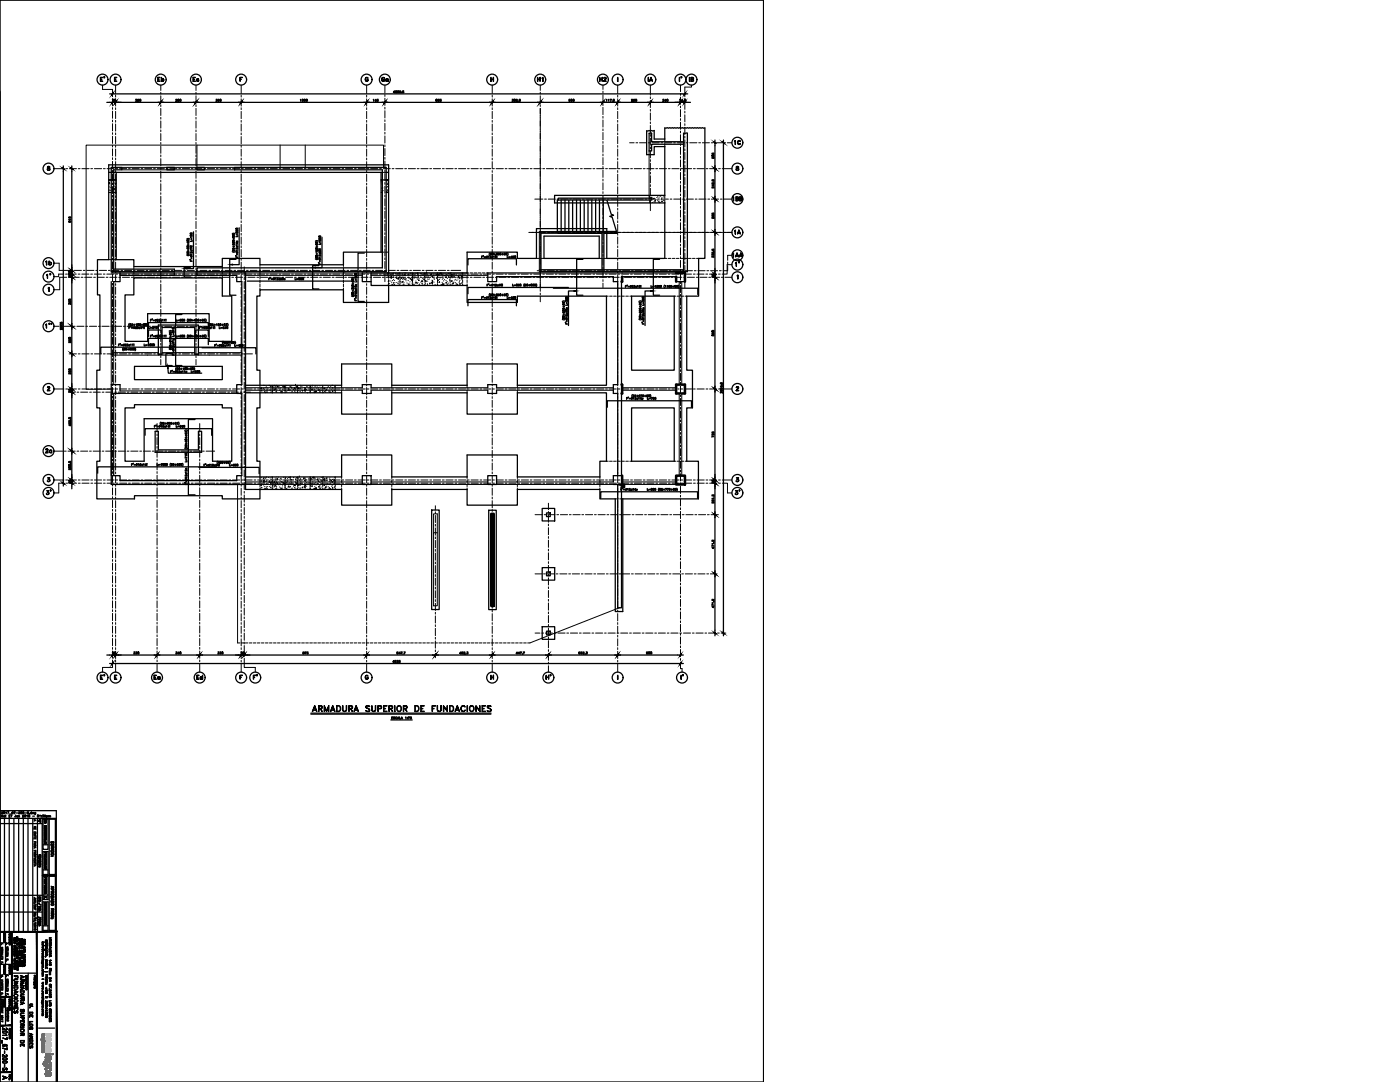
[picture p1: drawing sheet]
<svg xmlns="http://www.w3.org/2000/svg" width="279mm" height="216mm" viewBox="0 0 279 216" stroke-linecap="round" stroke-linejoin="round" font-family="sans-serif">
<defs><g id="words">
<g font-size="4">
<text x="19.1" y="17.6">E'</text>
<text x="30.7" y="17.6">Eb</text>
<text x="40.9" y="17.6" transform="rotate(-90 40.9 17.6)">Ec</text>
<text x="75.1" y="17.6">Ga</text>
<text x="109.7" y="17.6" transform="rotate(-90 109.7 17.6)">H1</text>
<text x="118.9" y="17.6">H2</text>
<text x="128.4" y="17.6">IA</text>
<text x="136.5" y="17.6">IB</text>
<text x="8.1" y="91.7">2a</text>
<text x="19.1" y="136.9">E'</text>
<text x="30" y="136.9">Ea</text>
<text x="38.5" y="136.9">Ed</text>
<text x="107.9" y="136.9">H'</text>
</g>
<g font-size="3.5">
<text x="145.7" y="30">1C</text>
<text x="145.3" y="41.3">1BB</text>
<text x="145.7" y="48">1A</text>
<text x="8.1" y="54">1b</text>
<text x="11.3" y="56.8" transform="rotate(-90 11.3 56.8)">1'</text>
<text x="12.7" y="55.7">30</text>
<text x="148.9" y="54.3" transform="rotate(-90 148.9 54.3)">1'</text>
<text x="12.7" y="79.4">25</text>
<text x="11.3" y="99.8" transform="rotate(-90 11.3 99.8)">3'</text>
<text x="12.7" y="97.7">25</text>
<text x="145.7" y="99.8">3'</text>
<text x="52.6" y="136.9" transform="rotate(-90 52.6 136.9)">F'</text>
<text x="-.4" y="216.6">A</text>
</g>
<g font-size="3.1">
<text x="137.2" y="17.6" transform="rotate(-90 137.2 17.6)">I'</text>
<text x="21.5" y="21.5">25</text>
<text x="143.6" y="56.4" transform="rotate(-90 143.6 56.4)">25</text>
<text x="143.6" y="97.7" transform="rotate(-90 143.6 97.7)">25</text>
<text x="21.5" y="131.6">25</text>
<text x="47.3" y="131.6">25</text>
<text x="137.6" y="136.9" transform="rotate(-90 137.6 136.9)">I'</text>
<text x="6" y="165.1">A</text>
</g>
<text font-size="2.6" x="6.7" y="181.7">/</text>
</g></defs>
<!-- layer: RLA-FORMATO -->
<g fill="none" stroke="#000" stroke-width=".25">
<path d="M0 18.3v197.6h152.4v-215.9h-152.4v215.9M0 161.8h11.2v24.1M0 178.6h8.4M0 164.3h8.4M0 163.3h11.2M.3 162.1l.2-.1-.2 .4h.3M.6 162.7h-.3l.3 .2-.1 .1h-.2M.9 163.3v22.6M.9 162.8l-.2 .1 .1 .1h.1M.9 162.8v.2M1 162.8h.2M1.1 162.6l.1 .4"/>
<path d="M1.1 162.1l.1-.1v.4M1.5 162h.3l-.2 .4M1.8 162.7h.2l-.3 .3h.3M1.8 163.3v22.6M1.9 162.4h.4M2.1 162.6h.3l-.2 .4M2.6 162a.19 .19 0 0 0-.2 .2 .19 .19 0 0 0 .2 .2v-.2l-.2 .1M2.8 162h.2l-.1 .4M2.8 163.4v22.6M3.1 162.6v.4l-.2-.1M3.2 162.2h.4M3.5 162.8l-.2 .1 .1 .1h.1"/>
<path d="M3.5 162.8v.2M3.7 162.8h.2v.2M3.7 162.8v.2M3.7 162.1h.3l-.3 .3h.3M3.7 163.3v22.6M4.5 162.7h.2l-.2 .3h.2M4.7 163.3v22.6M5.6 163.3v22.6M6.5 163.3v22.6M7.5 163.3v22.6M7.7 170.8l.2-.1zM7.7 171.4l.4-.2-.3 .2 .3 .1z"/>
<path d="M7.7 171.6h.4zM7.7 172.1l.4 .1zM7.7 172.7h.4l-.3 .2 .3 .1h-.4l.4-.3zM7.8 170.9l-.1 .2v-.2h.4v.2v-.2M7.8 171.8l.1 .2 .2-.2v.2v-.2l-.2 .2zM7.9 170.6l.1 .2h.1v-.2h-.4h.4v.2h-.1v-.2M7.9 170.9v.1l.1-.1M8.4 163.3v22.6M8.4 174.7h2.8M8.6 179.5v-4.6h1v4.6M8.6 163.5h1v6h-1zM8.6 169.9h1v4.6h-1z"/>
<path d="M8.6 180v5.7h1v-5.7M8.6 173.6h1M8.6 178.6h1M8.6 168.6h1M8.9 175h.4l-.1 .3-.1-.1v-.1v.2h.1v-.2zM8.9 175.4h.4l-.1 .3-.1-.1v-.1v.1h.1v-.1zM8.9 175.7l.2-.1zM8.9 176.2h.4l-.1 .3-.1-.1v-.1v.1h.1v-.1zM8.9 177h.4v.3l-.1-.2h-.3v.2zM8.9 177.9h.3zM8.9 178.1l.4 .1-.4 .2 .3-.2zM8.9 170.1h.4l-.1 .2h-.1v-.2v.2h.1v-.2z"/>
<path d="M8.9 170.5h.4l-.1 .2-.1-.1v-.1v.2h.1v-.2zM8.9 170.9h.4v.2l-.1-.2M8.9 171.2l.4 .1h-.4v.2zM8.9 171.6h.4h-.4M8.9 171.7h.4l-.4 .2 .4 .1h-.4h.3l-.3-.1 .3-.1zM8.9 172.2h.4zM8.9 172.4h.4l-.4 .2h.4h-.4l.3-.2zM8.9 172.7l.4 .2-.4 .2 .3-.2zM8.9 173.2h.4l-.1 .2-.1-.1v-.1v.2h.1v-.2zM8.9 166.3h.4l-.1 .2h-.1v-.2v.2h.1v-.2zM8.9 166.3h.1M8.9 166.7h.4l-.1 .2-.1-.1v-.1v.2h.1v-.2z"/>
<path d="M8.9 166.7h.1M8.9 166.9l.2-.1zM8.9 167.5h.4h-.4v.2zM8.9 167.8h.4h-.4v.2zM8.9 176.7l.4-.1-.4 .1 .4 .2h-.4zM8.9 177.4l.1 .2 .2-.2v.3v-.3l-.2 .3zM8.9 170.9v.2zM9 172.8v.2M9 178.1v.2M9.1 170.6l-.2 .2 .2-.2M9.1 173.3l-.2 .1 .2-.1M9.1 166.4l-.2 .1 .2-.1"/>
<path d="M9.1 177.1v.1zM9.1 170.9v.1zM9.2 177.7l.1 .3zM9.7 162.8h.2v.2M9.7 162.8v.2M9.8 163.5h1.2v11h-1.2zM9.8 174.9h1.2v10.8h-1.2zM9.9 162.8h.2v.2M10.2 176.8l.5 .2-.5 .2 .4-.2zM10.2 179.3l.5 .2-.5 .2 .4-.2zM10.2 179.8h.5v.2l-.4 .1zM10.2 169.3l.5 .2-.5 .2 .4-.2z"/>
<path d="M10.2 169.8h.5v.2l-.4 .1zM10.3 170.8h.1M10.2 179.8l.1 .3a.25 .25 0 0 0 .3 0 .25 .25 0 0 0 .1-.3M10.2 168v.3v-.3h.5v.3v-.3M10.2 168.4l.2 .3 .2-.3 .1 .3-.1-.3-.3 .3zM10.2 169.8h.5a.24 .24 0 0 1-.2 .3 .24 .24 0 0 1-.3-.3zM10.2 170.8h.1M10.3 169.3v.3M10.3 176.9v.3M10.4 177.4l.1 .2 .2 .1v-.3h-.5h.5v.2h-.2v-.2M10.4 177.9l.1 .2h.2v-.2h-.5h.5v.2h-.2v-.2M10.4 178l-.2 .2 .2-.2"/>
<path d="M10.4 179l.3 .1v-.2h-.5v.2l.3-.1M10.4 168v.1l.1-.1M10.5 178.9v.2l.2-.2M10.5 170.8h.1M10.7 169h-.5h.5M10.7 168.9v.3zM0 182h8.4M0 192.4h2.4M.2 199.3h.4v.2l-.3 .1zM.2 194.6h.4l-.4 .1 .4 .1h-.4M.2 195h.1M.2 196.3h.4l-.1 .3-.1-.1v-.2"/>
<path d="M.2 196.7h.4v.2M.2 197.3v-.3h.4v.3M.2 197.4h.4l-.1 .2-.1-.2M.2 198.5h.1M.2 199.7h.4M.2 195.5h.4M.3 198.4a.16 .16 0 0 1 0-.3 .16 .16 0 0 1 .2 0 .16 .16 0 0 1 0 .3M.3 195.5l.3 .3M.4 196.7v.1M.4 197v.1M.4 197.5l-.2 .1M.4 195.6l-.2 .2"/>
<path d="M.6 195.9l-.4 .1 .4 .2M.7 186.3h.3v.2h-.2zM.7 186.7h.3h-.3M.7 187.5h.3l-.2 .2h.2h-.3l.3-.2zM.7 199.4h.3v.2v-.2zM.7 192.7h.3v.2h-.1v-.2v.2l.1-.2zM.7 192.9l.2-.1zM.7 193.4l.3-.1-.2 .1 .2 .2zM.7 193.7h.3h-.3M.7 187.2v.1v-.1h.3M.8 186.8v.2l.2-.2v.2v-.2l-.3 .2zM.8 193.8v.2l.2-.2v.2v-.2l-.3 .2z"/>
<path d="M.9 187.2v.1v-.1M.9 199.4h.1M.9 199.7v.1v-.1M.9 193h.1M1 187.2v.1zM1 199.7v.2zM1 199.7h-.3v.2v-.2M1 193v.2zM1 193h-.3v.2v-.2M1 187.5l.1 .2zM1.1 185.9v18.7M1.8 186.6l.3 .2-.3 .1 .3-.1z"/>
<path d="M1.8 187h.3h-.3v.2zM1.8 188h.3h-.3v.2zM1.8 192.7h.3v.1l-.2 .1zM1.8 193h.3h-.3M1.8 193.2h.3v.2h-.2zM1.8 186.4l.2-.1 .1 .2h-.1l.1-.1-.2-.1v.2zM1.8 187.3h.2l.1 .1-.1 .1 .1-.1-.2-.1v.2zM1.8 192.7l.1 .2 .2-.2M1.8 193.2l.1 .2 .1-.2 .1 .2v-.2M1.9 187.6h.2l-.3 .1 .3 .2h-.2zM1.9 199.7v.2l.1-.2 .1 .2-.1-.2-.1 .2zM1.9 193.5h.2l-.3 .1 .3 .2-.2-.1z"/>
<path d="M1.9 193.9v.1h.2h-.3zM1.9 186.7v.2M2 199.4h.1M2.1 199.4v.2zM2.1 199.4h-.3v.2v-.2M2.4 194.2h4.9M2.8 187.4h.3h-.3M2.8 187.5h.3l-.3 .1 .3 .1h-.3h.2l-.2-.1 .2-.1zM2.8 187.5h.1M2.8 188.1h.3l-.3 .2h.3h-.3l.2-.2zM2.8 188.1h.1M2.8 188.9l.3 .1-.3 .1 .2-.1z"/>
<path d="M2.8 189.2h.3l-.3 .2h.3h-.3l.2-.2zM2.8 189.5h.3zM2.8 190.1h.3v.2v-.2h-.3v.2zM2.8 190.4l.3 .1v-.1v.1zM2.8 190.6l.3 .1-.3 .1 .2-.1zM2.8 190.6h.1M2.8 191.2h.3zM2.8 191.7h.1M2.8 191.9l.1-.1zM2.8 192l.3 .1-.1 .1-.1-.2 .1 .1 .1-.1zM2.8 192.5l.3 .1-.3 .1 .2-.1zM2.8 192.5h.1"/>
<path d="M2.8 192.8h.3h-.3v.1zM2.8 193l.1 .2 .2-.2M2.8 193.2l.3 .1-.3 .1 .2-.1zM2.8 192.2h.3M2.8 193h.3M2.8 187.1v.2l.2-.2 .1 .1-.1-.1-.2 .2zM2.8 189.8h.3l-.3 .1 .3 .1h-.3zM2.8 190.4v.1zM2.8 192.3v.1zM2.8 193l.1 .1 .2-.1M2.8 188.7v.1l.2-.1 .1 .1-.1-.1-.2 .1zM2.9 189v.1"/>
<path d="M2.9 190.6v.2M2.9 192.5v.2M2.9 193.3v.1M2.9 192.5v.1M2.9 189.5v.2v-.2M2.9 190.1h.1M2.9 191.7l.1 .2 .1-.2v.2zM2.9 192l-.1 .2 .1-.1M2.9 192.3h.1M3.1 191.2v.1zM3.1 191.7h-.3h.3M3.1 189.7h-.3h.3"/>
<path d="M3.1 192.2v.2zM3.3 187h.3h-.3v.2zM3.3 187.5h.3h-.3M3.3 188.2l.3 .1-.2 .1zM3.3 189h.3h-.3v.2zM3.3 189.2l.3 .1-.3 .1 .3-.1zM3.3 189.2h.1M3.3 189.8h.1M3.3 190.3h.3v.2v-.2h-.3v.2zM3.3 190.6h.3l-.3 .1 .3 .1h-.3l.3-.2zM3.3 190.9h.1M3.3 191.6h.3l-.3 .1 .3 .1h-.3h.2l-.2-.1 .2-.1z"/>
<path d="M3.3 191.9l.3 .1-.3 .1 .3-.1zM3.3 192.2l.3 .1-.1 .1v-.2v.2l.1-.2zM3.3 192.5h.3zM3.3 192.7h.3h-.3M3.3 192.8h.3l-.3 .2h.3h-.3l.3-.2zM3.3 193.4l.3 .1v-.1v.2zM3.3 193.4v.2v-.2M3.3 187.6v.2l.2-.2 .1 .1-.1-.1-.2 .2zM3.3 188.2l.1 .2 .2-.2M3.3 188.5v.1v-.1h.3M3.3 190.1l.3-.1-.3 .1 .3 .1h-.3zM3.3 187.2h.3l-.3 .1 .3 .1h-.3z"/>
<path d="M3.4 189.2v.2M3.4 192v.1M3.5 188.5h.1M3.5 189.8h.1M3.5 190.3h.1M3.5 191.1h.1M3.5 192.3l-.2 .1 .2-.1M3.5 193.1h.1M3.6 189.8h-.3h.3M3.6 190.9h-.3h.3M3.6 190.8v.2zM3.6 192.5v.1z"/>
<path d="M3.6 188.5v.1zM3.6 189.8v.1zM3.6 191.1v.2zM3.6 191.1h-.3v.2v-.2M3.6 193.1v.2zM3.6 193.1h-.3v.2v-.2M3.8 187.9h.3l-.2 .2h.2h-.3l.2-.1zM3.8 188.2l.3 .2v-.2v.2zM3.8 188.2v.2v-.2M3.8 188.5l.3 .1-.3 .1 .2-.1zM3.8 188.5h.1M3.8 188.8h.3h-.3v.1z"/>
<path d="M3.8 189.5l.3 .2-.3 .1 .2-.1zM3.8 189.8h.3v.2l-.2-.1 .1 .1 .1-.1zM3.8 190.1h.3zM3.8 190.2l.3 .1-.3 .1 .2-.1zM3.8 191.1h.3v.1v-.1h-.3v.1zM3.8 191.6h.3v.1h-.2l.2-.1zM3.8 191.8l.3 .1-.3 .1 .2-.1zM3.8 192.1h.3v.2l-.2-.1 .1 .1 .1-.2zM3.8 192.4l.3 .2-.3-.2M3.8 192.4v.2v-.2M3.8 192.6l.3 .1-.3 .1 .2-.1zM3.8 190.5l.1 .2 .1-.2 .1 .1-.1-.1-.1 .2z"/>
<path d="M3.8 191.3l.1 .2 .1-.2 .1 .2-.1-.2-.1 .2zM3.9 187.4l.2 .1-.2-.1v.2zM3.9 188.5v.2M3.9 189.6v.1M3.9 190.2v.2M3.9 191.9v.1M3.9 192.7v.1M3.9 189.9l-.1 .1 .1-.1M3.9 192.2l-.1 .1 .1-.1M4 191.1h.1M4.1 191.2h.1M4.1 192.6v-.2v.2"/>
<path d="M4.3 187.3h.3l-.3 .2 .3 .1h-.3h.2l-.2-.1 .2-.1zM4.3 187.6l.3 .1-.3 .2 .2-.2zM4.3 187.9l.3 .1-.2 .1v-.1v.1l.1-.1zM4.3 188.2h.3h-.3M4.3 188.3l.3 .1-.3 .1 .2-.1zM4.3 188.6h.3l-.3 .2h.3h-.3l.2-.2zM4.3 188.9h.3l-.3 .2h.3h-.3l.2-.2zM4.3 189.7h.3h-.3M4.3 190.3h.1M4.3 190.6h.3v.1l-.1-.1zM4.3 191.1l.3 .1h-.2v-.1v.1l.1-.1zM4.3 191.9l.3 .1-.3 .1 .2-.1z"/>
<path d="M4.3 192.8l.3-.1zM4.3 190.8v.2v-.2h.3M4.3 191.7l.1-.1 .2 .1-.1 .1v-.1l-.1-.1-.1 .2zM4.3 192.2h.3h-.3v.1l.3 .1-.3-.1zM4.3 190h.3l-.3 .1 .3 .1h-.3zM4.3 187.7v.1M4.3 188.3v.2M4.3 191.9v.2M4.4 189.7l.2 .2-.2-.2M4.4 188l-.1 .1 .1-.1M4.4 189.2h.1M4.4 190.3v.2l.2-.2-.1 .2z"/>
<path d="M4.4 190.6h.1M4.4 190.8h.1M4.4 191.2h-.1h.1M4.4 192.8l.2 .1zM4.4 189.8l-.1 .1 .1-.1M4.5 190.3h-.2h.3M4.5 192.5h-.2h.2M4.5 192.4l.1 .2zM4.6 189.2l-.1 .2zM4.6 189.2h-.3v.2v-.2M4.6 190.8l-.1 .2zM4.7 187.5h.3v.1h-.2l.2-.1z"/>
<path d="M4.7 187.7h.3v.2v-.2zM4.7 187.7v.2v-.2M4.7 188h.3l-.3 .2h.3h-.3l.3-.2zM4.7 188h.1M4.7 188.3h.3v.1v-.1zM4.7 188.3v.1v-.1M4.7 188.8h.3h-.3v.2zM4.7 189l.3 .1-.3 .1 .3-.1zM4.7 189.3h.2l.1 .1-.2-.1-.1 .2zM4.7 189.9v.1l.2-.1 .1 .1-.1-.1-.2 .2zM4.7 191h.3l-.3 .2h.3h-.3l.3-.2zM4.7 191.5h.1"/>
<path d="M4.7 191.8v.2v-.2M4.7 192h.3v.2h-.2l.2-.1zM4.7 192.2l.1-.1zM4.7 192.3l.3 .1-.3 .1 .3-.1zM4.7 192.3h.1M4.7 192.6v.1l.2-.1 .1 .1-.1-.1-.2 .2zM4.8 189v.2v-.2M4.8 192.3v.2M4.8 187.5l-.1 .1 .1-.1M4.8 187.7h.1M4.8 188.3h.1M4.8 191.5l.2 .2v-.2l-.1 .2z"/>
<path d="M4.8 191.6l-.1 .1 .1-.1M4.8 191.8h.1M5 191.3h-.3l.3 .1M5 191.3v.2zM5 191.5h-.3h.3M5 191.8v.2zM5 191.8h-.3M5.1 195.4h.3l-.2 .2h.2h-.3l.3-.2zM5.1 196h.3v.3v-.2h-.2l-.1 .2zM5.1 196.4h.3l-.2 .2h.2h-.3l.3-.2zM5.1 196.7l.3 .1zM5.1 196.9h.3v.2h-.2z"/>
<path d="M5.2 196.9h.2v.2h-.2zM5.2 194.7h.2v.2l-.1-.2-.1 .2zM5.3 196.1v.1v-.1M5.4 195.8h-.3l.3 .1M5.4 195.7v.3zM5.6 194.2v21.7M6.8 194.6h.3l-.1 .2h-.1v-.2l.1 .2v-.2zM6.8 195h.3l-.1 .2-.1-.1v-.1l.1 .2v-.2zM6.8 195.2l.1-.1zM6.8 196h.3v.2l-.1-.2zM6.8 196v.2v-.2M6.8 196.7h.2z"/>
<path d="M6.8 196.3h.2v.3v-.2h-.2l.1 .2zM6.9 195.7l.2 .2-.3-.1 .3-.2-.2 .2M6.9 196v.1zM7 196.6l.1 .3zM7.7 183.1h.4v.2v-.2zM7.7 183.1h.1M7.7 184.1h.4h-.4M7.7 184.5l.4 .1-.4 .2 .4-.2zM7.7 184.5h.1M7.8 183.4l-.1 .2v-.2h.4v.2v-.2M7.8 183.8l.2-.1 .1 .2-.1 .1 .1-.2-.2-.1-.1 .1 .1 .2zM7.9 184.5v.2"/>
<path d="M7.9 183.1v.1l.1-.1M7.9 183.4v.1l.1-.1M7.9 184.1v.3M8 184.1v.3M8.1 184.4h-.4h.4M8.3 192.1v.1l.4 .1h-.4zM8.3 199.9v.2l.4 .1h-.4zM8.4 188h.3zM8.4 188.2h.3zM8.4 189.9h.3zM8.4 190.6h.3zM8.4 191.4h.4z"/>
<path d="M8.4 191.8l.3 .1zM8.5 193.3h.1M8.4 194.2l.3 .1zM8.4 195.4h.4zM8.4 196.1l.3-.1-.2 .1 .2 .1-.2 .1 .2 .1-.3-.1 .2-.1zM8.4 196.6l.3-.1-.2 .1 .2 .1-.2 .1 .2 .1-.3-.1 .2-.1zM8.4 197.1l.3-.1-.2 .1 .2 .1-.2 .1 .2 .1-.3-.1 .2-.1zM8.5 197.6h.1M8.4 197.8h.3zM8.4 198.5h.3zM8.4 199.3h.4zM8.4 199.7h.3z"/>
<path d="M8.4 190.2h.2v.2h-.1v-.2l.1 .2v-.1l-.1-.1v.2zM8.4 191.6h.2v.2v-.2h-.2l.1 .2zM8.4 192.1l.2-.1v.3v-.3l-.2 .1 .1 .2zM8.4 193.3h.1M8.4 197.6h.1M8.4 198.1h.2v.2h-.1v-.2l.1 .2v-.1l-.1-.1v.2zM8.4 198.9h.2v.3v-.3h-.2l.1 .3zM8.4 199.5h.2v.2v-.2h-.2l.1 .2zM8.4 189.4a.19 .19 0 0 1 .3-.1 .19 .19 0 0 1 .1 .3 .19 .19 0 0 1-.3 .1l.2-.1-.2 .1a.18 .18 0 0 0 .3-.2 .18 .18 0 0 0-.3-.2 .18 .18 0 0 0-.1 .3zM8.4 192.8l.1 .2 .1-.2v.3v-.2M8.5 191h.1v.2v-.2l-.2 .2zM8.5 199.9h.1v.3v-.3l-.2 .2z"/>
<path d="M8.5 189.4h.2v.2l-.1-.2-.1 .2zM8.6 189.9l.1 .2zM8.6 197.8l.1 .2zM8.6 188.2v.2h-.2h.2zM8.6 190.6v.2h-.2h.2zM8.6 192.8l-.1 .3-.1-.2M8.6 194.3v.2h-.2h.2zM8.6 194.5v.2l-.2 .1 .2-.1zM8.6 198.5v.2h-.2h.2zM8.6 184.7h1M8.6 192.8v.1M8.6 188.6l.1 .1z"/>
<path d="M8.8 188h.1M8.7 188.7l.1 .1-.1-.2h-.3l.4 .1M8.9 183.7h.4zM8.9 184.3h.4l-.4 .2h.4h-.4l.3-.2zM8.9 182.5l.4-.1-.4 .2 .4 .1h-.4zM8.9 182.9h.3v.2a.16 .16 0 0 0 0-.2 .16 .16 0 0 0-.2 0 .16 .16 0 0 0 0 .2zM8.9 183.3h.3v.2a.16 .16 0 0 0 0-.2 .16 .16 0 0 0-.2 0 .16 .16 0 0 0 0 .2zM9 193.9h.5zM9 190.8l.1 .1M9 190.9h.1M9.1 188l.4 .2-.4 .1 .3-.1zM9.1 188.5h.4l-.4 .2 .4 .1h-.4l.3-.3z"/>
<path d="M9.1 189.3h.4zM9.1 189.5l.4 .1-.4 .2 .3-.2zM9.1 192h.4zM9.1 192.3h.4zM9.1 192.5h.4zM9.1 192.7h.4h-.4v.2zM9.1 193h.4v.3l-.1-.3M9.1 194.5h.4v.3l-.1-.3zM9.1 195.4h.4l-.4 .3h.4h-.4l.3-.3zM9.1 196.3h.1M9.1 198.8l.3 .3v-.2v.2l-.3-.2v.2zM9.1 199.7l.3 .3v-.3v.3l-.3-.3v.3z"/>
<path d="M9.1 190.9h.1M9.1 187.6l.1 .3 .2-.3v.3v-.3l-.2 .3zM9.1 191.6l.3-.1v.3a.17 .17 0 0 0 0-.2 .17 .17 0 0 0-.3 0 .17 .17 0 0 0 .1 .2zM9.1 193v.3zM9.1 197.2h.3zM9.1 197.7h.2M9.1 197.6l.1 .2M9.1 198.1h.2M9.1 197.5l.1 .3 .1-.2 .2 .2v-.2l-.2-.1-.1 .3M9.2 189.9l.2 .1v.2a.16 .16 0 0 0 0-.2 .16 .16 0 0 0-.2 0 .16 .16 0 0 0 0 .2zM9.2 198v.2M9.2 188v.3"/>
<path d="M9.2 189.5v.3M9.2 198l.1 .1M9.2 193v.2l.1-.2M9.2 194.5v.2l.1-.2M9.2 197.4v-.4v.4M9.2 198l.1 .2h-.2a.17 .17 0 0 1 .2-.2 .17 .17 0 0 1 .1 .2M9.2 192v.3M9.3 196.3h.1M9.3 192v.3M9.4 198v.2M9.4 189h-.3h.3M9.4 188.9l.1 .3z"/>
<path d="M9.4 198.1h-.3M9.8 187.1h.4l-.3 .2 .3 .2h-.4l.3-.1-.3-.1 .3-.2zM9.8 187.6l.4 .1-.4 .2 .4-.2zM9.8 188.5h.4v.2l-.3 .1zM9.8 188.9l.4 .2-.4 .2 .4-.2zM9.8 189.4h.4h-.3l-.1 .2zM9.8 189.8h.4v.2v-.2h-.3l-.1 .2zM9.8 190.2h.4l-.3 .2 .3 .1h-.4l.4-.3zM9.8 190.6l.4 .2-.4 .1 .4-.1zM9.8 191.6h.3l.1 .1zM9.8 193.3h.4v.2l-.2-.1v-.1l.2 .2v-.2zM9.8 193.7h.3z"/>
<path d="M9.8 195.1l.4 .2v-.2l-.1 .2-.3-.2v.3l.1-.3M9.8 196.9h.4v.2v-.2zM9.9 197.3h.1M9.8 197.5l.4 .2v-.2l-.1 .2-.3-.2v.3l.1-.3M9.8 198.8l.4 .2v-.2l-.1 .2-.3-.2v.3l.1-.3M9.8 199.7h.4h-.3l-.1 .2zM9.8 200l.4 .2-.4 .1 .4-.1zM9.9 188.5h.3v.2h-.3zM9.9 192.4h.3M9.9 192.6h.3M9.9 198.4h.3M9.9 198.5h.3"/>
<path d="M9.9 188.1h.3v.2l-.1 .1 .1-.2-.2-.2-.1 .2 .1 .2-.1-.1zM9.9 192.4v.2M9.9 198.4v.2M9.9 191.9l.3 .3h-.4l.4-.1-.3-.2v.3zM9.9 195.5l.3 .2h-.4h.4l-.3-.2v.3zM9.9 197.9l.3 .2h-.4h.4l-.3-.2v.3zM9.9 187.6v.3M9.9 189v.2M9.9 190.6v.3M10 193.9l-.1 .2v-.3v.2l.1-.2 .1 .3-.1-.2M10 189.8v.1zM10 196.9v.1z"/>
<path d="M10.2 193.7h.1M10.2 192.4v.2M10.2 198.4v.2M10.2 181.8l.5 .1-.5 .2 .4-.2zM10.2 182.7l.5 .2-.5 .2 .4-.2zM10.3 183.3h.1M10.2 183.3h.1M10.3 182.8v.2M10.4 181.4l.1 .2h.2v-.3h-.5l.5 .1v.2h-.2v-.2M10.4 182.3l.1 .3h.2v-.3h-.5h.5v.3h-.2v-.3M10.5 183.3h.1M.2 200.6v-.2h.4v.2"/>
<path d="M.2 200.7h.4l-.4 .2 .4 .1h-.4M.2 201.5h.4l-.1 .3-.1-.3M.2 202.1v-.2h.4v.2M.2 200.2h.4M.3 200.1a.16 .16 0 0 1 0-.2 .16 .16 0 0 1 .2 0 .16 .16 0 0 1 0 .2M.4 201.1v.3l.2-.1v-.2h-.4l.1 .3 .1-.1M.4 200.4v.1M.4 201.9v.1M.4 201.7l-.2 .1M.5 202.6v.2l-.3-.2v.2M.5 203.4l.1 .1h-.4M.6 203.7v.2l-.4-.1"/>
<path d="M.7 200.3l.3 .1zM.7 200.6h.3zM.7 200.7l.3 .1-.3 .1 .3-.1zM.8 200.7v.2M.9 200.4v.2v-.2M1.4 201.2h.3l-.3 .3h.3M1.4 201.6h.3v.1l-.2 .2zM1.4 202.5l.3 .1-.3 .1M1.4 202.8h.3v.2l-.3 .1zM1.4 203.2l.3 .1-.3 .1M1.4 201.1h.3M1.4 202h.3"/>
<path d="M1.4 203.5v.3l.3-.3v.3M1.4 202.4a.15 .15 0 0 1 0-.2 .15 .15 0 0 1 .3 0 .15 .15 0 0 1 0 .2M1.5 202.5v.2M1.5 203.2v.2M1.8 200.3l.3 .2-.3 .1 .3-.1zM1.8 200.7h.3h-.3v.2zM1.8 201l.3 .1-.3 .1 .3-.1zM1.8 205.2h.3l-.2 .2h.2h-.3l.3-.2zM1.8 206h.3l-.2 .1 .2 .1h-.3h.2l-.2-.1 .2-.1zM1.8 206.7h.3v.2h-.1v-.2v.2l.1-.2zM1.8 200.1l.2-.1 .1 .2-.1 .1 .1-.2-.2-.1v.3zM1.8 201.3l.1 .2 .2-.2v.2v-.2l-.2 .2z"/>
<path d="M1.9 205.6h.2l-.3 .1 .3 .1h-.2zM1.9 200.4v.2M1.9 201v.2M2 206.4h.1M2 206.8l-.2 .1 .2-.1M2.1 206.4v.1zM2.1 206.4h-.3v.1v-.1M7.7 205.1h3.2M8.5 201.1h.1M8.4 202.2h.3zM8.4 200.9h.1M8.4 201.1h.1"/>
<path d="M8.4 201l.1-.3-.1 .3 .2-.2v.2M8.5 201l.1-.3v.3M8.6 202.2v.2h-.2h.2zM8.6 202.4v.2h-.2h.2zM8.6 200.9v.1M9.1 201.6l.3-.1 .1 .1zM9.1 200.3h.2M9.1 200.2l.1 .2M9.1 200.6l.1 .3 .2-.3h-.1v.2M9.1 202.1h.2M9.1 202l.1 .1M9.1 202.4h.3v.1h-.3"/>
<path d="M9.1 202.8h.3v.2l-.3-.1M9.1 200.6v.2M9.1 202.4v.1M9.1 202.8v.2M9.1 200.2l.1 .2 .1-.2 .2 .2v-.2h-.2l-.1 .2M9.1 201.9v.2l.2-.1M9.2 201l.3 .2h-.4h.3l-.2-.2v.3zM9.2 200.7h.2M9.3 202l.2 .1v-.2l-.1 .2M9.3 200.6v.2l-.1-.1M9.4 200.6v.2M9.4 200.7l-.3 .1"/>
<path d="M9.5 202.1l-.2-.1-.1 .1M9.8 202.3h.4l-.3 .2 .3 .1h-.4l.4-.3zM9.8 202.7h.4v.2l-.3 .1zM9.9 202.8h.3v.1l-.3 .1zM9.9 203.2l-.1 .3v-.3h.4v.3v-.3M9.9 200.4v.3l.2-.3 .1 .3-.1-.2-.2 .2zM9.9 201.4h.3l-.1 .3a.18 .18 0 0 0 .1-.3 .18 .18 0 0 0-.3 0 .18 .18 0 0 0 0 .3zM9.9 203.6v.3l.2-.3 .1 .2-.1-.2-.2 .3zM9.9 200v.3M10 203.2v.1z"/>
<circle cx=".8" cy="162.2" r=".2"/>
<circle cx="4.2" cy="162.2" r=".2"/>
<circle cx="4.6" cy="162.2" r=".2"/>
<circle cx="5" cy="162.8" r=".19"/>
<circle cx="8" cy="172.4" r=".15"/>
<circle cx="8" cy="172.4" r=".17"/>
<circle cx="9.1" cy="167.2" r=".16"/>
<circle cx="9.1" cy="175.9" r=".16"/>
<circle cx="9.1" cy="168.3" r=".16"/>
<circle cx="9.1" cy="175.9" r=".18"/>
<circle cx="9.1" cy="168.3" r=".18"/>
<circle cx="9.1" cy="167.2" r=".18"/>
<circle cx="10.5" cy="170.5" r=".21"/>
<circle cx="10.5" cy="178.5" r=".21"/>
<circle cx="10.5" cy="170.5" r=".23"/>
<circle cx="10.5" cy="178.5" r=".23"/>
<circle cx=".9" cy="194.3" r=".13"/>
<circle cx=".9" cy="187.9" r=".12"/>
<circle cx=".9" cy="187.9" r=".14"/>
<circle cx=".9" cy="194.3" r=".14"/>
<circle cx="2" cy="188.4" r=".13"/>
<circle cx="2" cy="194.3" r=".13"/>
<circle cx="2" cy="194.3" r=".15"/>
<circle cx="2" cy="188.4" r=".15"/>
<circle cx="2.9" cy="187.9" r=".12"/>
<circle cx="2.9" cy="191.5" r=".12"/>
<circle cx="3" cy="187.9" r=".14"/>
<circle cx="3" cy="191.5" r=".14"/>
<circle cx="4" cy="189.1" r=".13"/>
<circle cx="4" cy="187.7" r=".13"/>
<circle cx="4" cy="189.1" r=".12"/>
<circle cx="4" cy="187.7" r=".12"/>
<circle cx="4.8" cy="190.5" r=".13"/>
<circle cx="4.9" cy="189.7" r=".11"/>
<circle cx="4.9" cy="190.8" r=".11"/>
<circle cx="4.9" cy="189.7" r=".13"/>
<circle cx="4.9" cy="190.8" r=".13"/>
<circle cx="5.3" cy="197.4" r=".13"/>
<circle cx="5.3" cy="195.1" r=".13"/>
<circle cx="5.3" cy="197.4" r=".15"/>
<circle cx="5.3" cy="195.1" r=".15"/>
<circle cx="6.9" cy="197.1" r=".12"/>
<circle cx="6.9" cy="195.4" r=".12"/>
<circle cx="6.9" cy="197.1" r=".14"/>
<circle cx="6.9" cy="195.4" r=".14"/>
<circle cx="8.5" cy="189" r=".11"/>
<circle cx="8.5" cy="194" r=".11"/>
<circle cx="8.5" cy="192.6" r=".11"/>
<circle cx="8.5" cy="194" r=".13"/>
<circle cx="8.5" cy="189" r=".13"/>
<circle cx="8.5" cy="192.6" r=".13"/>
<circle cx="8.5" cy="193.6" r=".13"/>
<circle cx="9.1" cy="184" r=".16"/>
<circle cx="9.1" cy="184" r=".18"/>
<circle cx="9.3" cy="196" r=".17"/>
<circle cx="9.3" cy="195.1" r=".17"/>
<circle cx="9.3" cy="190.5" r=".17"/>
<circle cx="9.3" cy="196" r=".19"/>
<circle cx="9.3" cy="190.5" r=".19"/>
<circle cx="9.3" cy="195.1" r=".19"/>
<circle cx="10" cy="194.4" r=".12"/>
<circle cx="10" cy="194.4" r=".14"/>
<circle cx="10" cy="196.6" r=".17"/>
<circle cx="10" cy="198.5" r=".18"/>
<circle cx="10" cy="192.5" r=".18"/>
<circle cx="10" cy="196.6" r=".19"/>
<circle cx="10.5" cy="180.5" r=".21"/>
<circle cx="10.5" cy="180.5" r=".23"/>
<circle cx=".4" cy="203.1" r=".18"/>
<circle cx=".9" cy="200.1" r=".14"/>
<circle cx="2" cy="207.1" r=".13"/>
<circle cx="2" cy="207.1" r=".15"/>
<circle cx="8.5" cy="200.5" r=".14"/>
<circle cx="8.5" cy="200.5" r=".11"/>
<circle cx="8.5" cy="201.9" r=".11"/>
<circle cx="8.5" cy="201.9" r=".13"/>
<circle cx="8.5" cy="201.5" r=".13"/>
<circle cx="9.3" cy="202.9" r=".19"/>
<circle cx="9.3" cy="202.4" r=".18"/>
<circle cx="10" cy="202" r=".17"/>
<circle cx="10" cy="202" r=".19"/>
</g>
<g fill="#000" stroke="#000" stroke-width=".2">
<path d="M0 198.8v.2l2.4-.2zM0 199l2.4-.2v.2z"/>
<path d="M0 204.5v.2l2.4-.2zM0 204.7l2.4-.2v.2z"/>
<path d="M2.3 185.9v30h.2zM2.3 185.9h.2v30z"/>
<path d="M7.3 185.9v30h.2zM7.3 185.9h.2v30z"/>
<path d="M11.2 186v29.9h.2zM11.2 186l.2-.2v30.1zM0 186h11.2l.2-.2zM0 185.8h11.4l-11.4 .2z"/>
</g>
<!-- layer: RLA-LOGO -->
<g fill="none" stroke="#c0c0c0" stroke-width=".25">
<path d="M9.1 207.2h.1M9.1 207.3h.1M9.1 207.4h.1M9.1 207.4l.1 .1M9.1 207.5h.1M9.1 209.5h.1M9.1 209.6h.1M9.1 209.6l.1 .1M9.1 209.7h.2M9.1 206.3h1h-1h1h-1v.2h.7M9.1 206.3h1zM9.1 206.4h1"/>
<path d="M9.1 206.4h1zM9.1 206.4l1 .1zM9.1 208.1h1l-.1 .1M9.1 208.1h1zM9.1 208.1h1M9.1 208.2h1zM9.1 208.2h1M9.1 208.2h.9h-.2M9.1 208.7h1zM9.1 208.7h1M9.1 208.8h1zM9.1 208.8h.9"/>
<path d="M9.1 208.9h.9zM9.1 208.9h.8zM9.1 207.5l.2 .1M9.1 209.7l.2 .1M9.1 208.7h.8M9.1 208.1v.1M9.1 208.7v.2M9.1 207.6h.3M9.1 209.8h.3M9.1 209.8h.3v.2l-.1-.1M9.2 207.6h.2v.2M9.2 207.1h.8z"/>
<path d="M9.2 207.7h.2M9.2 209.9h.2M9.2 207h.8h-.8M9.2 209.2h.8zM9.2 209.4l-.1 .1M9.2 207h.7M9.2 209.2h.7zM9.2 209.2h.8M9.2 209.2h.8h-.8M9.3 207h.6zM9.3 207h.6h-.6M9.3 209.2h.6h-.6"/>
<path d="M9.3 207.2h-.2M9.3 209.4h-.2M9.3 209.3l-.2 .1M9.4 207h.5M9.4 209.1h.4zM9.4 207.1l-.3 .1M9.4 206.9h.4M9.4 207h.4M9.4 209.1h.4h-.4M9.4 209.1h.4M9.4 209.3h-.3M9.5 206.9h.2"/>
<path d="M9.5 207.1h-.4M9.5 209.1h.2M9.6 207.8h.2zM9.6 207.8h.1M9.6 210h.2zM9.6 209.3v.7h.1M9.6 207.1v.7M9.6 207.1h.5M9.6 207.1h.1M9.6 207.2h.1M9.6 207.3h.1M9.6 207.4h.1"/>
<path d="M9.6 207.5h.1M9.6 207.6h.1M9.6 207.6h.5M9.6 207.8h.2M9.6 209.1h.1M9.6 209.3h.1M9.6 209.4h.1M9.6 209.5h.1M9.6 209.6h.1M9.6 209.7h.1M9.6 209.8h.1M9.6 209.8h.5"/>
<path d="M9.7 207.1v.6M9.7 209.3v.5M9.7 206.9h-.3h.4M9.8 209.3h.3M9.8 206.5h.2M9.8 208.2h.2h-.2M9.8 207.1l.3 .1M9.8 208.2h.2h-.1M9.9 206.5h.2zM9.9 209.2h-.6h.6M9.9 208.3h.2zM9.9 208.7h.2h-1h1"/>
<path d="M9.9 209.3h.2M9.9 206.5h.2M9.9 208.7h.2h-.2M9.9 207.6h.2M9.9 208.3h.2M9.9 208.3h.2h-.2M9.9 208.7h.2zM9.9 207.2h.2M9.9 209.4h.2M9.9 209.9l-.3 .1M9.9 206.6h.2zM10 206.6h.1z"/>
<path d="M10 206.6h.1M10 208.4h.1zM10 207.2h.1M10 207.7l-.4 .1M10 209.4h.1M10 206.7h.2M10 206.7h.2zM10 206.8h.2M10 206.8h.1zM10 209.3h-.8h.8h-.8h.3M10 208.4h.1M10 208.6h.2"/>
<path d="M10 206.6h.2M10 207.3h.1M10 207.5h.1M10 209.5h.1M10 209.6h.1M10 209.9h-.4M10 208.2h.1M10 208.4h.2zM10 208.5h.2zM10 208.6h.2zM10 208.6h.2h-.2M10 206.5h.1"/>
<path d="M10 207.4h.1M10 207.7h-.4M10 208.5h.2M10.1 206.5h-.2h.2M10.1 206.5l-.2 .1M10.1 207.6h-.3M10.1 209.8h-.3M10.1 209.7l-.2 .1M10.1 206.3l-.1 .2M10.1 207.5h-.2M10.1 209.7h-.2"/>
</g>
<g fill="none" stroke="#707070" stroke-width=".25">
<path d="M8.3 207.4v.1M8.3 207.5h.1M8.3 207.5h.5l-.4 .1M8.3 207.3h.5M8.3 207.5h.5h-.5h.1M8.3 207.6h.5zM8.3 207.4h.1M8.4 207.6h.4M8.4 207.6h.4h-.4M8.4 207.3h.1M8.4 206.5l.1 .1M8.4 206.5h.1"/>
<path d="M8.4 206.4h.1M8.4 208.6h.1M8.4 209.1l.1 .1M8.4 209.1h.1M8.4 209h.1M8.4 207.4h.1M8.4 207.4l.1 .1M8.4 209.8h.1M8.4 209.9h.1M8.4 206.8h.4zM8.4 206.9h.4M8.4 207.1h.4"/>
<path d="M8.4 207.1h.4zM8.4 208h.4zM8.4 208h.4M8.4 208.3h.4zM8.4 208.3h.4h-.4M8.4 207.8h.4zM8.4 207.8h.4M8.4 209.4h.4h-.4M8.4 209.4h.4zM8.4 209.4l.4 .1zM8.4 206.6l.2 .1M8.4 208.7l.2 .1"/>
<path d="M8.4 209.2h.1M8.4 209h.4M8.4 206.9h.3M8.4 208h.3M8.4 207.8h.1M8.4 207.5h.2M8.4 209.9h.2M8.4 208.5h.4h-.2v.3M8.4 208.5h.4h-.4h.2M8.4 208.5h.4h-.3M8.4 206.4h.4M8.4 208.7h.2"/>
<path d="M8.4 209.7h.2M8.5 206.4h.3zM8.5 209h.3h-.4h.4h-.4h.2M8.5 209h.3zM8.5 210h.1h-.1M8.5 210h.1M8.5 206.3h.3M8.5 208.5h.3zM8.5 209h.2M8.5 208.9h.2M8.6 209.7h.1M8.5 206.3h.2"/>
<path d="M8.5 208.5h.2M8.5 206.7h.1M8.5 208.8h.1M8.5 207.3h.2M8.5 206.3h.1M8.5 208.4h.2zM8.5 208.9h.2h-.2M8.5 207.3h.2zM8.5 209.7l-.1 .1M8.5 209.7h.1M8.5 206.4h-.1M8.5 208.5l-.1 .1"/>
<path d="M8.5 207.3l-.2 .1M8.6 208.4h.1M8.6 208.9h.1M8.6 209.9h.1M8.6 206.4h-.2h.4M8.6 206.7h.1M8.7 206.7h.1M8.6 208.8h.1M8.6 209.3h.1M8.7 209.3h.1M8.6 206.6h.2M8.6 206.5h.1"/>
<path d="M8.6 206.4h.1M8.6 206.4h.2M8.6 208.7h.2M8.6 208.6h.1M8.6 208.5h.2M8.6 209.2h.2M8.6 209.1h.1M8.6 209h.1M8.6 209.8h.2M8.7 212.2h.1M8.7 212.3h.1M8.7 206.4v.2"/>
<path d="M8.7 208.5v.2M8.7 209v.2M8.7 212.1h.1M8.7 212.4h.1M8.7 212.4h.2M8.7 209.7h.1M8.7 209.8h-.1M8.7 206.9h.1M8.7 208h.1M8.7 209.5l-.3-.1 .4 .1M8.7 209.5h.1M8.7 212.5h.2"/>
<path d="M8.7 207.1h-.3h.3M8.7 208.1h.1M8.7 207.3h.1M8.7 210h.1M8.7 212.5l1.4 .1h-1.3h1.3h-1.3h1.3h-1.3h1.3h-1.3h.2M8.7 207h.1M8.7 208.2h.1M8.7 212h.3M8.7 206.7h-.1M8.8 212.6h1.3zM8.8 206.9h.1M8.8 207h.1"/>
<path d="M8.8 208.1h.1M8.8 208.2h.1M8.8 209.6h.1M8.8 209.5h.1M8.8 206.4v.1M8.8 208.7h.1M8.8 209h.1M8.8 207.4h.1M8.8 207.5h.1M8.8 209.9h.1M8.8 208h.1M8.8 212h.2"/>
<path d="M8.8 208.7l-.2 .1M8.8 208.6h.1M8.8 209.2l-.2 .1M8.8 209.1h.1M8.8 209.8h.1M8.8 212.6h1.3M8.8 212.6h1.3h-1.3M8.8 206.4h-.2v.3M8.8 209h-.2v.3M8.8 208.3l-.4-.1h.4h-.4h.4h-.4h.4h-.4h.4h-.4h.4h-.4h.4h-.4l.3 .1M8.8 206.8l-.4 .1M8.8 206.8v.1"/>
<path d="M8.8 208h-.4M8.8 209.9l-.1 .1M8.8 212.2h-.1M8.8 206.5l-.1 .1M8.8 209.1l-.1 .1M8.8 207.5h-.1M8.8 209.8h-.2M8.8 206.5h.1M8.9 211.9h.1M9 207.8h.1M8.9 212.1h-.2M8.9 212.7h1.2z"/>
<path d="M9 212.7h1.1M9 212.7h1.1h-1.1M9 211.9h.1M9 211.9v.1l-.3 .1M9.1 214.3h.1M9.1 214.4h.1M9.1 211.4h.9zM9.1 211.5h.9M9.1 211.5h.9zM9.1 211.5h.8zM9.1 211.5h.8h-.8h.1M9.1 211.5h.1"/>
<path d="M9.1 211.6h.1zM9.1 211.6h.1M9.1 211h.1M9.1 211.1h.1M9.1 211.1l.1 .1M9.1 212.2h.1M9.1 212.3h.1M9.1 212.3l.1 .1M9.1 212.4h.1M9.1 213.2h.1M9.1 213.3h.1M9.1 213.4h.1"/>
<path d="M9.1 213.5h.2M9.1 214.5h.1M9.1 210.3h1.4zM9.1 210.3h1.4M9.1 210.4h1.4zM9.1 211.4h1M9.1 211.4h1zM9.1 210.9h.5M9.1 211.2h.1M9.1 212.4h.2M9.1 213.5l.2 .1M9.1 214.5h.2"/>
<path d="M9.1 214.6h.5M9.1 210.8h.5M9.1 211.2l.2 .1M9.1 212.5h.3M9.1 213.6h.3M9.1 211.3h.2M9.1 214.1h.3M9.2 211.4h.9h-.9M9.2 210.8h.3M9.2 212h.9M9.2 213.6l.3 .1M9.2 214.7h.4"/>
<path d="M9.2 213.1h.3M9.2 213h.8zM9.2 213.7h.8zM9.2 212h.8M9.2 210.7h.3M9.2 213h.8M9.2 213.7h.8M9.2 210.9h-.1M9.2 212.2h-.1M9.2 214.2h-.1M9.2 214.7h.3M9.2 213h.8h-.7"/>
<path d="M9.2 213h.8h-.8M9.2 214.7h.3zM9.2 212.1l-.1 .1M9.3 210.7h.2h-.2M9.3 213h.6h-.6M9.3 213.7h.6zM9.3 214.7h.2zM9.3 210.9h-.2M9.3 214.2h-.2M9.3 210.7h.1M9.3 213h.6M9.3 213.7l.6 .1"/>
<path d="M9.3 211.9h.6M9.3 212.1h-.2M9.3 213.2h-.2M9.3 210.7h.1h-.1M9.3 214h.1h-.2M9.3 214.7h.1M9.3 213h.6zM9.4 212.9h.5M9.4 214v.1h-.3M9.4 213.1h-.3M9.4 214.1l-.3 .1M9.4 211.9h.4"/>
<path d="M9.4 212.9h.4zM9.4 212.9h.5h-.5M9.4 211.9h.4h-.3M9.4 211.9h.4h-.4M9.4 213.8h.4zM9.4 212.9h.4M9.4 212l-.3 .1M9.4 213.8h.4h-.3M9.4 210.9h.3M9.5 212.9h.3h-.3M9.5 213.8h.3h-.3M9.5 213.1h-.4"/>
<path d="M9.5 214.5h.2M9.5 213.8h.2M9.5 210.9h.2M9.5 211.8h.2h-.2M9.5 212.9h.2h-.2M9.5 213.8h.2h-.2M9.5 211h.2M9.5 214.4h.2M9.6 213.1h-.4h.8h-.8h.8h-.3M9.6 213.7h-.4h.8M9.6 211.1h.1M9.6 211.1l.1 .1"/>
<path d="M9.6 211.2h.1M9.6 214.3h.2M9.6 211.2h.2M9.6 211.3h.2M9.7 213.1h.4M9.7 214.5h-.2M9.7 214.1h.4M9.7 214.4h-.2M9.7 214.3l-.1 .1M9.8 213.1h.3M9.8 214.2h-.2M9.8 212l.3 .1"/>
<path d="M9.8 214h.2M9.8 210.8h.3M9.9 213.1h.2M9.9 214.5h.2M9.9 210.9h.2M9.9 212.1h.2M9.9 213.2h.2M10 210.8l-.2-.1v.2h.3M10 212.1l.2 .1M10 213.5h.1M10 214.2h.2M10 211h.1"/>
<path d="M10 213.2h.2M10 213.5h.2M10 212.6l.1 .1h-1.1M10 211h.2M10 211.2h.2M10 212.2h.2M10 212.3h.2M10 213.3h.2M10 214.3h.2M10 214.4h.2M10 211.1h.2M10 213.4h.2"/>
<path d="M10.1 214.7h-.2M10.1 213.6l-.4 .1M10.1 214.6l-.2 .1M10.1 211.3l-.9 .1h.9h-.9h.9h-.9h.9h-.9h.9h-.9h.2M10.1 212.5h-.3M10.1 213.6h-.3M10.1 214.6h-.2l.1 .1M10.1 212.6l-1.2 .1M10.1 211.3h-.2M10.1 212.4h-.2M10.1 213.5l-.2 .1M10.1 214.1l-.4 .1"/>
<path d="M10.2 211.2l-.2 .1M10.2 212.4h-.2M10.2 214.5h-.2M10.5 210.2h-1.4h1.4h-1.4h1.4v.2h-1.4"/>
</g>
<!-- layer: FORMATO -->
<g fill="none" stroke="#000" stroke-width=".25">
<path d="M6.8 166.2v-.2h.4v.2M6.8 166.3h.4l-.4 .2 .4 .1h-.4M6.8 167.4v-.2h.4v.2M6.8 167.9h.4l-.1 .3h-.1v-.3M6.8 168.3l.4 .1-.4 .1M6.8 168.6h.4v.2h-.2v-.2M6.8 169l.4 .1-.4 .1M6.8 169.7h.4l-.1 .2-.1-.2M6.8 170.1h.4l-.1 .2-.1-.2M6.8 170.8h.4l-.1 .3-.1-.3M6.8 171.9v-.3h.4v.3M6.8 172.6l.4 .1-.4 .1"/>
<path d="M6.8 166.8h.4M6.8 167h.4M6.8 172.4h.4M6.9 171.9v.3l.2-.3v.3M6.9 168.3v.2M6.9 169v.2M6.9 172.6v.2M7 167.2v.1M7 171.6v.1M7 168.7l-.2 .2M7 170.2l-.2 .1M7.2 171.2l-.4 .1 .4 .2"/>
<path d="M7.2 166.9v.2M7.2 172.3v.2M.2 188.4v-.2h.4v.2M.2 189h.4l-.4 .2 .4 .1h-.4M.2 189.9h.4l-.1 .2-.1-.2M.2 190.2l.4 .1-.4 .2M.2 191.1v-.2h.4v.2M.2 191.9h.4v.3M.2 192.3h.1M.2 188.5h.1M.3 191.2l-.1 .2 .3-.2v.2M.3 190.2v.2"/>
<path d="M.4 188.2v.1M.4 190.9v.1M.4 191.9v.2M.4 190l-.2 .1M.6 190.6h-.4v.2M1.3 188.4h.1M1.3 189h.4l-.4 .1 .4 .2h-.4M1.3 190.2h.4l-.4 .3h.4M1.3 190.6l.4 .1-.4 .2M1.3 191.7h.1M1.3 194.7v-.2h.4v.2M1.3 195.4h.4l-.4 .1 .4 .2h-.4"/>
<path d="M1.3 196.2h.4l-.1 .2-.1-.2M1.3 196.5l.4 .2-.4 .1M1.3 197.5v-.3h.4v.3M1.3 198.3h.4v.2M1.3 198.6h.1M1.3 190.1h.4M1.3 194.9h.1M1.3 197.5v.3l.3-.3v.3M1.4 191.6a.16 .16 0 0 1 0-.2 .16 .16 0 0 1 .2 0 .16 .16 0 0 1 0 .2h-.1M1.4 188.1l-.1 .2h.4M1.4 190.6v.2M1.4 196.6v.2"/>
<path d="M1.5 194.5v.1M1.5 197.2v.2M1.5 198.3v.1M1.5 196.3l-.2 .2M1.7 189.8h-.4v.2M1.7 196.9h-.4v.2M2.8 194.7h.8v.4l-.1-.3zM2.8 196.2h.8l-.7 .4h.7h-.8l.7-.4zM2.8 196.9h.8v.3a.42 .42 0 0 1-.4 .2 .42 .42 0 0 1-.4-.2zM2.8 197.6l.8 .3-.8 .3 .7-.3zM2.8 199.2h.8zM2.8 195.5l.8-.2-.6 .1-.2 .2 .1 .2 .7 .1-.7-.1z"/>
<path d="M2.8 197h.7v.2a.37 .37 0 0 1-.3 .2 .37 .37 0 0 1-.4-.2zM2.8 198.5a.36 .36 0 0 1 .5-.1 .36 .36 0 0 1 .2 .5h-.1a.27 .27 0 0 0 .1-.3 .27 .27 0 0 0-.2-.2h-.2a.27 .27 0 0 0-.3 .2 .27 .27 0 0 0 .2 .3l-.2-.2zM3 197.7v.4M3.2 194.8v.2v-.2M4.1 194.6l.7 .3-.7 .3 .6-.3zM4.1 196.2h.7l-.6 .2 .6 .3h-.7h.6l-.6-.3 .6-.2zM4.1 196.9l.7 .3-.7 .3 .6-.3zM4.1 197.7h.7v.3a.39 .39 0 0 1-.3 .2 .39 .39 0 0 1-.4-.2zM4.1 199.9l.7 .3-.7 .3 .6-.3zM4.1 197.8h.7a.36 .36 0 0 1-.3 .4 .36 .36 0 0 1-.4-.2zM4.2 198.5h.6h-.5l-.2 .2 .1 .2 .6 .1-.6-.1-.1-.1zM4.3 194.7v.4"/>
<path d="M4.3 197v.4M4.3 200v.4M4.3 194.8v.3M4.4 195.5l.1 .3 .3 .1v-.5h-.7l.7 .1v.3h-.3v-.3M4.4 195.6l-.3 .3 .3-.2M4.4 199.3l.1 .3 .3 .1v-.4h-.7h.7v.3h-.3v-.3M4.4 199.5l-.3 .2 .3-.2M6.7 182.8l.5 .3M6.7 183.9l.5 .3M6.8 185.4l.4 .2v-.2l-.3 .2zM7.1 182.4v.2l-.3-.2v.3M7.1 183.5v.2l-.3-.2v.3"/>
<path d="M7.1 184.3v.2l-.3-.2v.2M7.1 185l.1 .1h-.4M.4 207.6v.6zM.5 205.1l.6 .4a.2 .2 0 0 0 .3-.1 .2 .2 0 0 0-.2-.3l.2 .3-.2 .1-.7-.4v.4l.1-.4M.5 206.6h.8l-.1-.1 .2 .1zM.5 207.1l.9 .3v-.4v.4zM.5 209.1l.9 .3v-.4v.5zM.5 210.5l.6 .3a.2 .2 0 0 0 .3-.1 .2 .2 0 0 0-.2-.2l.2 .2-.2 .1-.7-.4v.5l.1-.4M.6 205.8l.4-.1 .4 .2a.53 .53 0 0 1-.9 0zM.6 205.8h.8M.6 206l.3 .1 .5-.1M.6 208.7l.2 .1 .2-.1"/>
<path d="M.6 211.2h.8a.45 .45 0 0 1-.4 .4 .45 .45 0 0 1-.5-.3zM.6 211.2l.3-.1 .5 .1M.6 211.4h.8M.6 211.8h.8a.45 .45 0 0 1-.4 .4 .45 .45 0 0 1-.5-.2zM.6 211.8l.3-.1 .5 .1M.6 212h.8M.6 205.8v.3M.6 211.2v.2M.6 211.8v.2M.7 208.4l-.1 .2 .1 .2M.8 208.4l.2 .2M.8 208.4l.2 .2-.2 .2"/>
<path d="M.9 209.7v.5zM.9 212.4v.5zM.9 208.4l.1 .1a.25 .25 0 0 1-.2 .3 .25 .25 0 0 1-.2-.3l.6-.1 .2 .2-.1 .2 .1-.1M1.3 205.8v.3M1.3 208.5v.3M1.3 211.2v.2M1.3 211.8v.2M1.4 208.5l-.6-.1-.2 .2M2.8 200.3h.8l-.7 .4 .7 .1h-.8l.7-.5zM2.8 201h.8v.5l-.1-.4h-.7v.4zM2.8 201.8l.1 .3 .1 .1 .5-.5 .1 .2-.1 .3v-.3l-.1-.2a.42 .42 0 0 1-.6 .4zM3.2 201.1v.2v-.2"/>
<path d="M4.1 203.7h.7v.4v-.4M4.1 205.1h.7zM4.1 207.6h.7v.3a.39 .39 0 0 1-.3 .2 .39 .39 0 0 1-.4-.2zM4.1 208.4h.7v.4v-.4h-.7v.4zM4.1 201.5l.1-.1a.23 .23 0 0 0-.1 .3 .23 .23 0 0 0 .3 .1l.3-.4 .1 .2-.1 .3a.23 .23 0 0 0 .1-.3 .23 .23 0 0 0-.2-.1l-.3 .4-.2-.1zM4.1 202.3l.7-.1h-.5l-.2 .2 .2 .2h.5h-.6zM4.1 203.7v.4zM4.1 207.7h.7v.2a.36 .36 0 0 1-.5 .2 .36 .36 0 0 1-.2-.4zM4.4 203l.1 .3 .3 .1v-.5h-.7l.7 .1v.3h-.3v-.3M4.4 203.7v.2l.1-.2M4.4 204.4l.1 .3 .3 .1v-.5h-.7l.7 .1v.3h-.3v-.3M4.4 204.6l-.3 .2 .3-.2"/>
<path d="M4.4 206.2l.1 .4h.3v-.4h-.7h.7v.4h-.3v-.4M4.4 206.4l-.3 .2 .3-.2M4.4 208.4v.2l.1-.2M5.9 202h.6v.2a.34 .34 0 0 1-.3 .2 .34 .34 0 0 1-.3-.2zM5.9 202.6h.6v.4v-.4h-.6v.4zM5.9 203.8l.6 .1h-.6v.3zM5.9 206.2l.6 .2-.6 .3 .5-.3zM5.9 206.9h.6l-.5 .3 .5 .1h-.6l.5-.4zM5.9 207.5h.6v.2a.34 .34 0 0 1-.3 .3 .34 .34 0 0 1-.3-.3zM5.9 208.2h.6v.3v-.3h-.6v.3zM6 201.1h.1M5.9 201.1h.1"/>
<path d="M5.9 202v.3l.2 .1 .4-.1v-.3M5.9 207.6h.6a.3 .3 0 0 1-.3 .3 .3 .3 0 0 1-.3-.3zM5.9 208.8l.2 .3 .3-.4v.4l.1-.2-.1-.2a.33 .33 0 0 1-.5 .4zM6 200.4h.5h-.4l-.2 .1 .1 .2 .5 .1-.5-.1-.1-.1zM6 205v.4l.4-.4 .1 .3-.1-.3-.4 .4-.1-.1zM6.1 206.2v.4M6.1 206.3v.3M6.2 202.6v.2v-.2M6.2 208.2v.2v-.2"/>
<circle cx="7" cy="170.6" r=".18"/>
<circle cx=".4" cy="189.6" r=".18"/>
<circle cx="1.5" cy="189.5" r=".18"/>
<circle cx="1.5" cy="196" r=".17"/>
<circle cx="3.2" cy="199.7" r=".31"/>
<circle cx="3.2" cy="199.7" r=".35"/>
<circle cx="7" cy="184.8" r=".17"/>
<circle cx="7" cy="183.3" r=".17"/>
<circle cx="4.5" cy="205.6" r=".31"/>
<circle cx="4.5" cy="205.6" r=".34"/>
<circle cx="6.2" cy="204.6" r=".26"/>
<circle cx="6.2" cy="204.6" r=".28"/>
</g>
<!-- layer: RLA-TEXTOS2 -->
<g fill="none" stroke="#000" stroke-width=".25">
<path d="M62 142.3h36M62 142.5h36M62.5 141.7h.6M62.5 141.6h.6M62.8 140.8l.4 1.2-.4-1-.5 1zM63.6 140.8h.4l.3 .2-.1 .4h-.6l.7-.2-.1-.3h-.6v1.1zM63.9 141.4l.4 .6-.3-.6M64.7 140.8l.5 1 .4-1v1.2v-.9l-.4 .9-.4-.9-.1 .9zM66.1 141.7h.6M66.1 141.6h.6M66.4 140.8l.5 1.2-.5-1-.4 1zM67.2 140.8h.4a.63 .63 0 0 1 .4 .6 .63 .63 0 0 1-.4 .6h-.4z"/>
<path d="M67.2 140.9a.58 .58 0 0 1 .7 .3 .58 .58 0 0 1-.1 .7h-.6zM68.4 140.8v.8l.3 .3 .3-.1 .2-1v.8l-.2 .3-.3 .1-.3-.2zM69.6 140.8h.5l.3 .2-.2 .4h-.5l.6-.2-.1-.3h-.5v1.1zM70 141.4l.4 .6-.4-.6M70.7 141.7h.7M70.8 141.6h.6M71.1 140.8l.4 1.2-.4-1-.5 1zM73 141l.3-.2 .5 .2-.3-.1-.5 .1 .1 .2 .6 .3v.4l-.4 .1-.3-.2 .3 .1 .4-.1v-.3l-.7-.3zM74.2 140.8v.8l.3 .3 .4-.1 .1-1v.8l-.2 .3-.3 .1-.3-.2zM75.4 140.8h.5l.3 .2-.1 .4h-.6h.4l.2-.2v-.3h-.6v1.1zM76.6 140.8h.6l-.6 .1v1l.6 .1h-.6zM76.6 141.4h.3z"/>
<path d="M77.6 140.8h.5l.3 .2-.2 .4h-.5l.6-.2-.1-.3h-.5v1.1zM78 141.4l.4 .6-.4-.6M78 143.7h4.3M78.2 143.2h.1M78.4 143h-.2v.5h.2M78.7 140.8l.1 1.2zM78.8 143.1h-.3l.3 .2-.1 .2-.2-.1M79.2 143.2a.17 .17 0 0 0-.2-.1 .17 .17 0 0 0 0 .3 .17 .17 0 0 0 .2 0M79.3 141l.2-.2a.57 .57 0 0 1 .6 .6 .57 .57 0 0 1-.7 .5l-.2-.4zM79.3 143.5l.2-.5 .1 .5M79.4 143.3h.2M79.7 143v.5h.3"/>
<path d="M80 143.5l.2-.5 .1 .5M80.1 143.3h.2M80.5 140.8h.4l.3 .2-.1 .4h-.5l.6-.2-.1-.3h-.5v1.1zM80.8 141.4l.4 .6-.3-.6M80.9 143.1l.1-.1v.5M81.3 143.2h.1M81.3 143.4h.1M81.4 143h.3l-.2 .5M82.1 143h-.2v.2h.2v.2h-.2M82.8 140.8h.4a.64 .64 0 0 1 .4 .6 .64 .64 0 0 1-.4 .6h-.4zM82.9 140.9h.3a.57 .57 0 0 1 .4 .5 .57 .57 0 0 1-.4 .5h-.3zM84 140.8h.7l-.6 .1v1l.6 .1h-.7z"/>
<path d="M84.1 141.4h.3zM86.3 140.8h.6l-.6 .1v1.1zM86.3 141.4h.3zM87.3 140.8v.8l.3 .3 .3-.1 .2-1v.8l-.2 .3-.3 .1-.3-.2zM88.5 140.8l.7 1 .1-1v1.2l-.7-1-.1 1zM89.7 140.8a.64 .64 0 0 1 .8 .3 .64 .64 0 0 1-.1 .7l-.7 .2zM89.8 140.9h.3a.57 .57 0 0 1 .4 .5 .57 .57 0 0 1-.4 .5h-.3zM90.9 141.7h.7M91 141.6h.5M91.3 140.8l.4 1.2-.4-1-.5 1zM92.1 141l.5-.2 .2 .3a.42 .42 0 0 0-.4-.2 .42 .42 0 0 0-.3 .3v.3a.42 .42 0 0 0 .3 .4 .42 .42 0 0 0 .4-.2 .44 .44 0 0 1-.5 .3 .44 .44 0 0 1-.3-.5zM93.2 140.8l.1 1.2z"/>
<path d="M93.8 141l.1-.1a.55 .55 0 0 1 .7 .5 .55 .55 0 0 1-.7 .5l-.2-.4zM95 140.8l.7 1 .1-1v1.2l-.8-1v1zM96.2 140.8h.7l-.6 .1v1l.6 .1h-.7zM96.3 141.4h.3zM97.2 141l.3-.2 .5 .2-.3-.1-.4 .1v.2l.7 .3-.1 .4-.4 .1-.3-.2 .3 .1 .5-.1-.1-.3-.6-.3z"/>
<circle cx="79.7" cy="141.4" r=".49"/>
<circle cx="94.1" cy="141.4" r=".49"/>
</g>
<!-- layer: 2017_67-100$0$RLE-PILAR -->
<path d="M124.2 55.2v1h-.2M134.9 54.5h1.8v1.7M134.9 55.2v1M124 76.8h.2v1.7h-.2M134.9 77.9v.6h.7M135.6 76.8h-.7v.6M136.1 76.8h.6v1.7h-.6M123.8 96.7h.7v.5h-.5M124.2 94.9v1.8M134.9 94.9h1.8v1.8h-1.8zM98 102.5h.5v18.4h-.5z" fill="none" stroke="#000" stroke-width=".51"/>
<!-- layer: 2017_67-100$0$RLE-MURO -->
<g fill="none" stroke="#000" stroke-width=".25">
<path d="M22.2 33.4h2.1v.5h-1.6v20.3h-.5zM33.3 33.4h1.5v.5h-1.5zM39.3 33.4h1.5v.5h-1.5zM46.8 33.4h30.3v20.8h-37.8v-.8h37v-19.5h-29.5zM111.4 39.5h18.7v.4h-18.7zM129.5 26.6v3.5h.5v-1.3h6.4M130 26.6v1.7h6.4M136.4 26.6v27.6M137.2 26.6v27.6h-29.6M22.2 54.5h12.6v.4h-10.8M22.7 53.7h12.1v.5h-12.1M24 54.5v1.7h-1.3v14.5h-.5v-14.5"/>
<path d="M74.1 54.5h-1.8v1.7h1.8v-1.3M107.6 53.8h28.8M120.1 53.8v-7.2h-8.7v-.4h9.1v7.6M124 56.2v20.6M124.2 55.2h10.7M134.9 54.5h-37.6v1.7h1.8v-1h23.3v1h.9v20.6h-.9v1.7h.9v16.4M134.9 56.2h1.8M135.6 56.2h.5M24 78.5h-1.3v16.4h1.3v1h23.2v-1h1.1v-16.4h-1.1v-1.7h1.1v-20.6h-1.1v-1.3h-7.9v-.4h9.7v42.2h-1.8M24 78v-1.2h-1.8v19.9h25M31.6 64.9h8v5.8h-.7v-5.4h-6.6v5.4h-.7zM72.3 77.9v.6h1.8v-.6"/>
<path d="M72.3 77.4v-.6h1.8v.6M97.3 77.9v.6h1.8v-.6M97.3 77.4v-.6h1.8v.6M124 78.5v16.4M124.2 77.4v.5M134.9 77.4v.5M135.6 78.5h.5M135.6 76.8h.5M31 86.1h.6v3.7h8v-3.7h.6v4.2h-9.2zM42.7 96.7h4.5M72.3 94.9h1.8v1.8h-1.8zM97.3 94.9h1.8v1.8h-1.8z"/>
<path d="M122.4 96.7h1.8M123.3 96.7v24.6h.7v-24.1M124.2 94.9h-1.8v1.3M109.1 102.3h.7v.8h-.7zM109.1 114.1h.7v.8h-.7zM109.1 125.9h.7v.8h-.7z"/>
</g>
<!-- layer: 2017_67-100$0$RLE-LOSA -->
<path d="M39.3 29v4.4M55.9 29v4.4M60.9 29v4.4M76.5 33.4v-4.4h-59.3v48.7l5-.1M129.5 30.1v9.4M34.8 54.2h4.5M34.8 54.5h4.5M47.2 96.7h1.8M47.4 96.7v31.6M123.8 96.7h.1M123.8 121.2l-18.1 7.1" fill="none" stroke="#000" stroke-width=".2"/>
<!-- layer: 2017_67-100$0$RLE-FUNDACION -->
<g fill="none" stroke="#000" stroke-width=".25">
<path d="M21.7 34.4h54.6M21.7 35.9h1.5M23.2 34.4v17.4h3.5v1.4h17.7v-1.6h7.5v1.2h16.6v-2.5h7.6v-15.9M76.1 35.9h1.5M77.1 34.4h.5M129.1 26.1v4.8h1.5v-1.6h2.1v9.7h-22v1.5h22v11.1h-11.6v-5M132.7 25.5v2.2h-2.1v-1.7M140.7 25.5v26.1h-1.3v7.5h-2.3v14.8h1.1v7.5h-1.1v10.6h2.3v7.5h-15.1v22.5h-1.5v-22.5h-3.1v-1.8h-16.4v3.1h-10.1v-3.1h-15v3.1h-10v-3.1h-19.2v-1M26.7 55.5h17.7v3.6h1.8v9h-4.5v-5.5h-12.2v5.5h-4.5v-9.3h1.7zM74.1 56.2v.8h19.1v3.3h10.1v-1.2h17.7v17.8h-17.7v-4.3h-10.1v4.3h-15v-4.3h-10v4.3h-19.2M77.6 54.5v-21.6h-55.9v18.9h-2.2v7h.4v15.1h-.6v7.5h.6v10.6h-.6v7.5h7.5v-.6h17.6v.6h7.5v-1.8M77.6 57v3.3h-9.1v-2.5h-16.6v1.3h-.6v14.8h.6v3"/>
<path d="M108.6 47.1h11v4.5h-11zM121.1 46.2v-.6h-14v6h-3.8v-1.3h-10.1v4.2M126 59.1h8.6v14.8h-8.6zM26.8 73.1h17.6v2.7h-17.6zM49 78.4h19.2v4.2h10v-4.2h15v4.2h10.1v-4.2h17.7v13.6h-1.3v3.2h-16.4v-4.4h-10.1v4.4h-15v-4.4h-10v4.4h-19.2M51.9 78.4v3h-.6v10.6h.6v3.2M25 81.4h1.8v-.6h17.6v.6h1.8v10.6h-3.8v-8.5h-13.6v8.5h-3.8zM126 81.4h8.6v10.6h-8.6zM86.1 101.8h1.6v19.8h-1.6zM97.5 101.8h1.5v19.8h-1.5zM108.2 101.5h2.5v2.4h-2.5zM108.2 113.3h2.5v2.5h-2.5z"/>
<path d="M108.2 125.1h2.5v2.5h-2.5z"/>
</g>
<!-- layer: 2017_67-100$0$RLE-VIGA -->
<g fill="none" stroke="#000" stroke-width=".2">
<path d="M24.3 33.9h22.5M24.3 33.4h22.5M34.8 54.9h4.5M49 54.5h23.3M49 54.9h23.3M74.1 54.9h23.2M74.1 54.5h19.1M111.4 46.2h-3.8v7.6M111.4 46.6h-3.4v7.2M135.6 56.2v20.6h.5v-20.6M22.2 70.7v6.1M22.7 70.4h8.9"/>
<path d="M24 78.5h23.2M24 78h23.2M32.3 70.4h6.6M39.6 70.4h8.7M48.3 70.9h-25.6v5.9M49 77.9h23.3M49 77.4h23.3M74.1 77.9h23.2M74.1 77.4h23.2M99.1 77.9h23.3M99.1 77.4h23.3M124.2 77.4h10.7v.5h-10.7"/>
<path d="M49 96.7h23.3M49 96.2h23.3M74.1 96.7h23.2M74.1 96.2h23.2M99.1 96.7h23.3M99.1 96.2h23.3M124.2 96.7h10.7M124.2 96.2h10.7M135.6 94.9v-16.4h.5v16.4M86.5 106.3h.8v14.6h-.8zM86.5 106.3v-3.8h.8v3.8"/>
</g>
<!-- layer: 2017_67-100$0$RLE-PROYECCION -->
<g fill="none" stroke="#000" stroke-width=".2">
<path d="M76.3 34.4h.8M129.7 39v.6M129.7 39.9v.6M132.7 27.7v.7M132.7 28.6v.7M132.7 39v.6M132.7 39.9v.6M21.7 51.8h.6M22.6 51.8h.6M26.7 53.2v.6M26.7 54.1v.5M26.7 54.9v.6"/>
<path d="M44.4 53.2v.6M44.4 54.1v.5M44.4 54.9v.6M51.9 52.8v.4M51.9 53.4v.6M51.9 54.3v.5M51.9 55.1v.5M51.9 55.9v.5M51.9 56.7v.5M51.9 57.5v.3M68.5 52.8v.4M68.5 53.4v.6"/>
<path d="M68.5 54.3v.5M68.5 55.1v.5M68.5 55.9v.5M68.5 56.7v.5M68.5 57.5v.3M74.1 54.5v.4M76.1 50.3h.6M76.9 50.3h.7M77.6 54.5v.3M77.6 55v.6M77.6 55.8v.6M77.6 56.6v.4"/>
<path d="M79.8 54.5v.3M79.8 55v.6M79.8 55.8v.6M79.8 56.6v.4M82.3 54.5v.3M82.3 55v.6M82.3 55.8v.6M82.3 56.6v.4M84.8 54.5v.3M84.8 55v.6M84.8 55.8v.6M84.8 56.6v.4"/>
<path d="M87.3 54.5v.3M87.3 55v.6M87.3 55.8v.6M87.3 56.6v.4M89.8 54.5v.3M89.8 55v.6M89.8 55.8v.6M89.8 56.6v.4M92.3 54.5v.3M92.3 55v.6M92.3 55.8v.6M92.3 56.6v.4"/>
<path d="M93.2 55v.6M93.2 55.8v.6M93.2 56.6v.4M93.5 54.5h-.3v.3M93.8 54.5h.5M94.6 54.5h.5M95.4 54.5h.5M96.2 54.5h.6M97 54.5h.3M107.1 51.6h.6M108 51.6h.6M119.6 51.6h.6"/>
<path d="M120.5 51.6h.6M121 59.1h.4M121.6 59.1h.6M122.4 59.1h.6M123.3 59.1h.5M124.1 59.1h.5M124.9 59.1h.5M125.7 59.1h.3M132.7 51.6h.4M133.4 51.6h.5M134.2 51.6h.5M134.6 59.1h.3"/>
<path d="M135 51.6h.5M135.1 59.1h.6M135.8 51.6h.5M135.9 59.1h.6M136.6 51.6h.5M136.8 59.1h.3M137.4 51.6h.5M138.2 51.6h.5M139 51.6h.4M51.9 76.9v.6M51.9 77.8v.6M54.4 76.9v.6"/>
<path d="M54.4 77.8v.6M56.9 76.9v.6M56.9 77.8v.6M59.4 76.9v.6M59.4 77.8v.6M61.9 76.9v.6M61.9 77.8v.6M64.4 76.9v.6M64.4 77.8v.6M66.9 76.9v.6M66.9 77.8v.6M68.2 76.9v.6"/>
<path d="M68.2 77.8v.6M78.2 76.9v.6M78.2 77.8v.6M93.2 76.9v.6M93.2 77.8v.6M103.3 76.9v.6M103.3 77.8v.6M51.9 95.2v.3M51.9 95.7v.6M51.9 96.5v.6M51.9 97.3v.4M54.4 95.2v.3"/>
<path d="M54.4 95.7v.6M54.4 96.5v.6M54.4 97.3v.4M56.9 95.2v.3M56.9 95.7v.6M56.9 96.5v.6M56.9 97.3v.4M59.4 95.2v.3M59.4 95.7v.6M59.4 96.5v.6M59.4 97.3v.4M61.9 95.2v.3"/>
<path d="M61.9 95.7v.6M61.9 96.5v.6M61.9 97.3v.4M64.4 95.2v.3M64.4 95.7v.6M64.4 96.5v.6M64.4 97.3v.4M66.9 95.2v.3M66.9 95.7v.6M66.9 96.5v.6M66.9 97.3v.4M68.2 95.2v.3"/>
<path d="M68.2 95.7v.6M68.2 96.5v.6M68.2 97.3v.4M78.2 95.2v.3M78.2 95.7v.6M78.2 96.5v.6M78.2 97.3v.4M93.2 95.2v.3M93.2 95.7v.6M93.2 96.5v.6M93.2 97.3v.4M103.3 95.2v.3"/>
<path d="M103.3 95.7v.6M103.3 96.5v.6M103.3 97.3v.4M119.7 95.2v.3M119.7 95.7v.6M119.7 96.5v.6M119.7 97.3v.4M121 92h.4M121.6 92h.6M122.4 92h.6M122.8 99.5h.6M123.3 92h.5"/>
<path d="M123.7 99.5h.6M124.1 92h.5M124.9 92h.5M125.7 92h.3M134.6 92h.3M135.1 92h.6M135.9 92h.6M136.8 92h.3M51.4 128.3h.5M52.2 128.3h.5M53 128.3h.5M53.8 128.3h.5"/>
<path d="M54.6 128.3h.5M55.4 128.3h.5M56.2 128.3h.5M57 128.3h.5M57.8 128.3h.5M58.6 128.3h.5M59.4 128.3h.5M60.2 128.3h.5M61 128.3h.6M61.8 128.3h.6M62.6 128.3h.6M63.4 128.3h.6"/>
<path d="M64.2 128.3h.6M65 128.3h.6M65.8 128.3h.6M66.7 128.3h.5M67.5 128.3h.5M68.3 128.3h.5M69.1 128.3h.5M69.9 128.3h.5M70.7 128.3h.5M71.5 128.3h.5M72.3 128.3h.5M73.1 128.3h.5"/>
<path d="M73.9 128.3h.5M74.7 128.3h.5M75.5 128.3h.5M76.3 128.3h.6M77.1 128.3h.6M77.9 128.3h.6M78.7 128.3h.6M79.5 128.3h.6M80.3 128.3h.6M81.1 128.3h.6M81.9 128.3h.6M82.8 128.3h.5"/>
<path d="M83.6 128.3h.5M84.4 128.3h.5M85.2 128.3h.5M86 128.3h.5M86.8 128.3h.5M87.6 128.3h.5M88.4 128.3h.5M89.2 128.3h.5M90 128.3h.5M90.8 128.3h.5M91.6 128.3h.5M92.4 128.3h.5"/>
<path d="M93.2 128.3h.6M94 128.3h.6M94.8 128.3h.6M95.6 128.3h.6M96.4 128.3h.6M97.2 128.3h.6M98 128.3h.6M98.8 128.3h.6M99.7 128.3h.5M100.5 128.3h.5M101.3 128.3h.5M102.1 128.3h.5"/>
<path d="M102.9 128.3h.5M103.7 128.3h.5M104.5 128.3h.5M105.3 128.3h.4"/>
</g>
<!-- layer: 2017_67-100$0$A-GENM -->
<g fill="none" stroke="#000" stroke-width=".2">
<path d="M21.7 36h.1M21.7 35.9h.5M21.7 38.4h.5M21.7 38.4h.1M21.8 37.9v.1M21.8 37.3h.1M21.8 36.4l.1 .2-.2-.1zM21.8 36.7h.1M21.9 36h-.1M21.9 36.6h.1M21.9 35.9h.1M22 35.9h.1"/>
<path d="M22.1 38h.1M22.1 37.4h.1M22.7 35.9h.5M22.7 38.4h.5M22.7 38.4h.1M22.8 37.7l-.1 .1zM22.8 37.8h-.1M22.8 37.1v.1M22.8 35.9h.1M22.8 36.5v.1M22.9 37.7v.1M23 36.6h.2z"/>
<path d="M23.1 37.1h.1M23.1 37.4l.1 .1M23.1 36.4v.1M76.1 35.9h.2M76.1 38.4h.2M76.1 36h.1M76.1 36.5h.1M76.1 36.2h.1M76.2 38.3h.1M76.2 37.6h.1M76.2 37.5h.2zM76.2 36.7l.1 .1"/>
<path d="M76.3 38h.1M76.3 37.3v.1M76.4 36.7h-.1M76.4 36l-.1 .1M76.4 38l.1 .1M77.1 35.9h.5M77.1 38.4h.5M77.1 36v.1M77.1 37.4v.1M77.2 38.3l-.1 .1zM77.2 36.3h.1M77.2 36.1h.1"/>
<path d="M77.3 36.8h.1M77.3 37.8v.1M77.3 38v.1M77.3 37.2h.1M77.4 36.6h-.1M77.4 38.3l.1-.1v.2zM77.4 35.9l-.1 .1M77.4 37.4h.1M77.5 37.8h.1M130 39.3l.1 .1M130.1 39.4h-.1M130.4 39.6h.1z"/>
<path d="M130.6 39.6h-.1M130.9 39.8v.1M131.1 39.4h.1M131.2 39.3h.1M131.3 39.9l-.1 .1M131.6 39.5h-.1M131.7 39.2h.1M131.9 39.9h.1M132 39h.1M132 39.6l.1 .1M132.1 39.4v.1M132.5 39.9v.1"/>
<path d="M132.5 39.1h-.1M132.5 39.3h.1M77.3 54.6h.1M77.3 54.8h.1M77.3 55v.1M77.4 56.8h.1M77.5 56.1l.1-.1zM77.5 55.3h.1M77.5 56.1h.1M77.6 56.5v.1M77.6 55.9h-.1M77.6 55.2v.1"/>
<path d="M77.6 54.6h.1M77.7 56.6h.1M78 56.1h.1M78 54.7h.1zM78 55.4h.1M78 55.2l.1-.1 .1 .1zM78.1 55.4v.1h-.1zM78.1 56.3h.1M78.2 56.7h.1M78.3 54.6h.1M78.3 56h.1M78.4 56.8l-.1 .1z"/>
<path d="M78.4 54.8v.1M78.4 55.3l.2 .1M78.5 54.6h.1M78.5 56.4h.1M78.5 56.6h.1M78.6 55.7l-.1 .1M78.6 55.1h-.1M78.6 54.5h.1M78.6 56.9l.2-.1zM78.7 56h.1M78.8 56.4h.1M79 54.5v.1"/>
<path d="M79.1 55.5l.1-.1zM79.2 56.4h.1M79.2 55.2h.1M79.3 54.6l.1 .1M79.4 56.6h.1M79.4 55.8h.1M79.5 55.5v.1h-.1zM79.5 56.9h-.1M79.5 56.2v.1M79.5 54.6l.1 .1M79.5 55.4h.1M79.5 55.6h.1"/>
<path d="M79.6 55h-.1M79.6 56.6h.1M79.7 54.5h.1M79.7 57h.1M79.9 55.8h.1M79.9 56.5h.1M79.9 56.2h.1M80 55.5l.2-.1v.2zM80.2 56.4h.1M80.2 56.2h.2zM80.3 54.7h.1M80.3 55.8h.1"/>
<path d="M80.4 55.1h.1M80.5 56.7l-.1 .1M80.5 56.1h.1M80.5 55.5h.1M80.5 55.4l.1 .1M80.6 54.8l-.1 .1M80.6 55.6h.1M80.6 56.4h.1M80.6 56.7h.1M80.6 56.9h.1M80.6 54.5h.1M80.7 54.9l.1-.1v.1z"/>
<path d="M80.9 55.6l-.1 .1zM80.9 55h.1M80.9 54.5h.1M81 56h.1M81.1 55.6h.1M81.2 56.5h.1M81.3 54.7l.1 .1M81.5 56.6h-.1M81.5 57h.1M81.5 56h-.1M81.5 55.3l-.1 .1M81.5 54.7h.1"/>
<path d="M81.6 55.5h.1M81.6 56.7h.1M81.6 54.9h.1M81.7 55.4h.1M81.7 56.7h.1M81.8 56.9h.1M81.8 55.6h.2l-.1 .1zM81.9 56.2l-.1 .1M81.9 54.5h.1M82.1 55.8l.1 .1M82.1 55.8l.2 .1M82.2 56.5h.1"/>
<path d="M82.2 55.7l-.1 .1M82.2 55.7l.1 .2M82.2 55.7l-.1 .2h.2M82.3 55.5h.1M82.3 56.2h.1M82.3 54.8h.1M82.4 56.5h.1M82.4 55.9h.1M82.5 55.2h-.1M82.5 54.6h-.1M82.6 56.8l-.1 .1M82.6 55.5h.1"/>
<path d="M82.6 56.7l.1 .1M82.8 55.4h.1M82.8 54.7h.1M82.8 55.2h.1M82.8 56.5h.1M83 56.1h.1M83 56.4l.1-.1zM83 54.5v.1M83.2 56.5l.1 .1M83.2 55.6l.1 .1M83.3 54.7h.1M83.3 54.5h.1"/>
<path d="M83.4 54.8h.1M83.4 56.3v.1M83.4 55l.2-.1zM83.4 55.7v.1M83.5 54.5h-.1M83.5 55.1h-.1M83.5 55.3h.1M83.5 56l.1-.1v.1zM83.6 55.6h.1M83.6 56.8h.1M83.7 56.7h.1M83.9 55v.1"/>
<path d="M84 56.3h.1M84.1 54.6h-.1M84.1 56.2l.2-.2v.2zM84.2 56.6h.1M84.2 55.9h.1M84.3 55.4l.1 .1M84.4 56.8l-.1 .1M84.4 56.2h-.1M84.4 54.8v.1M84.4 55.6h.1M84.5 54.9l-.1 .1M84.6 55.8l.1-.1z"/>
<path d="M84.6 54.7l.1-.2zM84.6 55.6h.1M84.6 56.8l.1 .1M84.7 55.2h.1M84.7 55.9h.1M84.9 56.5h.1M85 56l-.1 .1zM85 54.6v.1M85 54.8v.1M85.1 56.1h.1M85.1 54.5h.1M85.2 55.1h.1"/>
<path d="M85.3 56.6v.1M85.3 56.7h.1M85.4 56.1h-.1M85.4 55.5h-.1M85.4 55.8h.1M85.4 54.8h.1M85.4 54.9h.1M85.5 55.2v.1M85.6 55.6l.1 .1M85.7 56.9h.1M85.7 56.5h.2zM85.9 55h.1"/>
<path d="M86 54.7h.1M86.1 54.7l-.1 .1zM86.1 56.4h.1M86.1 54.6l.1 .1M86.1 56.5l.2-.2v.2zM86.2 55.2l.1-.1zM86.2 55.9h.1M86.3 56.7h.1M86.3 56.1v.1zM86.3 56.6h.1M86.4 55.9l-.1 .1M86.4 55.3l-.1 .1"/>
<path d="M86.4 54.7h.1M86.4 54.9l.1 .1M86.6 56.3h.1M86.6 55.1h.1M86.7 55.6h-.1M86.7 55.7h.1M86.7 56.9v.1M86.8 57h.1M87 54.7l.1 .1M87.1 54.9h.1M87.1 55.5v.1M87.2 56.9h.1"/>
<path d="M87.2 54.5h.1M87.3 55.9h.2zM87.3 56.5h.1M87.3 55.7l.1 .1M87.3 56.7h.1M87.3 55.8h.1M87.4 55.2h-.1M87.4 56.2h-.1M87.4 54.5l-.1 .1M87.4 54.8v.1zM87.4 55h.1M87.6 54.8h.1"/>
<path d="M87.6 56.3l.1-.1v.1zM87.7 55.7v.1M87.7 54.8v.1M87.8 54.5h.1v.1zM87.8 55.5h.1M87.9 54.6l.2-.1v.2zM88.1 56.8h-.1M88.1 54.8h.1M88.2 57h.1M88.3 56.3l-.1 .1M88.3 55.7h-.1M88.3 56.6v.2h-.1z"/>
<path d="M88.3 55.1h.1M88.3 56.7l.1 .1M88.3 56.7h.1M88.3 54.7h.1M88.4 55.5l.1 .1M88.5 56.7l.1-.1v.2zM88.5 55v.1M88.5 56h.1M88.5 56.7h.1M88.7 55l.1-.1zM88.7 55.8h.1M88.8 54.7h.1"/>
<path d="M88.9 55.3h.2zM89 56h.1M89.1 56.3l-.1 .2zM89.1 55.3h-.1M89.1 54.8h.1M89.2 56.6h.1M89.2 56.8v.1M89.3 56.2h-.1M89.3 55.5l-.1 .1M89.3 54.9h.1M89.3 56.8h.1M89.5 56.5h.1"/>
<path d="M89.5 55.1h.1M89.5 54.5h.1M89.5 55.2h.1M89.5 55.3l.1 .1M89.7 55.8v.1M89.9 54.5h.1M89.9 56.9h.1M90 54.9l.1-.1v.2zM90.1 56.1l.1-.1v.2zM90.1 54.8v.1M90.2 55l-.1 .1h.2M90.2 55v.1"/>
<path d="M90.2 56.7h.1M90.3 56l-.1 .1M90.3 55.4h-.1M90.3 54.8h-.1M90.4 56.8v.1M90.4 56.5v.1zM90.5 56.5h-.1M90.5 55.1h.1M90.5 54.7h.2zM90.6 56.3h.1M90.6 55.1l.1 .1M90.7 55.9h.1"/>
<path d="M90.9 55.7h.1M91 56.4h-.1M91 56.7h.1M91.1 54.9h.1M91.2 56.6h-.1M91.2 56.9l.1-.1zM91.2 55.9v.1M91.2 55.3h.1M91.2 54.7h.1M91.4 55.7h.1M91.4 56.9h.1M91.5 55h-.1"/>
<path d="M91.5 55.1l.1 .1M91.5 55.1v.1zM91.6 56.3h.1M91.7 55.5l.1-.1zM91.7 56.1h.1M91.7 56.7l.1-.1v.1zM91.8 55.9h.1M91.8 54.9v.1M91.9 54.9h.1M92 55.3l.2-.2v.2zM92.1 54.9l.1 .1M92.1 56.5l.1 .1"/>
<path d="M92.2 55.6h-.1M92.2 56.4l-.1 .1M92.2 55.8h.1M92.2 55.1v.1M92.2 54.5h.1M92.3 56.9h.1M129.7 40.3v.1M129.8 40h.1M130.2 40.4h.1M130.6 40.2h-.1M130.7 40.1l.1-.1v.1zM130.7 40.4h.1"/>
<path d="M130.8 40h-.1M131.4 40.2v.1M131.5 40.4l.2-.1-.1 .1zM131.5 40.1h.1M131.7 40.4h.1M132.1 40.1v.1zM132.5 40v.1M132.6 40.4h.1M52 78.2h.1M52.1 77.5l.1-.1v.2zM52.1 77.5l-.1 .1M52.2 77.9v.1"/>
<path d="M52.2 77.3h-.1M52.3 78h.1M52.6 77.5h-.1M52.6 76.9h.1M52.7 76.9h-.1M52.7 77.7l.1 .1M52.8 78.1h-.1M52.9 77.4h.1M53 78.2v.2l-.1-.1zM53.1 77.8h.1M53.1 78h.1M53.1 77.2h.1"/>
<path d="M53.2 78.3l.1-.1zM53.3 77.4h.1M53.4 77.8v.1M53.7 76.9h.1M53.7 77.8h.1M54 78h.1M54 77l.1-.1v.1zM54 77.2h.1M54.1 78.3h-.1M54.1 77.7h-.1M54.1 77v.1M54.1 78l.1 .1"/>
<path d="M54.3 78.4h.1M54.4 77.9h.1M54.5 77.6v.1M54.5 77.2h.1M54.7 76.9l-.1 .1h.2v-.1M54.8 77.8v.1M54.8 77.7l.1-.1zM55 77.2h-.1M55.1 78.2h-.1M55.1 77.5l-.1 .1M55.1 76.9h.1M55.1 77h.1"/>
<path d="M55.2 76.9h.1M55.2 77.8h.1M55.2 78.1h.1M55.2 78.3h.1M55.4 77v.2zM55.6 77.4v.1M55.7 77.1h.1M55.8 77.9h.1M56 78v.1M56.1 77.4h-.1M56.1 78.4h.1M56.2 76.9h.1"/>
<path d="M56.2 78.1h.1M56.3 78.1h.1M56.3 78.4h.1M56.4 77.7h.1M56.4 77h.2l-.1 .1zM56.7 77.2v.1M56.7 77.3h.1M56.8 77.9h.1M56.8 77.2l-.1 .1M56.8 77.2v.1M56.8 77.1l-.1 .2h.1M56.8 77.6h.1"/>
<path d="M56.9 76.9h.1M57 77.9h.1M57 77.3h.1M57.1 78.3h.1M57.2 76.9v.1M57.2 78.2h.1M57.4 77.9h.1M57.6 77.8h.1zM57.6 77.5h.1M57.8 78h.1M57.8 77l.1 .1M58 77.8h.1"/>
<path d="M58 77.1v.1M58.1 77.4l.1-.1zM58.2 77h.1M58.2 78.2l.1 .1M58.3 78.1h.1M58.5 77.7h.1M58.7 78h.1M58.8 77.3h.1M58.8 77.4l.1 .2h-.2zM58.8 78h.1M59 76.9h.1M59 78.3h-.1"/>
<path d="M59 77.6l-.1 .1M59 77h-.1M59.2 77.2h.1zM59.2 77h.1M59.2 77.3h.1M59.2 78.3h.1M59.5 77.9v.1M59.6 77.4l-.1 .1zM59.7 77.5v.1M59.9 78v.1M59.9 78.1v.1M59.9 77.5h.1"/>
<path d="M60 76.9h-.1M60 77.2h.1M60.2 77.1h.1M60.3 78.3h.1M60.3 78l.1-.1zM60.7 77.8h.1M60.8 77.3v.1M60.9 77.7v.2h-.2zM60.9 78.1h.1M60.9 77.5l-.1 .1zM60.9 78h.1M60.9 77.4h.1"/>
<path d="M61.2 77.7h.1M61.2 77h.1M61.3 77.1h.1M61.3 78.3v.1M61.4 78.4h.1M61.7 77h.1M61.8 78.3h.1M61.9 77.9h-.1M61.9 78.1l.1 .1M61.9 77.1v.1M61.9 77.2v.1M61.9 77.3h.1z"/>
<path d="M61.9 77.6h.1M62.3 77.2h.1M62.3 77.6l-.1 .1zM62.4 76.9h.1M62.7 78.2h-.1M62.8 78.4h.1M62.9 77.7l-.1 .1M62.9 77.1h-.1M62.9 78.2h.1M62.9 78.1h.1M62.9 78.1l-.1 .1 .1 .1M62.9 78.1v.2"/>
<path d="M63 76.9l.1 .1M63.1 78.1h.1l-.1 .1zM63.1 77.5h.1M63.1 78.1v.1M63.3 77.2h.1M63.6 77.4h.1M63.7 77.7l-.1 .2zM63.8 78.1h.1M63.8 78.2v.1M63.9 77.6h-.1M63.9 77h-.1M63.9 78.2l.1 .1"/>
<path d="M64 77.9h.1M64.3 77.2v.1M64.5 78.3v.1M64.6 77.5l.2-.1zM64.8 78.1h-.1M64.8 77.5h.1M65 78.3h.1M65 77.9l-.1 .1zM65 77.9h.1M65.2 77.7h.1M65.3 77.3h.1M65.5 77.2h.1"/>
<path d="M65.5 77.8v.1M65.6 78.1l.1 .1M65.8 78h-.1M65.8 78.3l.1-.1v.1zM65.8 77.3l-.1 .1M66 77.1h.1M66 78.3h.1M66.2 77.7h.1M66.3 76.9h.1M66.3 77.5v.1M66.3 77.3l.1 .1M66.4 78l-.1 .1z"/>
<path d="M66.7 77.9l.1 .1M66.8 77.8l-.1 .1M66.8 77h-.1M66.8 77.2h-.1M66.9 78.3h.1M51.9 95.5h.1M51.9 95.3h.1M51.9 95.7v.1M52 96.8h.1M52.1 96.8h.1zM52.1 96h.1M52.1 97.5h-.1"/>
<path d="M52.2 97.2v.1M52.2 96.6h-.1M52.2 95.9v.1M52.2 95.3h.1M52.3 97.3h.1M52.5 96.8h.1M52.5 95.4h.2l-.1 .1zM52.6 95.9l.1-.1v.2zM52.6 96.1h.1M52.7 96.1l-.1 .1zM52.7 97l.1 .1M52.7 97.4h.1"/>
<path d="M52.9 95.3h.1M52.9 96.7h.1M53 97.5l-.1 .1zM53 95.5v.1M53.1 95.3h.1M53.1 96.1h.1M53.1 96h-.1M53.1 97.1h.1M53.1 97.3h.1M53.1 96.4v.1M53.2 95.8h-.1M53.2 97.6l.1-.1z"/>
<path d="M53.2 95.2h-.1M53.3 96.7h.1M53.4 97.1h.1M53.5 95.3h.1M53.7 96.2l.1-.1zM53.7 97.1h.1M53.8 95.9h.1M53.9 95.3v.1M54 96.3l.1-.1v.1zM54 97.3h.1M54 96.5h.1M54.1 97.6h-.1"/>
<path d="M54.1 97h-.1M54.1 95.3v.1M54.1 96.3v.1M54.1 96.1h.1M54.1 95.7h.1M54.1 97.3l.1 .1M54.3 95.2h.1M54.3 97.6v.1M54.5 96.5h.1M54.5 96.9h.1M54.5 97.2h-.1M54.6 96.2l.2-.1v.2z"/>
<path d="M54.8 97.1v.1M54.8 96.9h.1zM54.9 95.4h.1M54.9 96.5h.1M55 95.8h.1M55.1 97.5h-.1M55.1 96.8l-.1 .1M55.1 96.2h.1M55.1 95.5v.1M55.1 96.1l.1 .1M55.1 96.3h.1M55.2 97.1h.1"/>
<path d="M55.2 97.4h.1M55.2 97.6h.1M55.2 95.2h.1M55.3 95.6l.1-.1zM55.4 96.3l.1 .2-.1-.1zM55.5 95.7h-.1M55.5 95.2h.1M55.6 96.7v.1M55.7 96.4h.1M55.8 97.2h.1M55.9 95.4l.1 .1M56 97.3h.1"/>
<path d="M56.1 96.7h-.1M56.1 97.7h.1M56.1 96l-.1 .1M56.1 95.4h.1M56.2 95.6h.1M56.2 96.2h.1M56.2 97.4v.1M56.2 96.1h.1M56.3 97.4h.1M56.3 97.6h.1M56.4 96.3h.2zM56.4 96.9v.1"/>
<path d="M56.5 95.2l.1 .1M56.7 96.6l.1-.2v.2zM56.7 96.5v.1M56.8 97.2h.1M56.8 96.5l-.1 .1zM56.9 96.2h.1M56.9 96.9h-.1M56.9 95.5h.1M57 97.2h.1M57 96.6h.1M57.1 95.9l-.1 .1M57.1 95.3h-.1"/>
<path d="M57.1 97.5v.1M57.2 96.2v.1M57.2 97.5h.1M57.3 96.1h.1M57.4 95.9h.1M57.4 95.4v.1M57.4 97.2h.1M57.6 97.1l.1-.1zM57.6 95.3h.1M57.6 96.8h.1M57.8 96.3l.1 .1M57.8 97.2l.1 .1"/>
<path d="M57.9 95.2l-.1 .1 .1-.1M57.9 95.4h-.1M58 95.5h.1M58 97v.1M58 95.7h.2zM58 96.4v.1M58 95.2h.1M58 95.8h.1M58.1 96.7l.1-.1v.1zM58.1 96v.1M58.2 96.3h.1M58.2 97.5h.1"/>
<path d="M58.3 97.4h.1M58.5 95.7v.1M58.5 97h.1M58.6 95.3h.1M58.7 96.9l.1-.2 .1 .2zM58.7 97.3h.1M58.8 96.6h.1M58.8 97.3h.1M58.9 96.1l.1 .1M59 97.6h-.1M59 95.5v.1M59 96.9h-.1"/>
<path d="M59 96.3h-.1M59 95.7h.1M59.2 96.5l.1-.1zM59.2 96.3l.1 .1M59.2 97.5l.1 .1M59.3 95.9h.1M59.3 95.3l-.1 .1zM59.3 96.6h-.1M59.5 96.8l.1-.1zM59.5 97.2h.1M59.6 95.3v.1M59.6 95.5v.1"/>
<path d="M59.7 96.8h.1M59.7 95.2h.1M59.8 95.8h.1M59.9 97.3v.1M59.9 97.4v.1M59.9 96.8h.1M60 96.2h-.1M60 96.5h.1M60 95.5l-.1 .1M60 95.6h.1M60 95.9l.1 .1M60.2 96.4h.1"/>
<path d="M60.3 97.6h.1M60.3 97.3l.1-.1zM60.5 95.7h.1M60.6 95.4h.1M60.7 95.4l-.1 .1zM60.7 97.1h.1M60.7 95.3v.1M60.7 97.2l.2-.2v.2zM60.8 95.9l.1-.1zM60.8 96.6h.1M60.9 97.4h.1M60.9 96.8l-.1 .1z"/>
<path d="M60.9 97.3h.1M60.9 96.6v.1M61 96l-.1 .1M61 95.4h-.1M61 95.6l.1 .1M61.2 97h.1M61.2 95.8h.1M61.2 96.3h.1M61.3 96.4h.1M61.3 97.6v.1M61.4 97.7h.1M61.6 95.4l.1 .1"/>
<path d="M61.7 95.6h.1M61.7 96.2v.1M61.8 97.6h.1M61.8 95.2h.1M61.9 96.9h.1M61.9 97.2h-.1M61.9 97.4l.1 .1M61.9 96.4v.1M61.9 96.6h.1zM61.9 96.5v.1M61.9 95.9h.1M62 95.3h-.1"/>
<path d="M62 95.5l-.1 .1zM62 95.7h.1M62.2 95.5h.1M62.3 96.4v.1M62.3 95.6h.1M62.3 96.9l-.1 .1zM62.4 95.3l.1-.1zM62.4 96.2h.1M62.5 95.3l.2-.1v.2zM62.6 97.5h.1M62.7 95.5h.1M62.8 97.5l.1-.1v.1z"/>
<path d="M62.8 97.7h.1M62.9 97l-.1 .1M62.9 96.4h-.1M62.9 95.8h.1M62.9 97.5h.1M62.9 97.4h.1M62.9 95.4h.1M63 96.2l.1 .1M63.1 97.4l.1-.1zM63.1 97.5h.1M63.1 95.7v.1M63.1 96.8h.1"/>
<path d="M63.3 96.5h.1M63.4 95.6l-.1 .1zM63.4 95.4h.1M63.5 96h.1zM63.6 96.7h.1M63.6 96h.1M63.7 97l-.1 .2zM63.7 95.5h.1M63.8 97.3h.1M63.8 97.5v.1M63.9 96.9h-.1M63.9 96.2l-.1 .1"/>
<path d="M63.9 95.6l-.1 .1M63.9 97.5h.1M64 97.2h.1M64.1 95.8h.1M64.1 95.3h.1M64.1 96l.1 .1M64.1 95.9h.1M64.3 96.6h.1M64.3 96.5v.1M64.5 95.2h.1M64.5 97.6h.1M64.6 95.7l.1-.2v.2z"/>
<path d="M64.6 95.2h.1M64.6 96.8l.2-.1-.1 .2zM64.7 95.5v.1M64.8 95.8v-.1l-.1 .1h.2M64.8 97.4h-.1M64.8 96.8h.1M64.9 96.1l-.1 .1M64.9 95.5h-.1M65 97.5v.1M65 97.2h.1M65 97.2l-.1 .1zM65.1 95.8h.1"/>
<path d="M65.1 95.4h.2zM65.2 97h.1M65.2 95.8l.1 .1M65.3 96.6h.1M65.5 97.1h.1M65.5 96.4h.1M65.6 97.4l.1 .1M65.7 95.6h.1M65.8 97.3h-.1M65.8 97.6l.1-.1zM65.8 96.6l-.1 .1M65.8 96h.1"/>
<path d="M65.8 95.4h.1M66 96.4h.1M66 97.6h.1M66.1 95.7h-.1M66.1 95.9h.1M66.1 95.8l-.1 .1zM66.3 96.2l.1-.1v.1zM66.3 97h-.1M66.3 96.8h.1M66.3 96.6h.1M66.3 95.7h.1M66.4 97.3l-.1 .1z"/>
<path d="M66.5 95.6h.1M66.6 96l.1-.2 .1 .2zM66.7 96.3h.1M66.7 95.6l.1 .1M66.7 97.2l.1 .1M66.8 97.1l-.1 .1M66.8 96.5h-.1M66.8 95.8v.1M66.8 95.2v.1M66.9 97.6h.1"/>
</g>
<!-- layer: 2017_67-100$0$RLE-EJES -->
<g fill="none" stroke="#000" stroke-width=".2">
<path d="M32.1 19.1v1.5M39.1 19.1v1.5M48.1 17v1.6M48.1 19v.4M48.1 19.7v1.5M73.2 17v1.6M73.2 19v.4M73.2 19.7v1.5M76.8 18.9v.3M76.8 19.6v1.4M98.2 17v1.6M98.2 19v.4"/>
<path d="M98.2 19.7v1.5M107.8 19.1v1.4M120.3 18.9v1.5M123.3 19v.4M123.3 19.7v1.5M129.8 19.3v.4M135.8 19.4v1.4M136.7 17.4v1.9M136.7 19.7v.3M10.8 33.7h2M13.1 33.7h.4M13.8 33.7h1.5"/>
<path d="M15.6 33.7h.4M16.3 33.7h1.5M18.1 33.7h.4M18.8 33.7h1.5M20.6 33.7h.4M21.4 33.7h1.4M22.5 22.2v1.4M22.5 24v.3M22.5 24.7v1.4M22.5 26.5v.3M22.5 27.2v1.4M22.5 29v.3"/>
<path d="M22.5 29.7v1.4M22.5 31.5v.3M22.5 32.2v1.4M22.5 34v.4M22.5 34.7v1.4M22.5 36.5v.4M22.5 37.2v1.4M22.5 39v.3M22.5 39.7v1.4M23.1 22.2v1.5M23.1 24v.4M23.1 24.7v1.5"/>
<path d="M23.1 26.5v.4M23.1 27.2v1.5M23.1 29v.4M23.1 29.7v1.5M23.1 31.5v.4M23.1 32.3v1.4M23.1 34v.4M23.1 34.8v1.4M23.1 36.6v.3M23.1 37.3v1.4M23.1 39.1v.3M23.1 39.8v1.4"/>
<path d="M23.1 33.7h.4M23.9 33.7h1.4M25.7 33.7h.3M26.4 33.7h1.4M28.2 33.7h.3M28.9 33.7h1.4M30.6 33.7h.4M31.4 33.7h1.4M32.1 20.9v.4M32.1 21.6v1.5M32.1 23.4v.4M32.1 24.1v1.5"/>
<path d="M32.1 25.9v.4M32.1 26.6v1.5M32.1 28.4v.4M32.1 29.1v1.5M32.1 30.9v.4M32.1 31.6v1.5M32.1 33.4v.4M32.1 34.2v1.4M32.1 35.9v.4M32.1 36.7v1.4M32.1 38.5v.3M32.1 39.2v1.4"/>
<path d="M33.2 33.7h.3M33.9 33.7h1.4M35.7 33.7h.3M36.4 33.7h1.4M38.2 33.7h.3M38.9 33.7h1.4M39.1 20.9v.4M39.1 21.6v1.5M39.1 23.4v.4M39.1 24.1v1.5M39.1 25.9v.4M39.1 26.6v1.5"/>
<path d="M39.1 28.4v.4M39.1 29.1v1.5M39.1 30.9v.4M39.1 31.6v1.5M39.1 33.4v.4M39.1 34.2v1.4M39.1 35.9v.4M39.1 36.7v1.4M39.1 38.5v.3M39.1 39.2v1.4M40.7 33.7h.3M41.4 33.7h1.4"/>
<path d="M43.2 33.7h.3M43.9 33.7h1.4M45.7 33.7h.3M46.4 33.7h1.4M48.1 21.5v.4M48.1 22.2v1.5M48.1 24v.4M48.1 24.7v1.5M48.1 26.5v.4M48.1 27.2v1.5M48.1 29v.4M48.1 29.7v1.5"/>
<path d="M48.1 31.5v.4M48.1 32.3v1.4M48.1 34v.4M48.1 34.8v1.4M48.1 36.6v.3M48.1 37.3v1.4M48.1 39.1v.3M48.1 39.8v1.4M48.2 33.7h.4M48.9 33.7h1.4M50.7 33.7h.4M51.4 33.7h1.5"/>
<path d="M53.2 33.7h.4M53.9 33.7h1.5M55.7 33.7h.4M56.4 33.7h1.4M58.2 33.7h.4M58.9 33.7h1.5M60.7 33.7h.4M61.4 33.7h1.5M63.2 33.7h.4M63.9 33.7h1.5M65.7 33.7h.4M66.4 33.7h1.5"/>
<path d="M68.2 33.7h.4M69 33.7h1.4M70.7 33.7h.4M71.5 33.7h1.4M73.2 21.5v.4M73.2 22.2v1.5M73.2 24v.4M73.2 24.7v1.5M73.2 26.5v.4M73.2 27.2v1.5M73.2 29v.4M73.2 29.7v1.5"/>
<path d="M73.2 31.5v.4M73.2 32.3v1.4M73.2 34v.4M73.2 34.8v1.4M73.2 36.6v.3M73.2 37.3v1.4M73.2 39.1v.3M73.2 39.8v1.4M73.3 33.7h.3M74 33.7h1.4M75.8 33.7h.3M76.5 33.7h1.4"/>
<path d="M76.8 21.4v.4M76.8 22.1v1.4M76.8 23.9v.4M76.8 24.6v1.4M76.8 26.4v.4M76.8 27.1v1.5M76.8 28.9v.4M76.8 29.6v1.5M76.8 31.4v.4M76.8 32.1v1.5M76.8 33.9v.4M76.8 34.6v1.5"/>
<path d="M76.8 36.4v.4M76.8 37.1v1.5M76.8 38.9v.4M76.8 39.6v1.5M78.3 33.7h.3M79 33.7h1.4M80.8 33.7h.3M81.5 33.7h1.4M83.3 33.7h.3M84 33.7h1.4M85.8 33.7h.3M86.5 33.7h1.4"/>
<path d="M88.3 33.7h.3M89 33.7h1.4M90.8 33.7h.3M91.5 33.7h1.4M93.3 33.7h.3M94 33.7h1.4M95.8 33.7h.4M96.5 33.7h1.4M98.2 21.5v.4M98.2 22.2v1.5M98.2 24v.4M98.2 24.7v1.5"/>
<path d="M98.2 26.5v.4M98.2 27.2v1.5M98.2 29v.4M98.2 29.7v1.5M98.2 31.5v.4M98.2 32.3v1.4M98.2 34v.4M98.2 34.8v1.4M98.2 36.6v.3M98.2 37.3v1.4M98.2 39.1v.3M98.2 39.8v1.4"/>
<path d="M98.3 33.7h.4M99 33.7h1.5M100.8 33.7h.4M101.5 33.7h1.5M103.3 33.7h.4M104 33.7h1.5M105.8 33.7h.4M106.5 33.7h1.5M106.7 39.7h1.6M107.8 20.9v.4M107.8 21.6v36.5M108.3 33.7h.4"/>
<path d="M108.7 39.7h.4M109.1 33.7h1.4M109.4 39.7h1.4M110.8 33.7h.4M111.2 39.7h.3M111.5 33.7h1.5M111.9 39.7h1.4M113.3 33.7h.4M113.7 39.7h.3M114 33.7h1.5M114.4 39.7h1.4M115.8 33.7h.4"/>
<path d="M116.2 39.7h.4M116.6 33.7h1.4M116.9 39.7h1.4M118.3 33.7h.4M118.7 39.7h.4M119.1 33.7h1.4M119.4 39.7h1.5M120.3 20.7v.4M120.3 21.4v1.5M120.3 23.2v.4M120.3 23.9v1.5M120.3 25.7v.4"/>
<path d="M120.3 26.4v1.5M120.3 28.2v.4M120.3 28.9v1.5M120.3 30.7v.4M120.3 31.5v1.4M120.3 33.2v.4M120.3 34v1.4M120.3 35.8v.3M120.3 36.5v1.4M120.3 38.2v.4M120.3 39v1.4M120.9 33.7h.3"/>
<path d="M121.2 39.7h.4M121.6 33.7h1.4M121.9 39.7h1.5M123.3 21.5v.4M123.3 22.2v1.5M123.3 24v.4M123.3 24.7v1.5M123.3 26.5v.4M123.3 27.2v1.5M123.3 29v.4M123.3 29.7v1.5M123.3 31.5v.4"/>
<path d="M123.3 32.3v1.4M123.3 34v.4M123.3 34.8v1.4M123.3 36.6v.3M123.3 37.3v1.4M123.3 39.1v.3M123.3 39.8v1.4M123.4 33.7h.3M123.7 39.7h.4M124.1 33.7h1.4M124.4 39.7h1.5M125.6 28.5h1"/>
<path d="M125.9 33.7h.3M126.2 39.7h.4M126.6 33.7h1.4M126.9 28.5h.4M126.9 39.7h1.5M127.6 28.5h1.5M128.4 33.7h.3M128.7 39.7h.4M129.1 33.7h1.4M129.4 28.5h.4M129.5 39.7h1.4M129.8 20v1.5"/>
<path d="M129.8 21.8v.4M129.8 22.5v1.5M129.8 24.3v.4M129.8 25v1.5M129.8 26.8v.4M129.8 27.6v1.4M129.8 29.3v.4M129.8 30.1v1.4M129.8 31.9v.3M129.8 32.6v1.4M129.8 34.4v.3M129.8 35.1v1.4"/>
<path d="M129.8 36.9v.3M129.8 37.6v1.4M129.8 39.4v.3M130.1 28.5h1.5M130.9 33.7h.3M131.2 39.7h.4M131.6 33.7h1.4M131.9 28.5h.4M132 39.7h1.4M132.7 28.5h1.4M133.4 33.7h.3M133.7 39.7h.4"/>
<path d="M134.1 33.7h1.4M134.4 28.5h.4M134.5 39.7h1.4M135.1 28.5h1.5M135.8 21.2v.3M135.8 21.9v1.4M135.8 23.7v.3M135.8 24.4v1.4M135.8 26.2v.3M135.8 26.9v1.4M135.8 28.7v.3M135.8 29.4v1.4"/>
<path d="M135.8 31.2v.3M135.8 31.9v1.4M135.8 33.7v.3M135.8 34.4v1.4M135.8 36.2v.4M135.8 36.9v1.4M135.8 38.7v.4M135.8 39.4v1.5M135.9 33.7h.3M136.2 39.7h.4M136.6 33.7h1.4M136.7 20.4v1.4"/>
<path d="M136.7 22.2v.3M136.7 22.9v1.4M136.7 24.7v.3M136.7 25.4v1.4M136.7 27.2v.3M136.7 27.9v1.4M136.7 29.7v.4M136.7 30.4v1.4M136.7 32.2v.4M136.7 32.9v1.5M136.7 34.7v.4M136.7 35.4v1.5"/>
<path d="M136.7 37.2v.4M136.7 37.9v1.4M136.7 39.7v.4M136.9 28.5h.4M137 39.7h1.4M137.6 28.5h1.5M138.4 33.7h.3M138.7 39.7h.4M139.1 33.7h1.4M139.4 28.5h.4M139.5 39.7h1.4M140.2 28.5h1.4"/>
<path d="M140.9 33.7h.4M141.3 39.7h.3M141.6 33.7h1.4M141.9 28.5h.4M142 39.7h1.4M142.7 28.5h1.4M143.4 33.7h.4M143.8 39.7h.3M144.1 33.7h2M16.3 54.7h1.4M16.6 54h.4M16.9 55.3h1.4"/>
<path d="M17.3 54h1.5M18.1 54.7h.4M18.7 55.3h.4M18.8 54.7h1.5M19.1 54h.4M19.4 55.3h1.4M19.8 54h1.5M20.6 54.7h.4M21.2 55.3h.3M21.3 54.7h1.5M21.6 54h.4M21.9 55.3h1.4"/>
<path d="M22.4 54h1.4M22.5 41.5v.4M22.5 42.2v1.4M22.5 44v.4M22.5 44.7v1.5M22.5 46.5v.4M22.5 47.2v1.5M22.5 49v.4M22.5 49.7v1.5M22.5 51.5v.4M22.5 52.2v1.5M22.5 54v.4"/>
<path d="M22.5 54.7v1.5M22.5 56.5v.4M22.5 57.3v1.4M22.5 59v.4M22.5 59.8v1.4M23.1 41.6v.3M23.1 42.3v1.4M23.1 44.1v.3M23.1 44.8v1.4M23.1 46.6v.3M23.1 47.3v1.4M23.1 49.1v.3"/>
<path d="M23.1 49.8v1.4M23.1 51.6v.3M23.1 52.3v1.4M23.1 54.1v.3M23.1 54.8v1.4M23.1 56.6v.3M23.1 57.3v1.4M23.1 59.1v.4M23.1 59.8v1.4M23.1 54.7h.4M23.7 55.3h.4M23.8 54.7h1.5"/>
<path d="M24.1 54h.4M24.4 55.3h1.4M24.8 54h1.5M25.6 54.7h.4M26.2 55.3h.4M26.3 54.7h1.5M26.6 54h.4M26.9 55.3h1.5M27.3 54h1.5M28.1 54.7h.4M28.7 55.3h.4M28.8 54.7h1.5"/>
<path d="M29.1 54h.4M29.4 55.3h1.5M29.9 54h1.4M30.6 54.7h.4M31.2 55.3h.4M31.3 54.7h1.5M31.6 54h.4M31.9 55.3h1.5M32.1 41v.3M32.1 41.7v1.4M32.1 43.5v.3M32.1 44.2v1.4"/>
<path d="M32.1 46v.3M32.1 46.7v1.4M32.1 48.5v.3M32.1 49.2v1.4M32.1 51v.3M32.1 51.7v1.4M32.1 53.5v.3M32.1 54.2v1.4M32.1 56v.3M32.1 56.7v1.4M32.1 58.5v.3M32.1 59.2v1.4"/>
<path d="M32.4 54h1.4M33.1 54.7h.4M33.7 55.3h.4M33.8 54.7h1.5M34.2 54h.3M34.4 55.3h1.5M34.9 54h1.4M35.6 54.7h.4M36.2 55.3h.4M36.4 54.7h1.4M36.7 54h.3M36.9 55.3h1.5"/>
<path d="M37.4 54h1.4M38.1 54.7h.4M38.7 55.3h.4M38.9 54.7h1.4M39.1 41v.3M39.1 41.7v1.4M39.1 43.5v.3M39.1 44.2v1.4M39.1 46v.3M39.1 46.7v1.4M39.1 48.5v.3M39.1 49.2v1.4"/>
<path d="M39.1 51v.3M39.1 51.7v1.4M39.1 53.5v.3M39.1 54.2v1.4M39.1 56v.3M39.1 56.7v1.4M39.1 58.5v.3M39.1 59.2v1.4M39.2 54h.3M39.5 55.3h1.4M39.9 54h1.4M40.7 54.7h.3"/>
<path d="M41.2 55.3h.4M41.4 54.7h1.4M41.7 54h.3M42 55.3h1.4M42.4 54h1.4M43.2 54.7h.3M43.8 55.3h.3M43.9 54.7h1.4M44.2 54h.3M44.5 55.3h1.4M44.9 54h1.4M45.7 54.7h.3"/>
<path d="M46.2 55.3h.4M46.4 54.7h1.4M46.7 54h.3M47 55.3h1.4M47.4 54h1.4M48.1 41.6v.3M48.1 42.3v1.4M48.1 44.1v.3M48.1 44.8v1.4M48.1 46.6v.3M48.1 47.3v1.4M48.1 49.1v.3"/>
<path d="M48.1 49.8v1.4M48.1 51.6v.3M48.1 52.3v1.4M48.1 54.1v.3M48.1 54.8v1.4M48.1 56.6v.3M48.1 57.3v1.4M48.1 59.1v.4M48.1 59.8v1.4M48.2 54.7h.3M48.7 53.3v1.8M48.7 55.5v.3"/>
<path d="M48.7 56.2v1.4M48.7 58v.3M48.7 58.7v1.4M48.7 55.3h.4M48.9 54.7h1.4M49.2 54h.4M49.5 55.3h1.4M49.9 54h1.4M50.7 54.7h.3M51.3 55.3h.3M51.4 54.7h1.4M51.7 54h.3"/>
<path d="M52 55.3h1.4M52.4 54h1.4M53.2 54.7h.3M53.8 55.3h.3M53.9 54.7h1.4M54.2 54h.3M54.5 55.3h1.4M54.9 54h1.4M55.7 54.7h.3M56.3 55.3h.3M56.4 54.7h1.4M56.7 54h.4"/>
<path d="M57 55.3h1.4M57.4 54h1.4M58.2 54.7h.3M58.8 55.3h.3M58.9 54.7h1.4M59.2 54h.4M59.5 55.3h1.4M59.9 54h1.5M60.7 54.7h.3M61.3 55.3h.3M61.4 54.7h1.4M61.7 54h.4"/>
<path d="M62 55.3h1.4M62.4 54h1.5M63.2 54.7h.4M63.8 55.3h.4M63.9 54.7h1.4M64.2 54h.4M64.5 55.3h1.4M64.9 54h1.5M65.7 54.7h.4M66.3 55.3h.4M66.4 54.7h1.5M66.7 54h.4"/>
<path d="M67 55.3h1.4M67.4 54h1.5M68.2 54.7h.4M68.8 55.3h.4M68.9 54.7h1.5M69.2 54h.4M69.5 55.3h1.5M70 54h1.4M70.7 54.7h.4M71.3 55.3h.4M71.4 54.7h1.5M71.7 54h.4"/>
<path d="M72 55.3h1.4M72.5 54h1.4M73.2 41.6v.3M73.2 42.3v1.4M73.2 44.1v.3M73.2 44.8v1.4M73.2 46.6v.3M73.2 47.3v1.4M73.2 49.1v.3M73.2 49.8v1.4M73.2 51.6v.3M73.2 52.3v1.4"/>
<path d="M73.2 54.1v.3M73.2 54.8v1.4M73.2 56.6v.3M73.2 57.3v1.4M73.2 59.1v.4M73.2 59.8v1.4M73.2 54.7h.4M73.8 55.3h.4M73.9 54.7h1.5M74.3 54h.3M74.5 55.3h1.5M75 54h1.4"/>
<path d="M75.7 54.7h.4M76.3 55.3h.4M76.5 54.7h1.4M76.8 54h.3M76.8 41.4v.4M76.8 42.1v1.5M76.8 43.9v.4M76.8 44.7v1.4M76.8 46.4v.4M76.8 47.2v1.4M76.8 49v.3M76.8 49.7v1.4"/>
<path d="M76.8 51.5v.3M76.8 52.2v1.4M76.8 54v.3M76.8 54.7v1.5M77 55.3h1.5M77.5 54h1.4M78.2 54.7h.4M78.8 55.3h.4M79 54.7h1.4M79.2 54h.4M79.5 55.3h1.5M80 54h1.4"/>
<path d="M80.7 54.7h.4M81.3 55.3h.4M81.4 54.7h1.5M81.8 54h.3M82 55.3h1.5M82.5 54h1.4M83.2 54.7h.4M83.8 55.3h.4M84 54.7h1.4M84.3 54h.3M84.5 55.3h1.5M85 54h1.4"/>
<path d="M85.7 54.7h.4M86.3 55.3h.4M86.5 54.7h1.4M86.8 54h.3M87.1 55.3h1.4M87.5 54h1.4M88.3 54.7h.3M88.8 55.3h.4M89 54.7h1.4M89.3 54h.3M89.6 55.3h1.4M90 54h1.9"/>
<path d="M90.8 54.7h.3M91.4 55.3h.3M91.5 54.7h1.4M92.1 55.3h1.4M93.3 54.7h.3M93.9 55.3h.3M94 54.7h1.4M94.6 55.3h1.4M95.8 54.7h.3M96.4 55.3h.3M96.5 54.7h1.4M97.1 55.3h1.4"/>
<path d="M98.2 41.6v.3M98.2 42.3v1.4M98.2 44.1v.3M98.2 44.8v1.4M98.2 46.6v.3M98.2 47.3v1.4M98.2 49.1v.3M98.2 49.8v1.4M98.2 51.6v.3M98.2 52.3v1.4M98.2 54.1v.3M98.2 54.8v1.4"/>
<path d="M98.2 56.6v.3M98.2 57.3v1.4M98.2 59.1v.4M98.2 59.8v1.4M98.3 54.7h.3M98.9 55.3h.3M99 54.7h1.4M99.6 55.3h1.4M100.8 54.7h.3M101.4 55.3h.3M101.5 54.7h1.4M102.1 55.3h1.4"/>
<path d="M103.3 54.7h.4M103.9 55.3h.3M104 54.7h1.4M104.6 55.3h1.4M105.5 46.4h3.5M105.8 54.7h.4M106.4 55.3h.3M106.5 54.7h1.5M107.1 55.3h1.4M107.2 54h.9M107.8 58.5v.3M107.8 59.2v1"/>
<path d="M108.3 54.7h.3M108.5 54h.4M108.9 55.3h.3M109 54.7h1.4M109.1 46.4h2.4M109.2 54h1.4M109.6 55.3h1.4M110.8 54.7h.4M111 54h.4M111.4 55.3h.4M111.5 54.7h1.4M111.6 46.4h2.4"/>
<path d="M111.7 54h1.5M112.1 55.3h1.4M113.3 54.7h.4M113.5 54h.4M113.9 55.3h.4M114 54.7h1.5M114.1 46.4h2.4M114.2 54h1.5M114.6 55.3h1.5M115.8 54.7h.4M116 54h.4M116.4 55.3h.4"/>
<path d="M116.5 54.7h1.5M116.6 46.4h2.4M116.7 54h1.5M117.1 55.3h1.5M118.3 54.7h.4M118.5 54h.4M118.9 55.3h.4M119 54.7h1.5M119.1 46.4h2.4M119.2 54h1.5M119.6 55.3h1.5M120.3 40.7v.4"/>
<path d="M120.3 41.5v1.4M120.3 43.3v.3M120.3 44v1.4M120.3 45.8v.3M120.3 46.5v1.4M120.3 48.3v.3M120.3 49v1.4M120.3 50.8v.3M120.3 51.5v1.4M120.3 53.3v.3M120.3 54v1.4M120.3 55.8v.4"/>
<path d="M120.3 56.5v.9M120.8 54.7h.4M121 54h.4M121.4 55.3h.4M121.5 54.7h1.5M121.6 46.4h2.4M121.8 54h1.4M122.1 55.3h1.5M123.3 41.6v.3M123.3 42.3v1.4M123.3 44.1v.3M123.3 44.8v1.4"/>
<path d="M123.3 46.6v.3M123.3 47.3v1.4M123.3 49.1v.3M123.3 49.8v1.4M123.3 51.6v.3M123.3 52.3v1.4M123.3 54.1v.3M123.3 54.8v1.4M123.3 56.6v.3M123.3 57.3v1.4M123.3 59.1v.4M123.3 59.8v1.4"/>
<path d="M123.3 54.7h.4M123.5 54h.4M123.9 55.3h.4M124.1 54.7h1.4M124.1 46.4h2.4M124.2 54h1.5M124.6 55.3h1.5M125.8 54.7h.4M126 54h.4M126.4 55.3h.4M126.6 54.7h1.4M126.6 46.4h2.4"/>
<path d="M126.7 54h1.5M127.1 55.3h1.5M128.3 54.7h.4M128.5 54h.4M128.9 55.3h.4M129.1 54.7h1.4M129.1 46.4h2.4M129.3 54h1.4M129.6 55.3h1.5M129.8 40.1v1.9M130.9 54.7h.3M131 54h.4"/>
<path d="M131.4 55.3h.4M131.6 54.7h1.4M131.7 46.4h2.3M131.8 54h1.4M132.1 55.3h1.5M133.4 54.7h.3M133.6 54h.3M133.9 55.3h.4M134.1 54.7h1.4M134.2 46.4h2.3M134.3 54h1.4M134.7 55.3h1.4"/>
<path d="M135.8 41.2v.4M135.8 41.9v1.4M135.8 43.7v.4M135.8 44.4v1.4M135.8 46.2v.4M135.8 46.9v1.5M135.8 48.7v.4M135.8 49.4v1.5M135.8 51.2v.4M135.8 51.9v1.5M135.8 53.7v.4M135.8 54.4v1.5"/>
<path d="M135.8 56.2v.4M135.8 57v1.4M135.8 58.7v.4M135.8 59.5v1.4M135.9 54.7h.3M136.1 54h.3M136.4 55.3h.4M136.6 54.7h1.4M136.7 46.4h2.3M136.7 40.4v1.5M136.7 42.2v.4M136.7 42.9v1.5"/>
<path d="M136.7 44.7v.4M136.7 45.4v1.5M136.7 47.2v.4M136.7 47.9v1.5M136.7 49.7v.4M136.7 50.5v1.4M136.7 52.2v.4M136.7 53v1.4M136.7 54.8v.3M136.7 55.5v1.9M136.8 54h1.4M137.2 55.3h1.4"/>
<path d="M138.4 54.7h.3M138.6 54h.3M139 55.3h.3M139.1 54.7h1.4M139.2 46.4h2.4M139.3 54h1.4M139.7 55.3h1.4M141.7 46.4h2.4M144.2 46.4h1.9M144.7 55.3h1.4M145.1 52.8v1.9h-1M145.2 53v1h-.9"/>
<path d="M10.8 65.1h1M10.8 77.6h2M12.1 65.1h.4M12.8 65.1h1.5M13.8 70.6h1.5M14.6 65.1h.4M15.3 65.1h1.5M15.6 70.6h.4M16.1 78.3h1.4M16.3 70.6h1.5M16.3 77.6h1.5M17.1 65.1h.4"/>
<path d="M17.8 65.1h1.5M17.9 78.3h.3M18.1 77.6h.4M18.1 70.6h.4M18.6 78.3h1.4M18.8 77.6h1.5M18.9 70.6h1.4M19.6 65.1h.4M20.3 65.1h1.5M20.4 78.3h.3M20.6 70.6h.4M20.6 77.6h.4"/>
<path d="M21.1 78.3h1.4M21.4 70.6h1.4M21.4 77.6h1.4M22.1 65.1h.4M22.5 61.6v.3M22.5 62.3v1.4M22.5 64.1v.3M22.5 64.8v1.4M22.5 66.5v.4M22.5 67.3v1.4M22.5 69.1v.3M22.5 69.8v1.4"/>
<path d="M22.5 71.6v.3M22.5 72.3v1.4M22.5 74.1v.3M22.5 74.8v1.4M22.5 76.6v.3M22.5 77.3v1.4M22.5 79.1v.3M22.5 79.8v1.4M22.9 65.1h1.4M22.9 78.3h.4M23.1 61.6v.4M23.1 62.3v1.5"/>
<path d="M23.1 64.1v.4M23.1 64.8v1.5M23.1 66.6v.4M23.1 67.3v1.5M23.1 69.1v.4M23.1 69.8v1.5M23.1 71.6v.4M23.1 72.3v1.5M23.1 74.1v.4M23.1 74.8v1.5M23.1 76.6v.4M23.1 77.3v1.5"/>
<path d="M23.1 79.1v.4M23.1 79.9v1.4M23.1 70.6h.4M23.1 77.6h.4M23.6 78.3h1.4M23.9 70.6h1.4M23.9 77.6h1.4M24.6 65.1h.4M25.4 65.1h1.4M25.4 78.3h.4M25.7 70.6h.3M25.7 77.6h.3"/>
<path d="M26.1 78.3h1.4M26.4 77.6h1.4M26.4 70.6h1.4M27.2 65.1h.3M27.9 65.1h1.4M27.9 78.3h.4M28.2 70.6h.3M28.2 77.6h.3M28.6 78.3h1.5M28.9 70.6h1.4M28.9 77.6h1.4M29.7 65.1h.3"/>
<path d="M30.4 65.1h1.4M30.4 78.3h.4M30.6 77.6h.4M30.7 70.6h.3M31.1 78.3h1.5M31.4 70.6h1.4M31.4 77.6h1.4M32.1 61v.4M32.1 61.7v1.4M32.1 63.5v.4M32.1 64.2v1.5M32.1 66v.4"/>
<path d="M32.1 66.7v1.5M32.1 68.5v.4M32.1 69.2v1.5M32.1 71v.4M32.1 71.7v1.1M32.2 65.1h.3M32.9 65.1h1.4M32.9 78.3h.4M33.2 70.6h.3M33.2 77.6h.3M33.6 78.3h1.5M33.9 77.6h1.4"/>
<path d="M33.9 70.6h1.4M34.7 65.1h.3M35.4 65.1h1.4M35.4 78.3h.4M35.7 70.6h.3M35.7 77.6h.3M36.1 78.3h1.5M36.4 70.6h1.4M36.4 77.6h1.4M37.2 65.1h.3M37.9 65.1h1.4M37.9 78.3h.4"/>
<path d="M38.2 77.6h.3M38.2 70.6h.3M38.7 78.3h1.4M38.9 77.6h1.4M38.9 70.6h1.4M39.1 61v.4M39.1 61.7v1.4M39.1 63.5v.4M39.1 64.2v1.5M39.1 66v.4M39.1 66.7v1.5M39.1 68.5v.4"/>
<path d="M39.1 69.2v1.5M39.1 71v.4M39.1 71.7v1.1M39.7 65.1h.3M40.4 65.1h1M40.4 78.3h.4M40.7 70.6h.3M40.7 77.6h.3M41.1 78.3h1.5M41.4 70.6h1.4M41.4 77.6h1.4M42.9 78.3h.4"/>
<path d="M43.2 70.6h.3M43.2 77.6h.3M43.6 78.3h1.5M43.9 70.6h1.4M43.9 77.6h1.4M45.4 78.3h.4M45.7 70.6h.4M45.7 77.6h.3M46.2 78.3h1.4M46.4 77.6h1.4M46.4 70.6h1.4M47.9 78.3h.4"/>
<path d="M48.1 61.6v.4M48.1 62.3v1.5M48.1 64.1v.4M48.1 64.8v1.5M48.1 66.6v.4M48.1 67.3v1.5M48.1 69.1v.4M48.1 69.8v1.5M48.1 71.6v.4M48.1 72.3v1.5M48.1 74.1v.4M48.1 74.8v1.5"/>
<path d="M48.1 76.6v.4M48.1 77.3v1.5M48.1 79.1v.4M48.1 79.9v1.4M48.2 70.6h.4M48.2 77.6h.4M48.7 78.3h1.3M48.7 60.5v.3M48.7 61.2v1.4M48.7 63v.3M48.7 63.7v1.4M48.7 65.5v.3"/>
<path d="M48.7 66.2v1.4M48.7 68v.3M48.7 68.7v1.4M48.7 70.5v.3M48.7 71.2v1.4M48.7 73v.3M48.7 73.7v1.4M48.7 75.5v.4M48.7 76.2v1.4M48.7 78v.4M48.7 78.7v1.5M48.9 70.6h1.5"/>
<path d="M48.9 77.6h1.4M50.7 77.6h.4M51.4 77.6h1.5M53.2 77.6h.4M53.9 77.6h1.5M55.7 77.6h.4M56.4 77.6h1.4M58.2 77.6h.4M58.9 77.6h1.5M60.7 77.6h.4M61.4 77.6h1.5M63.2 77.6h.4"/>
<path d="M63.9 77.6h1.5M65.7 77.6h.4M66.4 77.6h1.5M68.2 77.6h.4M69 77.6h1.4M70.7 77.6h.4M71.5 77.6h1.4M73.2 61.6v.4M73.2 62.3v1.5M73.2 64.1v.4M73.2 64.8v1.5M73.2 66.6v.4"/>
<path d="M73.2 67.3v1.5M73.2 69.1v.4M73.2 69.8v1.5M73.2 71.6v.4M73.2 72.3v1.5M73.2 74.1v.4M73.2 74.8v1.5M73.2 76.6v.4M73.2 77.3v1.5M73.2 79.1v.4M73.2 79.9v1.4M73.3 77.6h.3"/>
<path d="M74 77.6h1.4M75.8 77.6h.3M76.5 77.6h1.4M78.3 77.6h.3M79 77.6h1.4M80.8 77.6h.3M81.5 77.6h1.4M83.3 77.6h.3M84 77.6h1.4M85.8 77.6h.3M86.5 77.6h1.4M88.3 77.6h.3"/>
<path d="M89 77.6h1.4M90.8 77.6h.3M91.5 77.6h1.4M93.3 77.6h.3M94 77.6h1.4M95.8 77.6h.4M96.5 77.6h1.4M98.2 61.6v.4M98.2 62.3v1.5M98.2 64.1v.4M98.2 64.8v1.5M98.2 66.6v.4"/>
<path d="M98.2 67.3v1.5M98.2 69.1v.4M98.2 69.8v1.5M98.2 71.6v.4M98.2 72.3v1.5M98.2 74.1v.4M98.2 74.8v1.5M98.2 76.6v.4M98.2 77.3v1.5M98.2 79.1v.4M98.2 79.9v1.4M98.3 77.6h.4"/>
<path d="M99 77.6h1.5M100.8 77.6h.4M101.5 77.6h1.5M103.3 77.6h.4M104 77.6h1.5M105.8 77.6h.4M106.5 77.6h1.5M108.3 77.6h.4M109.1 77.6h1.4M110.8 77.6h.4M111.5 77.6h1.5M113.3 77.6h.4"/>
<path d="M114 77.6h1.5M115.8 77.6h.4M116.6 77.6h1.4M118.3 77.6h.4M119.1 77.6h1.4M120.9 77.6h.3M121.6 77.6h1.4M123.3 61.6v.4M123.3 62.3v1.5M123.3 64.1v.4M123.3 64.8v1.5M123.3 66.6v.4"/>
<path d="M123.3 67.3v1.5M123.3 69.1v.4M123.3 69.8v1.5M123.3 71.6v.4M123.3 72.3v1.5M123.3 74.1v.4M123.3 74.8v1.5M123.3 76.6v.4M123.3 77.3v1.5M123.3 79.1v.4M123.3 79.9v1.4M123.4 77.6h.3"/>
<path d="M124.1 77.6h1.4M125.9 77.6h.3M126.6 77.6h1.4M128.4 77.6h.3M129.1 77.6h1.4M130.9 77.6h.3M131.6 77.6h1.4M133.4 77.6h.3M134.1 77.6h1.4M135.8 61.2v.4M135.8 62v1.4M135.8 63.8v.3"/>
<path d="M135.8 64.5v1.4M135.8 66.3v.3M135.8 67v1.4M135.8 68.8v.3M135.8 69.5v1.4M135.8 71.3v.3M135.8 72v1.4M135.8 73.8v.3M135.8 74.5v1.4M135.8 76.3v.3M135.8 77v1.4M135.8 78.8v.3"/>
<path d="M135.8 79.5v1.4M135.9 77.6h.3M136.6 77.6h1.4M138.4 77.6h.3M139.1 77.6h1.4M140.9 77.6h.4M141.6 77.6h1.4M143.4 77.6h.4M144.1 77.6h2M10.8 95.8h2M12.8 90h.4M13.6 90h1.4"/>
<path d="M15.4 90h.3M16.1 90h1.4M16.3 95.8h1.5M16.4 96.4h1.4M17.9 90h.3M18.1 95.8h.4M18.1 96.4h.4M18.6 90h1.4M18.8 95.8h1.5M18.9 96.4h1.4M20.4 90h.3M20.6 95.8h.4"/>
<path d="M20.7 96.4h.3M21.1 90h1.4M21.4 96.4h1.4M21.4 95.8h1.4M22.5 81.6v.4M22.5 82.3v1.4M22.5 84.1v.4M22.5 84.8v1.4M22.5 86.6v.4M22.5 87.3v1.5M22.5 89.1v.4M22.5 89.8v1.4"/>
<path d="M22.5 91.6v.4M22.5 92.3v1.5M22.5 94.1v.4M22.5 94.8v1.5M22.5 96.6v.4M22.5 97.3v1.5M22.5 99.1v.4M22.5 99.8v1.5M22.9 90h.3M23.1 81.6v.4M23.1 82.4v1.4M23.1 84.2v.3"/>
<path d="M23.1 84.9v1.4M23.1 86.7v.3M23.1 87.4v1.4M23.1 89.2v.3M23.1 89.9v1.4M23.1 91.7v.3M23.1 92.4v1.4M23.1 94.2v.3M23.1 94.9v1.4M23.1 96.7v.3M23.1 97.4v1.4M23.1 99.2v.3"/>
<path d="M23.1 99.9v1.4M23.1 95.8h.4M23.2 96.4h.3M23.6 90h1.4M23.9 95.8h1.4M23.9 96.4h1.4M25.4 90h.3M25.7 96.4h.3M25.7 95.8h.3M26.1 90h1.4M26.4 95.8h1.4M26.4 96.4h1.4"/>
<path d="M27.9 90h.4M28.2 95.8h.3M28.2 96.4h.3M28.6 90h1.4M28.9 96.4h1.4M28.9 95.8h1.4M30.4 90h.4M30.6 95.8h.4M30.7 96.4h.3M31.1 90h1.5M31.3 84.5v1.7M31.3 86.6v.4"/>
<path d="M31.3 87.3v1.4M31.3 89.1v.4M31.3 89.8v1.4M31.3 91.6v.4M31.3 92.3v1.4M31.3 94.1v.4M31.3 94.8v1.5M31.3 96.6v.4M31.3 97.3v1.5M31.3 99.1v.4M31.3 99.8v1.5M31.4 95.8h1.4"/>
<path d="M31.4 96.4h1.4M32.9 90h.4M33.2 96.4h.3M33.2 95.8h.3M33.6 90h1.5M33.9 95.8h1.4M33.9 96.4h1.4M35.4 90h.4M35.7 95.8h.3M35.7 96.4h.3M36.1 90h1.4M36.4 95.8h1.4"/>
<path d="M36.4 96.4h1.4M37.9 90h.4M38.2 95.8h.3M38.2 96.4h.3M38.6 90h1.5M38.9 95.8h1.4M38.9 96.4h1.4M39.9 84.5v1.7M39.9 86.6v.4M39.9 87.3v1.4M39.9 89.1v.4M39.9 89.8v1.4"/>
<path d="M39.9 91.6v.4M39.9 92.3v1.4M39.9 94.1v.4M39.9 94.8v1.5M39.9 96.6v.4M39.9 97.3v1.5M39.9 99.1v.4M39.9 99.8v1.5M40.4 90h.4M40.7 96.4h.3M40.7 95.8h.3M41.1 90h1.7"/>
<path d="M41.4 96.4h1.4M41.4 95.8h1.4M43.2 95.8h.3M43.2 96.4h.4M43.9 95.8h1.4M43.9 96.4h1.4M45.7 96.4h.4M45.7 95.8h.3M46.4 95.8h1.4M46.4 96.4h1.5M48.1 81.6v.4M48.1 82.4v1.4"/>
<path d="M48.1 84.2v.3M48.1 84.9v1.4M48.1 86.7v.3M48.1 87.4v1.4M48.1 89.2v.3M48.1 89.9v1.4M48.1 91.7v.3M48.1 92.4v1.4M48.1 94.2v.3M48.1 94.9v1.4M48.1 96.7v.3M48.1 97.4v1.4"/>
<path d="M48.1 99.2v.3M48.1 99.9v1.4M48.2 95.8h.4M48.2 96.4h.4M48.7 80.5v.4M48.7 81.2v1.5M48.7 83v.4M48.7 83.7v1.5M48.7 85.5v.4M48.7 86.2v1.5M48.7 88v.4M48.7 88.8v1.4"/>
<path d="M48.7 90.5v.4M48.7 91.2v1.5M48.7 93v.4M48.7 93.7v1.5M48.7 95.5v.4M48.7 96.3v1.4M48.7 98v.4M48.7 98.8v1.4M48.9 96.4h1.5M48.9 95.8h1.4M50.7 95.8h.4M50.7 96.4h.4"/>
<path d="M51.4 95.8h1.5M51.4 96.4h1.5M53.2 96.4h.4M53.2 95.8h.4M53.9 95.8h1.5M53.9 96.4h1.5M55.7 95.8h.4M55.7 96.4h.4M56.4 95.8h1.4M56.5 96.4h1.4M58.2 95.8h.4M58.2 96.4h.4"/>
<path d="M58.9 95.8h1.5M58.9 96.4h1.5M60.7 96.4h.4M60.7 95.8h.4M61.4 96.4h1.5M61.4 95.8h1.5M63.2 95.8h.4M63.2 96.4h.4M63.9 95.8h1.5M64 96.4h1.4M65.7 95.8h.4M65.7 96.4h.4"/>
<path d="M66.4 95.8h1.5M66.5 96.4h1.4M68.2 95.8h.4M68.3 96.4h.3M69 96.4h1.4M69 95.8h1.4M70.7 95.8h.4M70.8 96.4h.3M71.5 95.8h1.4M71.5 96.4h1.4M73.2 81.6v.4M73.2 82.4v1.4"/>
<path d="M73.2 84.2v.3M73.2 84.9v1.4M73.2 86.7v.3M73.2 87.4v1.4M73.2 89.2v.3M73.2 89.9v1.4M73.2 91.7v.3M73.2 92.4v1.4M73.2 94.2v.3M73.2 94.9v1.4M73.2 96.7v.3M73.2 97.4v1.4"/>
<path d="M73.2 99.2v.3M73.2 99.9v1.4M73.3 96.4h.3M73.3 95.8h.3M74 95.8h1.4M74 96.4h1.4M75.8 95.8h.3M75.8 96.4h.3M76.5 95.8h1.4M76.5 96.4h1.4M78.3 95.8h.3M78.3 96.4h.3"/>
<path d="M79 95.8h1.4M79 96.4h1.4M80.8 96.4h.3M80.8 95.8h.3M81.5 96.4h1.4M81.5 95.8h1.4M83.3 95.8h.3M83.3 96.4h.4M84 95.8h1.4M84 96.4h1.4M85.8 95.8h.3M85.8 96.4h.3"/>
<path d="M86.5 95.8h1.4M86.5 96.4h1.4M88.3 95.8h.3M88.3 96.4h.3M89 96.4h1.4M89 95.8h1.4M90.8 95.8h.3M90.8 96.4h.4M91.5 95.8h1.4M91.5 96.4h1.4M93.3 96.4h.4M93.3 95.8h.3"/>
<path d="M94 95.8h1.4M94 96.4h1.5M95.8 95.8h.4M95.8 96.4h.4M96.5 96.4h1.5M96.5 95.8h1.4M98.2 81.6v.4M98.2 82.4v1.4M98.2 84.2v.3M98.2 84.9v1.4M98.2 86.7v.3M98.2 87.4v1.4"/>
<path d="M98.2 89.2v.3M98.2 89.9v1.4M98.2 91.7v.3M98.2 92.4v1.4M98.2 94.2v.3M98.2 94.9v1.4M98.2 96.7v.3M98.2 97.4v1.4M98.2 99.2v.3M98.2 99.9v1.4M98.3 95.8h.4M98.3 96.4h.4"/>
<path d="M99 95.8h1.5M99 96.4h1.5M100.8 96.4h.4M100.8 95.8h.4M101.5 96.4h1.5M101.5 95.8h1.5M103.3 95.8h.4M103.3 96.4h.4M104 95.8h1.5M104.1 96.4h1.4M105.8 95.8h.4M105.8 96.4h.4"/>
<path d="M106.5 95.8h1.5M106.6 96.4h1.4M108.3 95.8h.4M108.4 96.4h.3M109.1 96.4h1.4M109.1 95.8h1.4M110.8 95.8h.4M110.8 96.4h.4M111.5 95.8h1.5M111.6 96.4h1.4M113.3 96.4h.4M113.3 95.8h.4"/>
<path d="M114 95.8h1.5M114.1 96.4h1.4M115.8 95.8h.4M115.9 96.4h.3M116.6 96.4h1.4M116.6 95.8h1.4M118.3 95.8h.4M118.4 96.4h.3M119.1 95.8h1.4M119.1 96.4h1.4M120.9 96.4h.3M120.9 95.8h.3"/>
<path d="M121.6 95.8h1.4M121.6 96.4h1.4M123.3 81.6v.4M123.3 82.4v1.4M123.3 84.2v.3M123.3 84.9v1.4M123.3 86.7v.3M123.3 87.4v1.4M123.3 89.2v.3M123.3 89.9v1.4M123.3 91.7v.3M123.3 92.4v1.4"/>
<path d="M123.3 94.2v.3M123.3 94.9v1.4M123.3 96.7v.3M123.3 97.4v1.4M123.3 99.2v.3M123.3 99.9v1.4M123.4 95.8h.3M123.4 96.4h.3M124.1 95.8h1.4M124.1 96.4h1.4M125.9 95.8h.3M125.9 96.4h.3"/>
<path d="M126.6 95.8h1.4M126.6 96.4h1.4M128.4 96.4h.3M128.4 95.8h.3M129.1 96.4h1.4M129.1 95.8h1.4M130.9 95.8h.3M130.9 96.4h.4M131.6 95.8h1.4M131.6 96.4h1.4M133.4 96.4h.4M133.4 95.8h.3"/>
<path d="M134.1 95.8h1.4M134.1 96.4h1.5M135.8 81.3v.3M135.8 82v1.4M135.8 83.8v.4M135.8 84.5v1.4M135.8 86.3v.4M135.8 87v1.5M135.8 88.8v.4M135.8 89.5v1.5M135.8 91.3v.4M135.8 92v1.5"/>
<path d="M135.8 93.8v.4M135.8 94.5v1.5M135.8 96.3v.4M135.8 97v1.5M135.8 98.8v.4M135.8 99.5v1.5M135.9 95.8h.3M135.9 96.4h.3M136.6 96.4h1.4M136.6 95.8h1.4M138.4 95.8h.3M138.4 96.4h.4"/>
<path d="M139.1 95.8h1.4M139.1 96.4h1.4M144.1 95.8h2M144.1 96.4h1.1v2M22.5 101.6v.4M22.5 102.3v1.5M22.5 104.1v.4M22.5 104.9v1.4M22.5 106.6v.4M22.5 107.4v1.4M22.5 109.2v.3M22.5 109.9v1.4"/>
<path d="M22.5 111.7v.3M22.5 112.4v1.4M22.5 114.2v.3M22.5 114.9v1.4M22.5 116.7v.3M22.5 117.4v1.4M22.5 119.2v.3M22.5 119.9v1.4M23.1 101.7v.3M23.1 102.4v1.4M23.1 104.2v.3M23.1 104.9v1.4"/>
<path d="M23.1 106.7v.4M23.1 107.4v1.4M23.1 109.2v.4M23.1 109.9v1.5M23.1 111.7v.4M23.1 112.4v1.5M23.1 114.2v.4M23.1 114.9v1.5M23.1 116.7v.4M23.1 117.4v1.5M23.1 119.2v.4M23.1 120v1.4"/>
<path d="M31.3 101.6v.4M31.3 102.3v1.5M31.3 104.1v.4M31.3 104.8v1.5M31.3 106.6v.4M31.3 107.4v1.4M31.3 109.1v.4M31.3 109.9v1.4M31.3 111.7v.3M31.3 112.4v1.4M31.3 114.2v.3M31.3 114.9v1.4"/>
<path d="M31.3 116.6v.4M31.3 117.4v1.4M31.3 119.2v.3M31.3 119.9v1.4M39.9 101.6v.4M39.9 102.3v1.5M39.9 104.1v.4M39.9 104.8v1.5M39.9 106.6v.4M39.9 107.4v1.4M39.9 109.1v.4M39.9 109.9v1.4"/>
<path d="M39.9 111.7v.3M39.9 112.4v1.4M39.9 114.2v.3M39.9 114.9v1.4M39.9 116.6v.4M39.9 117.4v1.4M39.9 119.2v.3M39.9 119.9v1.4M48.1 101.7v.3M48.1 102.4v1.4M48.1 104.2v.3M48.1 104.9v1.4"/>
<path d="M48.1 106.7v.4M48.1 107.4v1.4M48.1 109.2v.4M48.1 109.9v1.5M48.1 111.7v.4M48.1 112.4v1.5M48.1 114.2v.4M48.1 114.9v1.5M48.1 116.7v.4M48.1 117.4v1.5M48.1 119.2v.4M48.1 120v1.4"/>
<path d="M48.7 100.6v.3M48.7 101.3v1.4M48.7 103.1v.3M48.7 103.8v1.4M48.7 105.6v.3M48.7 106.3v1.4M48.7 108.1v.3M48.7 108.8v1.4M48.7 110.6v.3M48.7 111.3v1.4M48.7 113.1v.3M48.7 113.8v1.4"/>
<path d="M48.7 115.6v.4M48.7 116.3v1.4M48.7 118.1v.3M48.7 118.8v1.4M73.2 101.7v.3M73.2 102.4v1.4M73.2 104.2v.3M73.2 104.9v1.4M73.2 106.7v.4M73.2 107.4v1.4M73.2 109.2v.4M73.2 109.9v1.5"/>
<path d="M73.2 111.7v.4M73.2 112.4v1.5M73.2 114.2v.4M73.2 114.9v1.5M73.2 116.7v.4M73.2 117.4v1.5M73.2 119.2v.4M73.2 120v1.4M86.9 100.9v.9M86.9 102.1v.4M86.9 102.8v1.5M86.9 104.6v.4"/>
<path d="M86.9 105.3v1.5M86.9 107.1v.4M86.9 107.8v1.5M86.9 109.6v.4M86.9 110.4v1.4M86.9 112.1v.4M86.9 112.9v1.4M86.9 114.7v.3M86.9 115.4v1.4M86.9 117.2v.3M86.9 117.9v1.4M86.9 119.7v.3"/>
<path d="M98.2 101.7v.3M98.2 102.4v1.4M98.2 104.2v.3M98.2 104.9v1.4M98.2 106.7v.4M98.2 107.4v1.4M98.2 109.2v.4M98.2 109.9v1.5M98.2 111.7v.4M98.2 112.4v1.5M98.2 114.2v.4M98.2 114.9v1.5"/>
<path d="M98.2 116.7v.4M98.2 117.4v1.5M98.2 119.2v.4M98.2 120v1.4M106.8 102.7h1.4M106.8 114.5h1.3M108.5 114.5h.3M108.6 102.7h.4M109.2 114.5h1.4M109.3 102.7h1.5M109.5 100.4v1.3M109.5 102.1v.3"/>
<path d="M109.5 102.8v1.4M109.5 104.6v.3M109.5 105.3v1.4M109.5 107.1v.3M109.5 107.8v1.4M109.5 109.6v.3M109.5 110.3v1.4M109.5 112.1v.3M109.5 112.8v1.4M109.5 114.6v.3M109.5 115.3v1.4M109.5 117.1v.4"/>
<path d="M109.5 117.8v1.4M109.5 119.6v.4M111 114.5h.4M111.1 102.7h.4M111.7 114.5h1.4M111.8 102.7h1.5M113.5 114.5h.4M113.6 102.7h.4M114.2 114.5h1.5M114.3 102.7h1.5M116 114.5h.4M116.1 102.7h.4"/>
<path d="M116.7 114.5h1.5M116.8 102.7h1.5M118.5 114.5h.4M118.6 102.7h.4M119.2 114.5h1.5M119.4 102.7h1.4M121 114.5h.4M121.1 102.7h.4M121.7 114.5h1.5M121.9 102.7h1.4M123.3 101.7v.3M123.3 102.4v1.4"/>
<path d="M123.3 104.2v.3M123.3 104.9v1.4M123.3 106.7v.4M123.3 107.4v1.4M123.3 109.2v.4M123.3 109.9v1.5M123.3 111.7v.4M123.3 112.4v1.5M123.3 114.2v.4M123.3 114.9v1.5M123.3 116.7v.4M123.3 117.4v1.5"/>
<path d="M123.3 119.2v.4M123.3 120v1.4M123.5 114.5h.4M123.7 102.7h.3M124.2 114.5h1.5M124.4 102.7h1.4M126 114.5h.4M126.2 102.7h.3M126.7 114.5h1.5M126.9 102.7h1.4M128.5 114.5h.4M128.7 102.7h.3"/>
<path d="M129.2 114.5h1.5M129.4 102.7h1.4M131 114.5h.4M131.2 102.7h.3M131.8 114.5h1.4M131.9 102.7h1.4M133.5 114.5h.4M133.7 102.7h.3M134.3 114.5h1.4M134.4 102.7h1.4M135.8 101.3v.4M135.8 102v1.5"/>
<path d="M135.8 103.8v.4M135.8 104.5v1.5M135.8 106.3v.4M135.8 107.1v1.4M135.8 108.8v.4M135.8 109.6v1.4M135.8 111.4v.3M135.8 112.1v1.4M135.8 113.9v.3M135.8 114.6v1.4M135.8 116.4v.3M135.8 117.1v1.4"/>
<path d="M135.8 118.9v.3M135.8 119.6v1.4M136.1 114.5h.3M136.2 102.7h.3M136.8 114.5h1.4M136.9 102.7h1.4M138.6 114.5h.3M138.7 102.7h.3M139.3 114.5h1.4M139.4 102.7h1.4M141.1 114.5h.3M141.2 102.7h.3"/>
<path d="M141.8 114.5h1.3M141.9 102.7h1.5M22.5 121.7v.3M22.5 122.4v1.4M22.5 124.2v.3M22.5 124.9v1.4M22.5 126.7v.3M22.5 127.4v1.4M23.1 121.7v.4M23.1 122.4v1.5M23.1 124.2v.4M23.1 124.9v1.5"/>
<path d="M23.1 126.7v.4M23.1 127.5v1.4M31.3 121.7v.3M31.3 122.4v1.4M31.3 124.2v.3M31.3 124.9v1.4M31.3 126.7v.3M31.3 127.4v1.4M31.3 129.2v.3M31.3 129.9v1.4M31.3 131.7v.3M39.9 121.7v.3"/>
<path d="M39.9 122.4v1.4M39.9 124.2v.3M39.9 124.9v1.4M39.9 126.7v.3M39.9 127.4v1.4M39.9 129.2v.3M39.9 129.9v1.4M39.9 131.7v.3M48.1 121.7v.4M48.1 122.4v1.5M48.1 124.2v.4M48.1 124.9v1.5"/>
<path d="M48.1 126.7v.4M48.1 127.5v1.4M48.1 132.5v1.6M48.7 131.3v1.9h2.2M48.7 120.6v.3M48.7 121.3v1.4M48.7 123.1v.4M48.7 123.8v1.4M48.7 125.6v.4M48.7 126.3v1.5M73.2 121.7v.4M73.2 122.4v1.5"/>
<path d="M73.2 124.2v.4M73.2 124.9v1.5M73.2 126.7v.4M73.2 127.5v1.4M73.2 129.2v.4M73.2 130v1.4M73.2 131.8v.3M73.2 132.5v1.6M86.9 120.4v1.4M86.9 122.2v.3M86.9 122.9v1.4M86.9 124.7v.3"/>
<path d="M86.9 125.4v1.4M86.9 127.2v.3M86.9 127.9v1.4M86.9 129.7v.3M86.9 130.4v.8M98.2 121.7v.4M98.2 122.4v1.5M98.2 124.2v.4M98.2 124.9v1.5M98.2 126.7v.4M98.2 127.5v1.4M98.2 129.2v.4"/>
<path d="M98.2 130v1.4M98.2 131.8v.3M98.2 132.5v1.6M106.8 126.3h1M108.1 126.3h.4M108.8 126.3h1.5M109.5 120.3v1.5M109.5 122.1v.4M109.5 122.8v1.4M109.5 124.6v.4M109.5 125.3v1.4M109.5 127.1v.4"/>
<path d="M109.5 127.8v1.5M109.5 129.6v.4M109.5 130.3v1.5M109.5 132.1v.4M110.6 126.3h.4M111.3 126.3h1.5M113.1 126.3h.4M113.8 126.3h1.5M115.6 126.3h.4M116.4 126.3h1.4M118.1 126.3h.4M118.9 126.3h1.4"/>
<path d="M120.7 126.3h.3M121.3 126.3h1.5M123.1 126.3h.4M123.3 121.7v.4M123.3 122.4v1.5M123.3 124.2v.4M123.3 124.9v1.5M123.3 126.7v.4M123.3 127.5v1.4M123.3 129.2v.4M123.3 130v1.4M123.3 131.8v.3"/>
<path d="M123.3 132.5v1.6M123.9 126.3h1.4M125.6 126.3h.4M126.4 126.3h1.4M128.2 126.3h.3M128.9 126.3h1.4M130.7 126.3h.3M131.4 126.3h1.4M133.2 126.3h.3M133.9 126.3h1.4M135.7 126.3h.3M135.8 121.4v.3"/>
<path d="M135.8 122.1v1.4M135.8 123.9v.3M135.8 124.6v1.4M135.8 126.4v.3M135.8 127.1v1.4M135.8 128.9v.3M135.8 129.6v1.4M135.8 131.4v.4M135.8 132.1v1.3M136.4 126.3h1.4M138.2 126.3h.3M138.9 126.3h1.4"/>
<path d="M140.7 126.3h.3M141.4 126.3h1.4M143.2 126.3h.4M143.9 126.3h1"/>
</g>
<!-- layer: 2017_67-100$0$RLE-EJE -->
<g fill="none" stroke="#000" stroke-width=".25">
<path d="M47.9 15.5h.4h-.4v.7zM47.9 15.8h.3l-.3 .1M73 15.5h.3l.1 .1a.25 .25 0 0 0-.3-.1 .25 .25 0 0 0-.2 .2v.2a.24 .24 0 0 0 .3 .3 .24 .24 0 0 0 .2-.3h-.1h.1a.28 .28 0 0 1-.2 .4 .28 .28 0 0 1-.3-.4zM98 15.5v.7zM98 15.8h.4M98 15.9h.4M98.4 15.5l.1 .7zM9.5 33.9l.1 .1M9.5 33.3a.33 .33 0 0 0 .4 .4v.2h-.4a.34 .34 0 0 1 .4-.4v-.2zM9.5 33.3h.4M9.5 33.3v.1a.4 .4 0 0 1 .4 .6h-.4a.32 .32 0 0 1 0-.4 .32 .32 0 0 1 .3-.1v-.2M9.9 33.9l-.1 .1"/>
<path d="M146.9 33.9l.2 .1M147 33.3a.33 .33 0 0 0 .4 .4v.2h-.4a.34 .34 0 0 1 .4-.4v-.2zM147 33.3h.4M147 33.3v.1a.4 .4 0 0 1 .4 .6l-.5-.1a.44 .44 0 0 1 .5-.5l-.1-.1M147.4 33.9l-.1 .1M9.6 57.5l.2-.2v.8v-.7zM147.1 55l.2-.1v.7l-.1-.7zM9.1 64.8l.2-.2v.8l-.1-.7zM9.5 77.2h.3l.1 .2-.4 .5 .5 .1h-.6l.5-.6-.1-.2-.3 .2zM9.8 64.5h.1M9.9 64.7l-.1-.2v.2M9.9 64.6h.1"/>
<path d="M10.2 64.5h.1M10.3 64.7l-.1-.2v.2M10.3 64.6h.1M147 77.2h.2l.2 .2-.5 .5 .5 .1h-.5l.5-.6-.2-.2-.3 .2zM9.6 95.7l.3 .1M9.7 95.6a.26 .26 0 0 1 .3 .2 .26 .26 0 0 1-.2 .3 .26 .26 0 0 1-.4-.1h.1M9.8 95.7l.1 .2-.1 .2M9.9 95.4l-.4-.1h.4l-.2 .4M9.9 95.3l-.3 .4M147.1 95.6a.26 .26 0 0 1 .3 .2 .26 .26 0 0 1-.2 .3 .26 .26 0 0 1-.3-.1M147.2 95.7l.2 .2-.2 .2M147.4 95.4l-.4-.1h.4l-.3 .4"/>
<path d="M147.4 95.3l-.3 .4 .3 .1M47.9 134.7h.4l-.4 .1v.7zM47.9 135.1h.3l-.3 .1M73 134.8l.3-.1 .1 .2a.27 .27 0 0 0-.3-.1 .27 .27 0 0 0-.2 .3v.1a.25 .25 0 0 0 .3 .3 .25 .25 0 0 0 .2-.3h-.1h.1a.3 .3 0 0 1-.3 .3 .3 .3 0 0 1-.2-.4zM98 134.7v.8zM98 135.1h.4M98 135.2h.4M98.4 134.7l.1 .8zM123.3 134.7v.8z"/>
<circle cx="23.1" cy="15.9" r="1.09"/>
<circle cx="48.1" cy="15.9" r="1.09"/>
<circle cx="73.2" cy="15.9" r="1.09"/>
<circle cx="98.2" cy="15.9" r="1.09"/>
<circle cx="123.3" cy="15.9" r="1.09"/>
<circle cx="9.7" cy="33.6" r="1.09"/>
<circle cx="147.2" cy="33.6" r="1.09"/>
<circle cx="9.7" cy="57.8" r="1.09"/>
<circle cx="147.2" cy="50.9" r="1.09"/>
<circle cx="147.2" cy="55.3" r="1.09"/>
<circle cx="9.7" cy="65.1" r="1.09"/>
<circle cx="9.7" cy="77.6" r="1.09"/>
<circle cx="147.2" cy="77.6" r="1.09"/>
<circle cx="9.7" cy="95.8" r="1.09"/>
<circle cx="147.2" cy="95.8" r="1.09"/>
<circle cx="23.1" cy="135.2" r="1.09"/>
<circle cx="48.1" cy="135.2" r="1.09"/>
<circle cx="73.2" cy="135.2" r="1.09"/>
<circle cx="98.2" cy="135.2" r="1.09"/>
<circle cx="123.3" cy="135.2" r="1.09"/>
</g>
<!-- layer: 2017_67-100$0$RLA-COTAS -->
<g fill="none" stroke="#000" stroke-width=".25">
<path d="M23 18.7h113.1M27.1 19.8h.2l-.1 .2 .1 .1-.1 .1h-.2M27.7 19.9v-.1a.19 .19 0 0 0-.2 .2 .19 .19 0 0 0 .2 .2v-.2l-.2 .1M35.1 19.9h.2l-.2 .3h.2M35.5 19.8l.2 .4h-.2l.2-.3zM43.1 19.8h.2l-.1 .2 .1 .1-.1 .1h-.1M43.7 19.9v-.1a.19 .19 0 0 0-.2 .2 .19 .19 0 0 0 .2 .2v-.2l-.2 .1M59.9 19.9l.1-.1v.4M74.5 19.9l.1-.1v.4M75.5 19.8h-.2l-.1 .2h.2l.1 .2h-.3M80.2 18.5h.1M80.6 18.1h-.2l-.1 .2h.2l.1 .2h-.3"/>
<path d="M87 19.8l.2 .4h-.2l.2-.3zM87.6 19.8h-.2v.2a.15 .15 0 0 1 .2 0 .15 .15 0 0 1 0 .2h-.2M88 19.8h-.2v.2a.15 .15 0 0 1 .2 0 .15 .15 0 0 1 0 .2 .15 .15 0 0 1-.2 0M102.2 19.8h.2l-.1 .2 .2 .1-.2 .1h-.1M102.6 19.8l.2 .4h-.2l.2-.3zM103 19.9h.3l-.3 .3h.3M103.8 19.8h-.2v.2h.2v.2h-.2M113.8 19.8h-.2v.2h.1l.1 .2h-.3M121 19.9l.1-.1v.4M121.4 19.9l.1-.1v.4M121.8 19.8h.2l-.2 .4M122.6 19.8h-.2v.2h.2v.2h-.3"/>
<path d="M126 19.9h.3l-.3 .3h.3M126.7 19.9h-.3v.3h.2v-.2l-.2 .1M132.3 19.9h.2l-.3 .3h.3M135.6 19.8h.3l-.2 .2 .2 .2h-.3M136.8 19.8h-.1l-.1 .2h.2l.1 .2h-.3M12.6 33.1v62.7M14.3 33.1v20.3M23.6 20.4h112.8M75.1 20.1h-.3l.2-.3v.4M103.4 20.2h.1M122.2 20.2h.1M133 20.1h-.3l.2-.3v.4"/>
<path d="M135.8 20.4h.9h-.6M136.3 20.1h-.3l.2-.3v.4M136.4 20.2h.1M136.7 20.4h1.1M142.1 35.9v.2h.1a.15 .15 0 0 1 .1-.2 .15 .15 0 0 1 .2 0l-.1 .2M142.1 30.6a.2 .2 0 0 0 .2 .2 .2 .2 0 0 0 .2-.2h-.2l.1 .2M142.4 36.8v.3l-.3-.2h.4M142.5 37.3v.2l-.3-.2v.2M142.5 36.4v.3l-.3-.2v.2M142.5 36.3h.1M142.5 31.3v.3l-.3-.2v.2M142.7 27.9v26.2"/>
<path d="M144.4 27.9v99M13.7 44.1l.1 .2 .3-.2v.2zM14.1 43.8h-.4l.1 .1M14.3 55.9v21.2M142.1 51.4v-.3l.1 .1 .2-.1v.3M142.1 50.9v-.2l.1 .1 .2-.1v.3M142.1 49.7v.2h.1a.15 .15 0 0 1 .1-.2 .15 .15 0 0 1 .2 .1l-.1 .2M142.1 42.5v.3h.1a.16 .16 0 0 1 .1-.3 .16 .16 0 0 1 .2 .1 .16 .16 0 0 1-.1 .2M142.1 42.9a.19 .19 0 0 0 .2 .3 .19 .19 0 0 0 .2-.3l-.2 .1 .1 .2M142.5 50.3v.3l-.3-.3v.3M142.5 50.1h.1M142.5 43.3v.3l-.3-.3v.3"/>
<path d="M142.7 55.9v39.3M12 65.1v.2h.2a.16 .16 0 0 1 0-.2 .16 .16 0 0 1 .2 .1 .16 .16 0 0 1 0 .2M12 64.3v.2h.2a.16 .16 0 0 1 0-.2 .16 .16 0 0 1 .2 .1 .16 .16 0 0 1 0 .2M12.4 65.5v.3l-.3-.3v.3M13.7 60.7v-.2l.2 .1 .1-.1 .1 .2M13.7 74l.1 .2 .2-.2 .1 .2-.1 .1zM13.9 60.1l.1 .2-.3-.1a.21 .21 0 0 1 .3-.1 .21 .21 0 0 1 .1 .2M14.1 68.1v.3l-.3-.3v.3M14.1 67.7v.3l-.3-.3v.3M14.1 74.4v.3l-.3-.3v.2M14.3 78.8v16.4M142.1 66.8l.1 .2 .2-.3 .1 .3z"/>
<path d="M142.2 66.4l.1 .1h-.2a.19 .19 0 0 1 .2-.1 .19 .19 0 0 1 .2 .2M143.8 78.4v-.2l.1 .1 .1-.1a.15 .15 0 0 1 .2 0 .16 .16 0 0 1-.1 .3M143.8 76.4a.19 .19 0 0 0 .2 .2 .19 .19 0 0 0 .2-.2h-.2l.1 .2M143.9 77.8l.1 .2-.2-.1a.21 .21 0 0 1 .2-.1 .21 .21 0 0 1 .2 .2h-.1M144.1 76.9v.3l-.3-.2h.4M144.1 76.8h.1M13.7 83.3v.2h.2v-.1l.2-.1v.3M13.7 93.3v-.2l.2 .1 .1-.1 .1 .2M13.7 92.1v.2h.2v-.2h.2v.2M13.8 84.3h-.1a.19 .19 0 0 0 .2 .3 .19 .19 0 0 0 .2-.3h-.2l.1 .3M13.9 83.9v.3l-.2-.2a.21 .21 0 0 1 .3-.1 .21 .21 0 0 1 .1 .2v.1M14 84.7v.3l-.3-.2h.4"/>
<path d="M14.1 83.7h.1M14.1 92.5h.1M14.1 93.5v.2l-.3-.2v.2M142.1 86.2v.2h.2a.16 .16 0 0 1 0-.2 .16 .16 0 0 1 .2 0l-.1 .2M142.1 99.8v.2h.1a.16 .16 0 0 1 .1-.3 .16 .16 0 0 1 .2 .1 .16 .16 0 0 1-.1 .2M142.5 87.2l-.4-.2v.2M142.5 86.6v.2l-.3-.2v.2M142.5 99.4h-.4l.1 .1M142.5 99.2h.1M142.5 98.7v.3l-.3-.3v.3M142.7 97v29.9M142.4 109.2v.3l-.3-.2h.4"/>
<path d="M142.5 100.1v.3l-.3-.3v.3M142.5 109l-.4-.2v.3M142.5 108.5h-.4l.1 .1M142.5 108.2h.1M142.5 107.8v.2l-.4-.2 .1 .2M142.5 120h.1M142.5 119.6v.2l-.3-.2v.2M23 132.4h113.4M23.6 130.7h24M26.7 130.1h.2l-.1 .2 .1 .1-.2 .1M27.1 130.1h.2l-.1 .2 .1 .1-.2 .1M35.1 130.1h.2l-.1 .2h.1a.15 .15 0 0 1 0 .2 .15 .15 0 0 1-.2 0"/>
<path d="M35.8 130.4h-.3l.2-.3v.4M43.5 130.1h.2l-.1 .2 .1 .1-.2 .1M43.9 130.1h.2l-.1 .2 .1 .1-.2 .1M49.3 130.7h87.1M60.7 130.2l-.2 .1 .1-.2a.21 .21 0 0 1 .1 .2 .21 .21 0 0 1-.2 .2M60.8 130.1h.3l-.2 .4M61.5 130.1h-.2v.2h.1l.1 .2h-.3M78.7 132.1h-.3l.2-.3v.4M79 131.8h-.2v.2a.15 .15 0 0 1 .2 0 .15 .15 0 0 1 0 .2l-.2-.1M79.2 131.9h.3l-.3 .3h.3M79.4 130.1h-.2v.2a.16 .16 0 0 1 .3 0 .16 .16 0 0 1-.1 .2 .16 .16 0 0 1-.2 0M79.8 131.8h-.2v.2a.15 .15 0 0 1 .3 0 .15 .15 0 0 1-.1 .2 .15 .15 0 0 1-.2-.1"/>
<path d="M79.9 130.4h-.3l.2-.3v.4M80 130.1h.3l-.2 .4M80.4 130.5h.1M80.6 130.1h.3l-.2 .4M92 130.4h-.3l.2-.3v.4M92.4 130.1h-.2v.2a.16 .16 0 0 1 .2 0 .16 .16 0 0 1-.1 .2 .16 .16 0 0 1-.2 0M92.5 130.2h.3l-.3 .3h.3M93 130.5h.1M93.2 130.1h.2l-.1 .2 .1 .1-.3 .1M103.3 130.4h-.3l.2-.3v.4M103.7 130.4h-.3l.2-.3v.4M103.8 130.1h.3l-.2 .4"/>
<path d="M104.2 130.5h.1M104.4 130.1h.3l-.2 .4M115.8 130.1h-.3v.2a.15 .15 0 0 1 .3 0 .15 .15 0 0 1-.1 .2 .15 .15 0 0 1-.2 0M116.2 130.1h-.2v.2h.1l.1 .2h-.3M116.4 130.2h.2l-.3 .3h.3M116.8 130.5h.1M117 130.1h.2l-.1 .2h.1a.15 .15 0 0 1-.1 .2 .15 .15 0 0 1-.2 0M129.2 130.1h-.2v.2a.15 .15 0 0 1 .3 0 .15 .15 0 0 1-.1 .2 .15 .15 0 0 1-.2 0M142.4 120.9v.4l-.3-.2h.4M142.5 120.8l-.4-.2v.3M142.5 120.3h-.4l.1 .1"/>
<circle cx="114.1" cy="20" r=".19"/>
<circle cx="114.5" cy="20" r=".19"/>
<circle cx="126.9" cy="20" r=".19"/>
<circle cx="28" cy="20" r=".19"/>
<circle cx="36" cy="20" r=".19"/>
<circle cx="44" cy="20" r=".19"/>
<circle cx="60.4" cy="20" r=".19"/>
<circle cx="60.8" cy="20" r=".19"/>
<circle cx="61.2" cy="20" r=".19"/>
<circle cx="133.2" cy="20" r=".19"/>
<circle cx="142.3" cy="31.1" r=".19"/>
<circle cx="13.9" cy="59.8" r=".19"/>
<circle cx="13.9" cy="43.4" r=".19"/>
<circle cx="12.2" cy="64.8" r=".2"/>
<circle cx="13.9" cy="67.4" r=".19"/>
<circle cx="13.9" cy="73.7" r=".19"/>
<circle cx="142.3" cy="66.1" r=".19"/>
<circle cx="144" cy="77.5" r=".2"/>
<circle cx="13.9" cy="92.8" r=".19"/>
<circle cx="27.6" cy="130.3" r=".2"/>
<circle cx="36" cy="130.3" r=".2"/>
<circle cx="44.4" cy="130.3" r=".2"/>
<circle cx="129.6" cy="130.3" r=".2"/>
<circle cx="130" cy="130.3" r=".2"/>
</g>
<g fill="#000" stroke="#000" stroke-width=".2">
<path d="M12.4 33.5l.4 .4v-.1zM12.4 33.5l.1-.1 .3 .4z"/>
<path d="M14.1 33.5l.4 .4v-.1zM14.1 33.5l.1-.1 .3 .4z"/>
<path d="M31.9 20.6h.1l.2-.4zM32.2 20.2l.1 .1-.3 .3z"/>
<path d="M32.2 20.2l-.2 .4 .3-.3zM32.2 20.2l-.2 .4h-.1z"/>
<path d="M38.9 20.6h.1l.2-.4zM39.2 20.2l-.2 .4z"/>
<path d="M39.2 20.2l-.2 .4zM38.9 20.6l.3-.4-.2 .4z"/>
<path d="M47.9 20.6h.1l.3-.4zM48.3 20.2v.1l-.3 .3z"/>
<path d="M48.3 20.2l-.3 .4 .3-.3zM48.3 20.2l-.3 .4h-.1z"/>
<path d="M73 20.6l.3-.4zM73.3 20.2l.1 .1-.4 .3z"/>
<path d="M73.3 20.2l-.3 .4 .4-.3zM73.3 20.2l-.3 .4z"/>
<path d="M76.6 20.6h.1l.2-.4zM76.9 20.2l.1 .1-.3 .3z"/>
<path d="M76.9 20.2l-.2 .4 .3-.3zM76.9 20.2l-.2 .4h-.1z"/>
<path d="M98 20.6h.1l.3-.4zM98.4 20.2v.1l-.3 .3z"/>
<path d="M98.4 20.2l-.3 .4 .3-.3zM98.4 20.2l-.3 .4h-.1z"/>
<path d="M107.6 20.6h.1l.3-.4zM108 20.2l-.3 .4z"/>
<path d="M108 20.2l-.3 .4zM108 20.2l-.3 .4z"/>
<path d="M120.1 20.6h.1l.3-.4zM120.5 20.2v.1l-.3 .3z"/>
<path d="M120.5 20.2l-.3 .4 .3-.3zM120.5 20.2l-.3 .4h-.1z"/>
<path d="M123.1 20.6l.3-.4zM123.4 20.2l.1 .1-.4 .3z"/>
<path d="M123.4 20.2l-.3 .4 .4-.3zM123.1 20.6l.3-.4-.3 .4z"/>
<path d="M129.6 20.6h.1l.2-.4zM129.9 20.2l.1 .1-.3 .3z"/>
<path d="M129.9 20.2l-.2 .4 .3-.3zM129.6 20.6l.3-.4-.2 .4z"/>
<path d="M135.6 20.6h.1l.2-.4zM135.9 20.2l.1 .1-.3 .3z"/>
<path d="M135.6 20.6h.1l.2-.4zM135.9 20.2l.1 .1-.3 .3z"/>
<path d="M136.8 20.2l-.3 .4 .4-.3zM136.8 20.2l-.3 .4z"/>
<path d="M142.6 39.5l-.1 .1 .4 .3zM142.5 39.6l.4 .3h-.1z"/>
<path d="M142.6 33.4l-.1 .1 .4 .3zM142.5 33.5l.4 .3-.1 .1z"/>
<path d="M142.5 39.6l.3 .3h.1zM142.6 39.5l.3 .4-.4-.3z"/>
<path d="M142.5 33.5l.3 .4 .1-.1zM142.6 33.4l.3 .4-.4-.3z"/>
<path d="M142.5 28.4l.3 .3 .1-.1zM142.5 28.4l.4 .2z"/>
<path d="M144.2 28.4l.4 .2zM144.2 28.4l.4 .2z"/>
<path d="M142.6 46.2h-.1l.4 .3zM142.5 46.2l.4 .3-.1 .1z"/>
<path d="M142.5 46.2l.3 .4 .1-.1zM142.6 46.2l.3 .3-.4-.3z"/>
<path d="M14.1 65l.4 .2zM14.1 65l.4 .2z"/>
<path d="M14.2 70.4l-.1 .1 .4 .2zM14.1 70.5l.4 .2v.1z"/>
<path d="M14.1 65l.4 .2zM14.1 65l.4 .2z"/>
<path d="M14.1 70.5l.4 .3v-.1zM14.1 70.5l.1-.1 .3 .3z"/>
<path d="M142.6 77.4l-.1 .1 .4 .2zM142.5 77.5l.4 .2-.1 .1z"/>
<path d="M142.5 77.5l.3 .3 .1-.1zM142.6 77.4l.3 .3-.4-.2z"/>
<path d="M14.1 89.9l.4 .2zM14.1 89.9l.4 .2z"/>
<path d="M14.1 89.9l.4 .2zM14.1 89.9l.4 .2z"/>
<path d="M142.6 102.5l-.1 .1 .4 .2zM142.5 102.6l.4 .2-.1 .1z"/>
<path d="M142.6 114.3l-.1 .1 .4 .2zM142.5 114.4l.4 .2-.1 .1z"/>
<path d="M142.5 102.6l.3 .3 .1-.1zM142.6 102.5l.3 .3-.4-.2z"/>
<path d="M142.5 114.4l.3 .3 .1-.1zM142.6 114.3l.3 .3-.4-.2z"/>
<path d="M31.1 130.8l.1 .1 .3-.4zM31.5 130.5l.1 .1-.4 .3z"/>
<path d="M31.5 130.5l-.3 .4 .4-.3zM31.5 130.5l-.3 .4-.1-.1z"/>
<path d="M39.6 130.8l.1 .1 .3-.4zM40 130.5l.1 .1-.4 .3z"/>
<path d="M40 130.5l-.3 .4 .4-.3zM40 130.5l-.3 .4-.1-.1z"/>
<path d="M73 130.8v.1l.3-.4zM73.3 130.5l.1 .1-.4 .3z"/>
<path d="M73.3 130.5l-.3 .4 .4-.3zM73.3 130.5l-.3 .4v-.1z"/>
<path d="M86.7 130.8l.1 .1 .2-.4zM87 130.5l-.2 .4z"/>
<path d="M87 130.5l-.2 .4zM86.7 130.8l.3-.3-.2 .4z"/>
<path d="M98 130.8l.1 .1 .3-.4zM98.4 130.5v.1l-.3 .3z"/>
<path d="M98.4 130.5l-.3 .4 .3-.3zM98.4 130.5l-.3 .4-.1-.1z"/>
<path d="M109.2 130.8l.1 .1 .3-.4zM109.6 130.5l.1 .1-.4 .3z"/>
<path d="M109.6 130.5l-.3 .4 .4-.3zM109.2 130.8l.4-.3-.3 .4z"/>
<path d="M123.1 130.8v.1l.3-.4zM123.4 130.5l.1 .1-.4 .3z"/>
<path d="M123.4 130.5l-.3 .4 .4-.3zM123.1 130.8l.3-.3-.3 .4z"/>
<path d="M135.6 132.5l.1 .1 .2-.4zM135.9 132.2l.1 .1-.3 .3z"/>
<path d="M135.6 130.8l.1 .1 .2-.4zM135.9 130.5l.1 .1-.3 .3z"/>
<path d="M142.6 126.1l-.1 .1 .4 .2zM142.5 126.2l.4 .2-.1 .1z"/>
<path d="M144.2 126.2l.4 .2-.3-.3zM144.2 126.2l.4 .2-.1 .1z"/>
</g>
<!-- layer: 2017_67-100$0$CONTORNOS -->
<g fill="none" stroke="#000" stroke-width=".25">
<path d="M111.4 39.9h-.2v6.3M112 39.9v6.3M112.8 39.9v6.3M113.5 39.9v6.3M114.3 39.9v6.3M115.1 39.9v6.3M115.8 39.9v6.3M116.6 39.9v6.3M117.3 39.9v6.3M118.1 39.9v6.3M118.9 39.9v6.3M119.6 39.9v6.3"/>
<path d="M120.4 39.9v6.3M121.1 39.9l.9 2.9 .4 .1-.7 .3 .5 .1 .9 3.3h-2.6M129.5 26.6h.5M130.6 26l-.3 .2-.3-.2-.2 .2-.3-.2-.4 .1M132.7 25.5h8M136.4 26.6h.8M120.5 46.2h2.5"/>
</g>
<!-- layer: fe -->
<g fill="none" stroke="#000" stroke-width=".25">
<path d="M38 53.4h-1.3v1.9h1.3M38.6 46.2v7.4h-1.3M47.1 51.8h-1.3v7.1h1.3M47.7 45.4v7.4h-1.3M49.4 56.1h21.3M63.6 53h-1.2v4.7h1.2M64.3 47.3v6.1h-1.3M72.7 50.5h-1.2v9.7h1.2M93.4 52.9v-1.3h9.7v1.3M110.4 57.5h28.9v1.3M113.4 57.4h-20v1.2M114.5 58.1h-1v6.9"/>
<path d="M116.3 51.8h-1.2v7.1h1.2M129.8 58.1h-1.1v6.9M131.6 51.8h-1.2v7.1h1.2M29.6 65.6v-1.2h12v1.2M29.6 67.1v-1.3h2.6v1.4M29.6 68.8v-1.3h12v1.3M33.5 73.5l.1 1h6.7M34.4 70.5h-1.3v2.4h1.3M36.3 62.8h-1.2v10.1h1.2M40.3 69.4h10.8v1.2M41.6 67.1v-1.3h-2.6v1.4M43.9 69.3h-23.8v1.2"/>
<path d="M93.4 61v-1.2h9.7v1.2M29 86.8v-1.3h13.2v1.4M38.9 83.7h-1.3v15h1.3M39.7 93.3h12v1.2M43.3 93.2h-23.8v1.2M119.9 99.4v-1.3h19.3v1.3M121.2 81.3v-1.3h16.8v1.3"/>
</g>
<!-- layer: TEXTOS-SM -->
<g fill="none" stroke="#000" stroke-width=".25">
<path d="M37.3 50.9l.2 .1 .3-.1M37.3 47.7l.2-.1 .3 .1M37.3 50.6v.1l.2 .1v-.2l.2-.1v.3M37.3 48.2v.2h.2v-.2h.2v.2M37.4 49.4v.2l.3-.2v.2zM37.4 49.9h.3M37.4 48.7h.3M37.5 48.6v.3M37.5 49.7v.4M37.9 51.8h.1M38 51.9v.2h.4M38 49.1h.1"/>
<path d="M38 46.8l.1 .3 .2-.3v.2zM38 51l.4 .2M38.1 49.9h.3M38.1 49.1h.3M38.1 47.5v.4M38.1 51.3v.3M38.2 49.9v.2l.1-.2M38.2 52v.1M38.2 49.2v.2l-.2-.1h.4M38.2 47.5v.4M38.2 51.3v.3M38.4 50.7h-.4l.1 .1"/>
<path d="M38.4 50.2v.3l-.4-.2 .1 .2M38.4 49.7h-.4h.1M38.4 48v.2h-.4M38.4 47.3h-.4l.1 .1M46.4 50.2l.2 .1 .3-.1M46.4 46.7l.1-.2 .4 .2M46.4 49.9v.2h.2v-.2h.1v.2M46.4 47.2v.1l.2 .1v-.3h.1v.3M46.5 49.2h.3M46.5 47.7h.3M46.5 48.3l.1 .2h-.2l.1-.2h.1l.2 .1-.1 .1M46.6 47.5v.3"/>
<path d="M46.6 49v.4M46.8 48.7v.2l-.3-.2v.2M47 51h.1M47.1 51.1v.3h.4M47.1 46.4v-.2l.1 .2 .1-.2 .1 .3M47.1 50.2l.4 .2M47.2 45.9l.1 .2h-.2l.2-.2h.1v.2M47.2 49.1h.3M47.2 46.6v.3M47.2 50.5v.4M47.3 49.1v.3l.2-.1-.1-.2M47.3 48.1v.2l.1-.2v.2"/>
<path d="M47.3 51.2v.2M47.3 48.4v.3l-.2-.2h.4M47.3 46.6v.3M47.3 50.5v.4M47.5 49.9h-.4l.1 .1M47.5 49.5v.2l-.3-.2v.2M47.5 48.9h-.4l.1 .1M47.5 47v.2h-.4M53.6 55.6h.2M53.9 55.5h-.3v.3M54 55.4v.1M54.1 55.6h.3"/>
<path d="M54.1 55.7h.3M54.8 55.5l-.2 .3M55 55.5h.1v.3M55.3 55.5h.2l-.2 .3h.2M55.8 55.6l-.2 .1 .1 .1h.1M55.8 55.6v.2M56 55.5h.2l-.2 .3h.2M56.9 55.6h-.2l.2 .2h-.2M58.9 55.5v.3h.2M59.2 55.6h.3M59.2 55.7h.3M59.7 55.5l.2 .3h-.2l-.1-.1 .3-.2z"/>
<path d="M60.2 55.5h-.2v.1h.2v.2h-.2M62.9 51.7l.3 .1 .3-.1M62.9 48.1l.3-.1 .3 .1M63 51.4v.1h.2v-.2h.1v.3M63 48.6v.2h.2v-.2h.1v.2M63.1 49.1h.3M63.1 50.7h.3M63.1 49.8l.1 .2h-.2a.16 .16 0 0 1 .2-.2 .16 .16 0 0 1 .1 .2M63.2 49v.3M63.2 50.5v.3M63.4 50.2h-.4l.1 .1M63.6 52.4h.1"/>
<path d="M63.6 52.5v.2h.4M63.6 49.7h.1M63.6 51.6l.4 .2M63.8 47.4l.1 .2h-.2l.1-.2 .2 .1-.1 .1M63.8 50.5h.2M63.8 48.2v.3M63.8 51.9v.3M63.8 49.7h.2M63.8 50.5l.1 .2h.1l-.1-.2M63.8 52.6v.1M63.9 48.2v.3M63.9 51.9v.3"/>
<path d="M64 51.3h-.4l.1 .1M64 50.8v.3l-.3-.2v.2M64 50.1v.3l-.3-.2v.2M64 48.6v.2h-.4M64 47.8v.2l-.3-.2v.2M70.1 59.1l.2 .1 .4-.1M70.1 55.5l.3-.1 .3 .1M70.2 58.7v.2h.2v-.2h.2l-.1 .2M70.2 57.7v-.2l.2 .1 .1-.1v.3M70.2 56v.2h.2v-.2h.1v.2M70.3 58h.3M70.3 56.5h.3"/>
<path d="M70.3 57.2l.1 .2-.2-.1 .2-.1h.2l-.1 .2M70.4 56.3v.4M70.4 57.9v.3M70.8 59.6v.1M70.8 59.8v.2h.4M70.8 58.9l.4 .1M70.9 54.9l.1 .2h-.2l.2-.2 .1 .2M70.9 57.8h.3M71 55.6v.3M71 59.2v.3M71 57.8v.2l.1-.2M71 56.7v.2l.1-.2v.3"/>
<path d="M71 59.9v.1M71.1 55.2v.3l-.3-.2h.4M71.1 55.6v.3M71.1 59.2v.3M71.2 58.6h-.4l.1 .1M71.2 58.1v.3l-.4-.3 .1 .3M71.2 57.5h-.4l.1 .1M71.2 56v.3h-.4M96.1 59.4h.1M96.1 51.2h.1M96.4 59.2h-.3v.4M96.4 51.1h-.3v.4"/>
<path d="M96.5 59.2h-.1M96.5 51l-.1 .1M96.6 59.4h.3M96.6 59.5h.3M96.6 51.2h.3M96.6 51.4h.3M97.2 56.9h.1M97.3 59.2l-.2 .4M97.3 51.1l-.2 .4M97.4 56.7h-.2v.4M97.5 59.3v-.1v.4M97.5 51.1v.4"/>
<path d="M97.6 56.7h-.1M97.7 56.9h.3M97.7 57h.3M97.7 58.6l-.1 .2 .1 .3M97.7 50.4l-.1 .3 .1 .3M97.8 59.3l.2-.1-.3 .4h.3M97.8 51.2l.2-.1-.3 .4h.3M98.1 58.7h-.2v.1h.2v.2l-.2-.1M98.1 50.5h-.2v.2h.1l.1 .1h-.2M98.3 59.4h-.2l.2 .1M98.3 51.2l-.2 .1 .2 .1M98.3 51.2v.3"/>
<path d="M98.3 59.3v.3M98.3 56.7l-.1 .4M98.5 59.3l.1-.1v.4M98.5 51.1h.1v.4M98.5 56.8l.1-.1v.4M98.6 58.9h.3M98.6 50.7h.3M98.7 50.6v.3M98.7 58.7v.3M98.9 56.8h.2l-.3 .3h.3M99.1 58.7h.2l-.1 .1 .1 .1-.1 .1-.2-.1M99.1 50.5h.2l-.1 .2 .1 .1h-.3"/>
<path d="M99.2 59.2h.1M99.2 51.1h.1M99.2 51.2v.3M99.2 59.4v.2M99.4 56.9h-.2l.1 .2 .1-.1M99.4 56.8v.3M99.6 56.8l.1-.1v.4M99.6 58.8l-.2 .1v-.2h.2a.19 .19 0 0 1 0 .2 .19 .19 0 0 1-.2 .1M99.6 50.6l-.2 .1v-.2l.2 .2-.2 .1M100.1 58.9h.4M100.1 50.7h.4M100.3 56.7h.1"/>
<path d="M100.3 56.9v.2M100.3 50.6v.3M100.3 58.7v.3M100.8 58.7h-.2v.1h.2v.2l-.2-.1M100.8 50.5h-.2v.2h.2v.1h-.2M101.2 59.2v.4h.2M101.2 51.1v.4h.2M101.3 58.6l.1 .2-.1 .3M101.3 50.4l.1 .3-.1 .3M101.5 59.4h.3M101.5 59.5h.3M101.5 51.2h.3"/>
<path d="M101.5 51.4h.3M102.2 59.5h-.2l.2-.3v.4M102.2 51.3h-.2l.2-.2v.4M102.3 56.7v.4h.2M102.6 59.3l-.2 .1v-.2l.2 .2-.3 .1M102.6 51.2l-.2 .1v-.2h.1l.1 .2-.1 .1h-.2M102.6 56.9h.3M102.6 57h.3M103.1 56.7l.2 .4-.3-.1 .3-.2zM103.6 56.7h-.2v.2h.2v.2l-.2-.1M104.6 56.6l-.1 .3 .1 .3M105 56.7h-.2v.2h.1l.1 .1h-.2"/>
<path d="M105.5 56.9h.3M105.6 56.8v.3M106 56.7l.2 .4-.3-.1 .3-.2zM107 56.6l.1 .3-.1 .3M113 59.6l.1 .2h-.2l.2-.2 .2 .1-.1 .1M124.8 57.2h.2M125.1 57h-.3v.3M125.2 56.9v.1M125.3 57.1h.3M125.3 57.2h.3M126 57l-.2 .3M126.1 57.1l.2-.1-.2 .3h.3"/>
<path d="M126.5 57.1l.2-.1-.2 .3h.2M127 57.3h-.1v-.1l.1-.1v.2M127.2 57h.1v.3M127.9 57h.1M127.9 57.1v.2M128.3 59.6l.1 .2h-.2a.17 .17 0 0 1 .2-.2 .17 .17 0 0 1 .1 .2M129.9 57v.3h.3M130.2 57.1h.4M130.2 57.2h.4M130.7 57h.1v.3M131.1 57.1l.2-.1-.3 .3h.3M132.6 56.9l-.1 .3 .1 .3"/>
<path d="M132.8 57h.1v.3M133.2 57v.3M133.7 57h-.2v.1h.1l.1 .2h-.2M134.2 57.2h.3M134.3 57v.3M134.9 57h-.2v.1h.1l.1 .2h-.3M135.4 56.9l.1 .2-.1 .4M23.7 68.8h.1M23.9 68.6h-.2v.4M24 68.6v.1M24.2 68.9h.3M24.2 68.8h.3"/>
<path d="M24.6 69.4l-.1 .2 .1 .4M24.8 68.7l-.2 .3M24.9 69.5h-.2v.1l.2 .1v.1h-.2M25 68.7h.2l-.3 .3h.3M25.3 68.7h.2l-.2 .3h.2M25.4 69.7h.4M25.6 69.5v.4M25.7 65.4h.2M25.8 64.5l-.1 .3 .1 .3M25.9 68.8l-.2 .1 .2 .1M25.9 68.8v.2M26 65.2h-.3v.4"/>
<path d="M26.1 68.7v-.1v.4M26.1 65.2h.1M26.1 69.6l-.1 .1-.1-.1 .2-.1a.19 .19 0 0 1 0 .2 .19 .19 0 0 1-.2 .2v-.1M26.1 64.6h-.1l-.1 .2 .2-.1v.2h-.2M26.2 65.4h.3M26.2 65.5h.3M26.3 64.7h.2l-.2 .3h.2M26.4 68.7l.1-.1v.4M26.4 69.5h-.1l-.1 .1 .3 .1-.1 .2-.2-.1M26.6 64.8h.4M26.7 68.7h.1M26.7 68.8v.2"/>
<path d="M26.8 64.7v.3M26.9 65.2l-.2 .4M26.9 69.4l.2 .3-.2 .3M27 65.3l.2-.1-.2 .4h.3M27.2 64.7v-.1v.4M27.6 65.2h-.2v.2l.2-.1v.2h-.2M27.9 65.4h-.2l.2 .1M27.9 65.3v.3M28 64.6h-.1l-.1 .2 .2-.1v.2h-.2M28.1 65.3l.1-.1v.4M28.2 64.8h.3M28.3 64.7v.3"/>
<path d="M28.5 65.3l.1-.1v.4M28.8 68.6v.4h.2M28.8 65.2h.1M28.8 65.3v.3M28.9 64.6h-.2v.2l.1-.1 .1 .2h-.3M29 64.6h.2l-.1 .1 .1 .2h-.2M29.1 68.9h.3M29.1 68.8h.3M29.4 64.5l.1 .2-.1 .4M29.6 68.7l.1-.1v.4M29.7 65.2v.4h.2M30 65.4h.3"/>
<path d="M30 65.5h.3M30 63.9h.2M30 67.1h.2M30.3 63.7h-.3v.4M30.3 66.9h-.3v.4M30.4 63.7v.1M30.4 66.8v.1M30.5 65.3l.2-.1-.2 .4h.2M30.5 63.9h.4M30.5 64h.4M30.5 67h.4M30.5 67.2h.4"/>
<path d="M30.9 65.3v-.1v.4M31.2 63.7l-.2 .4M31.2 66.9l-.2 .4M31.3 63.8l.2-.1-.2 .4h.3M31.3 67h.3l-.3 .3h.3M31.7 63.8h.2l-.2 .3h.2M31.9 66.9h-.2v.1l.2 .1v.1h-.2M32.3 63.9h-.3l.3 .2M32.3 67.1h-.3l.1 .2 .2-.1M32.3 63.8v.3M32.3 67v.3M32.4 63.8l.1-.1v.4"/>
<path d="M32.4 67l.1-.1v.4M32.8 63.8l.1-.1v.4M32.8 67l.1-.1v.4M33.1 63.7h.1M33.1 66.9h.1M33.1 63.9v.2M33.1 67v.3M33.8 69.6l.2 .1 .3-.1M33.8 66.1l.2-.1 .3 .1M33.8 69.3v.2h.2v-.2h.1v.2M33.8 66.6v.2h.2v-.2h.1v.2M33.9 68.6h.3"/>
<path d="M33.9 67.1h.3M34 66.9v.3M34 68.5v.3M34 74.1h.2M34.1 68.1v.2l-.3-.1h.4M34.2 67.8h-.4l.1 .1M34.3 74h-.3v.3M34.4 70.5h.1M34.4 70.6v.3h.4M34.4 66.1v.2h.2l-.1-.1 .2-.1v.3M34.4 73.9v.1M34.4 69.7l.4 .2"/>
<path d="M34.5 68.6h.3M34.5 74.1h.3M34.5 74.2h.3M34.6 66.5v.3M34.6 70v.4M34.6 68.6v.3l.1-.3M34.6 67.6l-.1 .2 .2-.2v.2M34.6 70.7v.2M34.7 66.5v.3M34.7 70v.4M34.8 69.4h-.4l.1 .1M34.8 69v.2l-.4-.2 .1 .2"/>
<path d="M34.8 68.4h-.4l.1 .1M34.8 68h-.4l.1 .1M34.8 66.9v.2h-.4M34.8 65.9h-.4l.1 .1M35.1 63.7v.4h.2M35.1 66.9v.4h.2M35.2 73.3l-.1 .3 .1 .3M35.2 74l-.2 .3M35.3 74.1l.2-.1-.2 .3h.3M35.5 63.9h.3M35.5 64h.3M35.5 67h.3"/>
<path d="M35.5 67.2h.3M35.5 73.4h-.2v.2l.2-.1v.2h-.2M35.7 74.1l.2-.1-.2 .3h.2M36 73.6h.3M36.1 63.7h-.2v.2h.2v.2l-.2-.1M36.1 66.9h-.2v.1l.2 .1v.1h-.2M36.2 73.4v.4M36.2 74.1l-.2 .1 .2 .1M36.2 74.1v.2M36.3 63.7l.2 .4h-.2l.2-.3zM36.3 66.9l.2 .3-.2-.1 .2-.2zM36.4 74h.1v.3"/>
<path d="M36.5 73.5l.1-.1v.4M36.8 74h.1v.3M37.3 74.1h-.2l.2 .2h-.2M37.5 63.6l-.1 .3 .1 .3M37.5 66.8l-.1 .3 .1 .3M37.6 73.6h.3M37.7 73.4v.4M37.8 63.7h-.2v.2h.2v.2l-.2-.1M37.8 66.9h-.2v.1l.2 .1v.1h-.2M38.2 74v.3h.2M38.2 73.4h-.2v.2l.2-.1v.2h-.2M38.3 63.9h.4"/>
<path d="M38.3 67.1h.4M38.5 74.1h.3M38.5 74.2h.3M38.5 63.8v.3M38.5 66.9v.4M38.7 73.3l.1 .2-.1 .4M38.9 74.1l.2-.1-.2 .3h.3M39.1 64h-.3l.1-.3v.4M39.1 67.1h-.3l.1-.2v.4M39.2 63.7l.1 .4-.2-.1 .3-.2zM39.2 66.9l.1 .3h-.1l.2-.2zM39.8 65.4h.1"/>
<path d="M39.9 63.9h.3M39.9 67.1h.3M40 65.2h-.2v.4M40 63.8v.3M40 66.9v.4M40.2 65.2h-.1M40.3 65.4h.3M40.3 65.5h.3M40.5 63.7h-.2v.2h.2l.1 .2-.3-.1M40.5 66.9h-.2v.1l.3 .1v.1h-.3M40.9 65.2l-.1 .4M41 63.6l.1 .2-.1 .4"/>
<path d="M41 66.8l.1 .2-.1 .4M41.1 65.3l.2-.1-.2 .4h.2M41.7 65.2h-.2l-.1 .2 .2-.1 .1 .2h-.3M41.8 64.5l-.1 .3 .1 .3M42 65.4h-.2l.2 .1M42 65.3v.3M42.2 65.3l.1-.1v.4M42.2 64.6h-.2v.2l.2-.1v.2h-.2M42.3 64.7l.2-.1-.2 .4h.3M42.5 65.3l.1-.1v.4M42.7 64.8h.3M42.8 68.9h.2"/>
<path d="M42.8 65.2h.1M42.9 64.7v.3M42.9 65.3v.3M43.1 68.7h-.3v.4M43.2 68.7v.1M43.2 64.7l.1-.1v.4M43.3 68.9h.4M43.3 69h.4M43.8 65.2v.4h.2M44 68.8l-.2 .3M44.1 64.6h-.2v.2l.1-.1 .1 .2h-.2M44.1 65.4h.3"/>
<path d="M44.1 65.5h.3M44.2 68.8h.2l-.3 .3h.3M44.2 64.8h.4M44.4 64.7v.3M44.5 68.8h.2l-.2 .3h.2M44.5 68.1l-.1 .2 .1 .4M44.5 65.3h.2l-.2 .3h.3M44.9 68.4h-.3l.2-.2v.3M44.9 64.6h-.2v.2l.2-.1v.2h-.2M44.9 65.3l.1-.1v.4M45 68.2h.2l-.1 .1 .1 .1-.2 .1M45.1 68.9l-.2 .1v.1h.2"/>
<path d="M45.1 64.6h.2l-.1 .1 .1 .2h-.3M45.1 68.9v.2M45.2 68.8l.1-.1v.4M45.4 64.5l.1 .3-.1 .3M45.6 68.8l.1-.1v.4M45.7 68.4h.3M45.9 68.2v.3M45.9 68.8h.1M45.9 68.9v.2M46.4 68.2h-.2v.1h.2v.2h-.2M46.8 68.7v.4h.2M46.9 68.1l.1 .2-.1 .4"/>
<path d="M47.1 68.9h.3M47.1 69h.3M47.8 69h-.2l.2-.3v.4M48 68.8l.1 .3h-.2l.3-.3zM112.2 63.7l.2 .1 .4-.1M112.2 60.2l.3-.2 .3 .2M112.3 63.4v.2h.2l-.1-.2h.2v.2M112.3 60.7v.1l.2 .1-.1-.2 .2-.1v.3M112.4 62.7h.3M112.4 61.2h.3M112.4 61.8l.1 .2h-.1v-.2l.2 .1v.1M112.5 61v.3"/>
<path d="M112.5 62.5v.4M112.7 62.2v.2l-.4-.2 .1 .2M112.8 64.3h.1M112.9 64.4v.3h.4M112.9 60.1v-.2l.1 .1 .2-.1v.3M112.9 63.5l.4 .2M113 62.4h.3M113.1 60.3v.3M113.1 63.8v.4M113.1 62.4v.3l.1-.1v-.2M113.1 61.4l-.1 .2 .2-.2v.2M113.1 64.5v.2"/>
<path d="M113.2 60.3v.3M113.2 63.8v.4M113.3 63.2h-.4l.1 .1M113.3 62.8v.2l-.4-.2 .1 .2M113.3 62.2h-.4l.1 .1M113.3 60.7v.2h-.4M125.1 79.5h.1M125.3 79.3h-.2v.4M125.4 79.3v.1M125.6 79.5h.3M125.6 79.6h.3M126.2 78.7l-.1 .3 .1 .3"/>
<path d="M126.2 79.3l-.2 .4M126.4 79.4l.1-.1v.4M126.5 78.8h-.1l-.1 .2 .2-.1 .1 .2h-.3M126.7 78.9h.2l-.2 .3h.2M126.7 79.4l.2-.1-.2 .4h.3M127.1 79h.3M127.2 78.8v.4M127.3 79.5h-.2l.2 .2M127.3 79.4v.3M127.5 79.4l.1-.1v.4M127.5 63.7l.2 .1 .4-.1M127.5 60.2l.3-.2 .3 .2"/>
<path d="M127.6 63.4v.2h.1l.1-.2h.1v.2M127.6 60.7v.1l.1 .1 .1-.3h.1v.3M127.6 62.7h.4M127.6 61.2h.4M127.7 61.8l.1 .2h-.2l.1-.2 .3 .1-.1 .1M127.7 78.8h-.1a.2 .2 0 0 0-.1 .2 .2 .2 0 0 0 .2 .2v-.2h-.2M127.8 61v.3M127.8 62.5v.4M127.9 78.8h.2l-.2 .4M128 62.2v.2l-.4-.2 .1 .2M128 79.6h-.2l.2-.3v.4M128.1 64.3h.1"/>
<path d="M128.2 64.4v.3h.3M128.2 60.1v-.2l.1 .1 .1-.1 .1 .3M128.2 63.5l.3 .2M128.3 79.5h-.2l.2 .2h-.2M128.3 62.4l.2 .1v.2l-.2-.1 .1-.2M128.3 60.3v.3M128.3 63.8v.4M128.4 61.4l-.1 .2 .2-.2v.2M128.4 64.5v.2M128.4 78.8h-.2v.2l.2-.1 .1 .2h-.3M128.4 60.3v.3M128.4 63.8v.4"/>
<path d="M128.5 63.2h-.3v.1M128.5 62.8v.2l-.3-.2 .1 .2M128.5 62.2h-.3v.1M128.5 60.7v.2h-.3M128.6 79h.3M128.8 78.8v.4M129.2 79.3v.4h.2M129.3 78.8h-.2v.2l.1-.1 .1 .2h-.2M129.4 78.8h.2l-.1 .1 .1 .2h-.2M129.5 79.5h.3M129.5 79.6h.3M129.8 78.7l.1 .3-.1 .3"/>
<path d="M129.9 79.3h.3l-.2 .4M130.3 79.3l.3 .3-.1 .1-.2-.1 .2-.2zM26.2 92.7h.2M26.5 92.5h-.3v.4M26.6 92.5v.1M26.8 92.7h.3M26.8 92.8h.3M27.4 92.5l-.2 .4M27.6 92.6l.1-.1v.4M28.1 92.6h-.2v.2l.2 .1v-.2l-.2 .1M28.5 92.7l-.2 .1v.1l.2-.1M28.5 92.6v.3"/>
<path d="M28.6 92.6l.1-.1v.4M29.2 92.8h-.2l.1-.3v.4M29.3 92.5h.1M29.3 92.7v.2M30.8 85.1h.2M31.1 84.9h-.3v.4M31.2 84.8l-.1 .1M31.3 85h.3M31.3 85.2h.3M31.3 92.5v.4h.3M31.6 92.7h.4M31.6 92.8h.4"/>
<path d="M32 84.9l-.2 .4M32.1 84.2l-.1 .2 .1 .4M32.2 92.6v-.1v.4M32.2 85v-.1v.4M32.4 84.3h-.2v.2l.2-.1v.2h-.2M32.6 84.4l.2-.1-.3 .4h.3M32.7 84.9a.17 .17 0 0 0-.2 .2 .17 .17 0 0 0 .2 .1v-.2l-.2 .1M32.9 84.5h.3M33 85.1h-.2l.1 .2 .1-.1M33 85v.3M33.1 84.3v.4M33.2 85l.1-.1v.4"/>
<path d="M33.6 84.3h-.2v.2l.2-.1v.2h-.2M33.8 84.3h.2l-.2 .1 .2 .2h-.3M33.8 85.1h-.3l.2-.2v.4M33.9 84.9h.1M33.9 85v.3M34.1 92.5l-.2 .2 .2 .3M34.3 84.3h-.2v.2l.2-.1v.2h-.2M34.4 92.5h-.2v.2h.2v.1h-.2M34.5 84.5h.3M34.6 84.3v.4M34.9 92.7h.3M35.1 92.6v.3"/>
<path d="M35.1 84.3h-.2v.2l.2-.1v.2h-.2M35.2 84.9v.4h.2M35.3 84.3h.2l-.1 .1 .1 .2h-.2M35.5 85h.3M35.5 85.2h.3M35.6 92.6l-.2 .1v-.2a.16 .16 0 0 1 .2 .2 .16 .16 0 0 1-.3 .1M35.6 84.2l.2 .3-.2 .3M35.9 92.5h-.2v.2h.2v.2l-.2-.1M36.2 84.9h-.1a.17 .17 0 0 0-.2 .2 .17 .17 0 0 0 .3 .1l-.1-.2-.2 .1M36.4 92.5l.1 .2-.1 .3M36.5 85.1h-.2l.1-.2v.4M36.9 89.5l.2 .1 .3-.1"/>
<path d="M36.9 85.9l.1-.1 .4 .1M36.9 96.3l.1 .1M37 96.4v.3h.3M37 89.1v.2h.1v-.2h.2v.2M37 88.9v-.1l.1 .1 .1-.2 .1 .3M37 86.4v.2h.1v-.2h.2v.2M37 86.2v-.2l.1 .1 .2-.1v.3M37 95.5l.3 .2M37 87.9v.2h.1h.2v-.2l-.2 .1 .1 .1M37 88.5h.3M37 86.9h.3M37.1 94.5h.2"/>
<path d="M37.1 91.5v.4M37.1 95.8v.4M37.1 94.5l.1 .2 .1-.2M37.1 93.4v.2l.2-.2v.2M37.1 96.5v.2M37.2 86.7v.4M37.2 88.3v.3M37.2 87.2v.2l-.2-.1h.3M37.2 91.5v.4M37.2 95.8v.4M37.3 95.3h-.3M37.3 94.8v.2l-.3-.2v.2"/>
<path d="M37.3 94.2h-.3v.1M37.3 93.7v.3l-.3-.2v.2M37.3 91.9v.3h-.3M37.3 91.3l-.3-.1v.2M37.3 90.9h-.3v.1M40.7 92.8h.1M40.9 92.6h-.2v.4M41.1 92.6h-.1M41.2 92.8h.3M41.2 92.9h.3M41.8 92.6l-.1 .4M42 92.7l.1-.1v.4"/>
<path d="M42.6 92.7l-.2 .1 .1 .2v-.2l-.1 .1M42.9 92.8l-.2 .1 .1 .1 .1-.1M42.9 92.8v.2M43.1 92.7l.1-.1v.4M43.5 92l-.2 .3 .2 .3M43.7 92.9h-.3l.2-.3v.4M43.8 92.6h.1M43.8 92.8v.2M43.8 92.4h-.2l.2-.3v.4M44 92.1l.2 .3-.1 .1-.2-.1 .3-.2zM44.7 92.3h.3M44.8 92.2v.3"/>
<path d="M45.3 92.1h-.2v.2l.2-.1v.2h-.2M45.8 92l.2 .4-.2 .6h.2M46.1 92.8h.3M46.1 92.9h.3M46.8 92.6h-.2v.2h.2v.1h-.3M46.9 92.6h.2l-.1 .2 .2 .1-.1 .1-.2-.1M123.9 97.7h.2M124.1 97.5h-.2v.4M124.3 97.4l-.1 .1M124.4 97.6h.3M124.4 97.7h.3M125.1 97.5l-.2 .4"/>
<path d="M125.2 97.6l.1-.1v.4M125.6 97.6h.2l-.2 .3h.2M126.1 97.7h-.2v.1h.2M126.1 97.6v.3M126.3 97.6l.1-.1v.4M126.9 97.7h-.3l.2-.2v.4M127.2 97.7l-.2-.1 .2 .2h-.2M129.2 97.5v.4h.2M129.5 97.6h.3M129.5 97.7h.3M130 97.5l.2 .2-.1 .2-.2-.2 .3-.2zM130.3 97.5l.2 .2v.2l-.2-.2 .2-.2z"/>
<path d="M131.5 97.4l-.1 .3 .1 .3M131.8 97.5h-.1l-.1 .1h.2v.2h-.2M132 97.6l.2-.1-.2 .4h.2M132.4 97.7h.3M132.5 97.5v.4M132.8 97.5h.3l-.2 .4M133.2 97.5h.2l-.2 .4M133.7 97.5h-.1l-.1 .1h.2l.1 .2h-.3M133.9 97.7h.3M134 97.5v.4M134.6 97.5h-.2v.1h.1l.1 .2h-.3M134.7 97.5h.2l-.1 .1 .2 .1-.3 .1"/>
<path d="M135.1 97.4l.1 .3-.1 .3"/>
<circle cx="37.5" cy="50.3" r=".18"/>
<circle cx="37.5" cy="47.9" r=".18"/>
<circle cx="37.5" cy="49.1" r=".18"/>
<circle cx="38.2" cy="46.6" r=".18"/>
<circle cx="38.2" cy="51.1" r=".13"/>
<circle cx="46.6" cy="48.1" r=".17"/>
<circle cx="46.6" cy="49.6" r=".17"/>
<circle cx="46.6" cy="46.9" r=".17"/>
<circle cx="47.3" cy="45.6" r=".18"/>
<circle cx="47.3" cy="50.3" r=".12"/>
<circle cx="54.7" cy="55.6" r=".13"/>
<circle cx="56.5" cy="55.6" r=".17"/>
<circle cx="60.5" cy="55.6" r=".17"/>
<circle cx="63.2" cy="51.1" r=".17"/>
<circle cx="63.2" cy="48.4" r=".17"/>
<circle cx="63.2" cy="49.5" r=".17"/>
<circle cx="63.8" cy="49.9" r=".17"/>
<circle cx="63.8" cy="47.2" r=".17"/>
<circle cx="63.8" cy="51.7" r=".12"/>
<circle cx="70.4" cy="56.9" r=".18"/>
<circle cx="70.4" cy="55.7" r=".18"/>
<circle cx="70.4" cy="58.5" r=".18"/>
<circle cx="71" cy="57.2" r=".18"/>
<circle cx="71" cy="54.7" r=".18"/>
<circle cx="71" cy="58.9" r=".13"/>
<circle cx="97.2" cy="51.3" r=".13"/>
<circle cx="97.2" cy="59.4" r=".13"/>
<circle cx="98.3" cy="56.9" r=".12"/>
<circle cx="98.3" cy="50.7" r=".18"/>
<circle cx="98.3" cy="58.8" r=".17"/>
<circle cx="98.9" cy="59.4" r=".18"/>
<circle cx="98.9" cy="51.2" r=".17"/>
<circle cx="99.9" cy="50.7" r=".18"/>
<circle cx="99.9" cy="58.8" r=".17"/>
<circle cx="100" cy="56.9" r=".18"/>
<circle cx="101" cy="58.8" r=".17"/>
<circle cx="101" cy="50.7" r=".18"/>
<circle cx="102.8" cy="51.2" r=".17"/>
<circle cx="102.8" cy="59.4" r=".18"/>
<circle cx="103.9" cy="56.9" r=".18"/>
<circle cx="105.2" cy="56.9" r=".18"/>
<circle cx="106.4" cy="56.9" r=".18"/>
<circle cx="106.8" cy="56.9" r=".18"/>
<circle cx="113.1" cy="59.3" r=".18"/>
<circle cx="125.9" cy="57.2" r=".12"/>
<circle cx="127.7" cy="57.1" r=".17"/>
<circle cx="128.4" cy="59.3" r=".17"/>
<circle cx="131.5" cy="57.1" r=".17"/>
<circle cx="131.9" cy="57.2" r=".17"/>
<circle cx="133.9" cy="57.1" r=".17"/>
<circle cx="135.1" cy="57.2" r=".17"/>
<circle cx="24.7" cy="68.8" r=".13"/>
<circle cx="25.2" cy="69.7" r=".17"/>
<circle cx="26.7" cy="69.7" r=".17"/>
<circle cx="26.8" cy="65.4" r=".12"/>
<circle cx="27.6" cy="64.8" r=".18"/>
<circle cx="30" cy="68.8" r=".17"/>
<circle cx="30.4" cy="68.8" r=".17"/>
<circle cx="30.7" cy="68.8" r=".17"/>
<circle cx="31.1" cy="67.1" r=".13"/>
<circle cx="31.1" cy="63.9" r=".12"/>
<circle cx="31.3" cy="65.4" r=".18"/>
<circle cx="34" cy="66.3" r=".17"/>
<circle cx="34" cy="67.5" r=".17"/>
<circle cx="34" cy="69" r=".17"/>
<circle cx="34.6" cy="65.5" r=".18"/>
<circle cx="34.6" cy="69.8" r=".13"/>
<circle cx="35.1" cy="74.2" r=".13"/>
<circle cx="35.8" cy="73.6" r=".17"/>
<circle cx="36.7" cy="63.9" r=".18"/>
<circle cx="36.7" cy="67.1" r=".17"/>
<circle cx="37" cy="73.6" r=".17"/>
<circle cx="37.3" cy="73.6" r=".17"/>
<circle cx="38.1" cy="63.9" r=".18"/>
<circle cx="38.1" cy="67.1" r=".17"/>
<circle cx="38.5" cy="73.6" r=".17"/>
<circle cx="39.4" cy="74.1" r=".17"/>
<circle cx="39.6" cy="67.1" r=".17"/>
<circle cx="39.6" cy="63.9" r=".18"/>
<circle cx="39.8" cy="74.1" r=".17"/>
<circle cx="40.8" cy="63.9" r=".18"/>
<circle cx="40.8" cy="67.1" r=".17"/>
<circle cx="40.9" cy="65.4" r=".13"/>
<circle cx="43.6" cy="64.8" r=".18"/>
<circle cx="43.9" cy="68.9" r=".12"/>
<circle cx="45.3" cy="65.4" r=".18"/>
<circle cx="45.5" cy="68.3" r=".17"/>
<circle cx="46.7" cy="68.3" r=".17"/>
<circle cx="48.4" cy="68.9" r=".17"/>
<circle cx="112.5" cy="60.4" r=".18"/>
<circle cx="112.5" cy="61.6" r=".18"/>
<circle cx="112.5" cy="63.1" r=".18"/>
<circle cx="113.1" cy="61.8" r=".18"/>
<circle cx="113.1" cy="63.6" r=".13"/>
<circle cx="126.1" cy="79.5" r=".12"/>
<circle cx="127.8" cy="60.4" r=".17"/>
<circle cx="127.8" cy="61.6" r=".17"/>
<circle cx="127.8" cy="63.1" r=".17"/>
<circle cx="128.4" cy="61.8" r=".17"/>
<circle cx="128.4" cy="63.6" r=".13"/>
<circle cx="130.8" cy="79.5" r=".18"/>
<circle cx="27.3" cy="92.7" r=".13"/>
<circle cx="31.9" cy="85.1" r=".13"/>
<circle cx="32.6" cy="92.7" r=".17"/>
<circle cx="32.9" cy="92.7" r=".17"/>
<circle cx="33.3" cy="92.7" r=".17"/>
<circle cx="34.6" cy="92.7" r=".17"/>
<circle cx="36.2" cy="92.7" r=".17"/>
<circle cx="36.8" cy="85.1" r=".17"/>
<circle cx="37.1" cy="90.6" r=".17"/>
<circle cx="37.1" cy="87.7" r=".17"/>
<circle cx="37.1" cy="95.6" r=".13"/>
<circle cx="41.8" cy="92.8" r=".13"/>
<circle cx="44.4" cy="92.3" r=".18"/>
<circle cx="45.6" cy="92.3" r=".18"/>
<circle cx="47.4" cy="92.8" r=".17"/>
<circle cx="125" cy="97.7" r=".12"/>
<circle cx="130.8" cy="97.6" r=".18"/>
</g>
<!-- layer: fe -->
<path d="M36.7 53.6l.6-.1v.2zM45.9 52.8l.5-.1v.2zM62.4 53.4l.6-.1v.2zM114.5 58l.6 .1h-.6zM129.8 58l.6 .1h-.6zM33.5 72.9l.1 .6h-.2z" fill="#000" stroke="#000" stroke-width=".2"/>
<use href="#words"/>
</svg>
